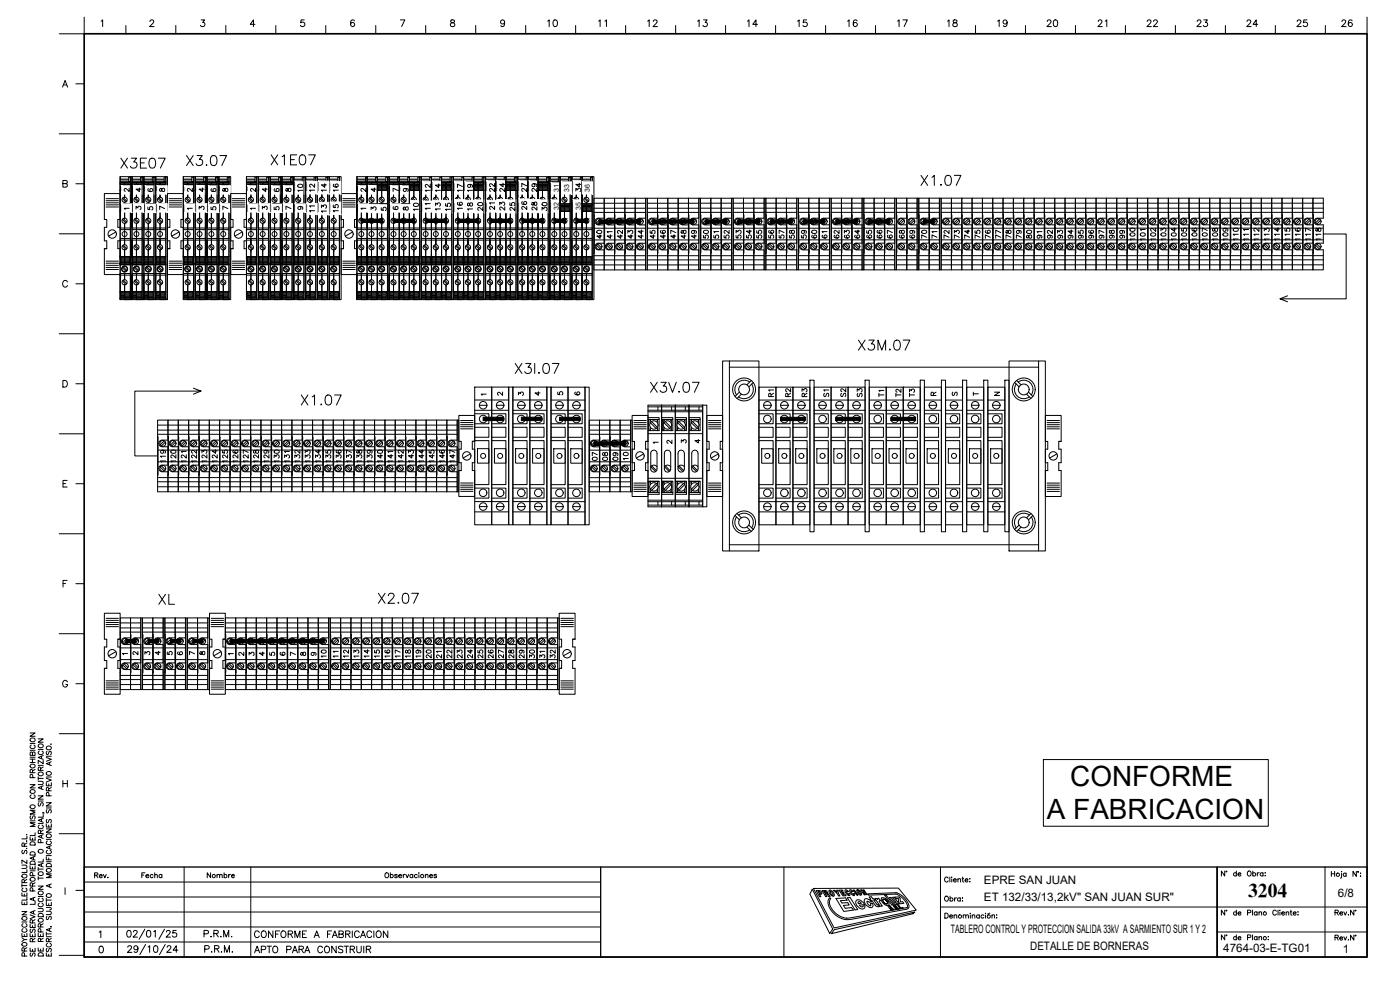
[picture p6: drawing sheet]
<svg xmlns="http://www.w3.org/2000/svg" width="420mm" height="297mm" viewBox="0 0 420 297" stroke-linecap="round" stroke-linejoin="round" font-family="sans-serif">
<defs><g id="words">
<g font-size="8.4">
<text x="321.2" y="236">CONFORME</text>
<text x="314.2" y="245.6">A FABRICACION</text>
</g>
<g font-size="6.6">
<text x="80.4" y="50.8">X1E07</text>
<text x="140.8" y="59.6" transform="rotate(-90 140.8 59.6)">17</text>
<text x="143.9" y="59.6" transform="rotate(-90 143.9 59.6)">19</text>
<text x="153.5" y="59.6" transform="rotate(-90 153.5 59.6)">24</text>
<text x="127.7" y="65.3" transform="rotate(-90 127.7 65.3)">10</text>
<text x="137.2" y="65.3" transform="rotate(-90 137.2 65.3)">15</text>
<text x="140.8" y="64.9" transform="rotate(-90 140.8 64.9)">16</text>
<text x="143.9" y="64.9" transform="rotate(-90 143.9 64.9)">18</text>
<text x="153.5" y="64.9" transform="rotate(-90 153.5 64.9)">23</text>
<text x="156.6" y="65.3" transform="rotate(-90 156.6 65.3)">25</text>
<text x="166.2" y="65.3" transform="rotate(-90 166.2 65.3)">30</text>
<text x="89.6" y="122.8">X1.07</text>
<text x="112.5" y="182.4">X2.07</text>
</g>
<g font-size="6.6" fill="#fff">
<text x="131.2" y="59.6" transform="rotate(-90 131.2 59.6)">12</text>
<text x="160.2" y="59.6" transform="rotate(-90 160.2 59.6)">27</text>
<text x="176.4" y="59.6" transform="rotate(-90 176.4 59.6)">34</text>
<text x="131.2" y="64.9" transform="rotate(-90 131.2 64.9)">11</text>
<text x="160.2" y="64.9" transform="rotate(-90 160.2 64.9)">26</text>
</g>
<g font-size="6.2">
<text x="35.3" y="51.5">X3E07</text>
<text x="55" y="50.8">X3.07</text>
<text x="39.2" y="59.6">4</text>
<text x="54.7" y="59.6">2</text>
<text x="58.2" y="59.6">4</text>
<text x="73.4" y="59.6">2</text>
<text x="84.3" y="59.6">8</text>
<text x="96.3" y="59.3" transform="rotate(-90 96.3 59.3)">12</text>
<text x="99.8" y="59.3" transform="rotate(-90 99.8 59.3)">14</text>
<text x="106.5" y="59.6">2</text>
<text x="109.7" y="59.6">4</text>
<text x="134.1" y="59.6" transform="rotate(-90 134.1 59.6)">14</text>
<text x="150.3" y="59.6" transform="rotate(-90 150.3 59.6)">22</text>
<text x="163" y="59.6" transform="rotate(-90 163 59.6)">29</text>
<text x="275.5" y="56.8">X1.07</text>
<text x="96.3" y="65.6" transform="rotate(-90 96.3 65.6)">11</text>
<text x="99.8" y="65.6" transform="rotate(-90 99.8 65.6)">13</text>
<text x="134.1" y="64.9" transform="rotate(-90 134.1 64.9)">13</text>
<text x="146.8" y="65.3" transform="rotate(-90 146.8 65.3)">20</text>
<text x="150.3" y="64.9" transform="rotate(-90 150.3 64.9)">21</text>
<text x="163" y="64.9" transform="rotate(-90 163 64.9)">28</text>
<text x="256.8" y="106.2">X3M.07</text>
<text x="153.8" y="113.2">X3I.07</text>
<text x="194.4" y="118.9">X3V.07</text>
<text x="46.9" y="182.4">XL</text>
</g>
<g font-size="6.2" fill="#fff">
<text x="46.2" y="59.6">8</text>
<text x="92.8" y="59.6" transform="rotate(-90 92.8 59.6)">10</text>
<text x="103.4" y="59.3" transform="rotate(-90 103.4 59.3)">16</text>
<text x="103.4" y="65.6" transform="rotate(-90 103.4 65.6)">15</text>
</g>
<text font-size="5.9" x="374.6" y="269.1">3204</text>
<g font-size="5.7">
<text x="42.7" y="59.6">6</text>
<text x="61.7" y="59.6">6</text>
<text x="80.8" y="59.6">6</text>
<text x="119.2" y="59.6">9</text>
<text x="35.6" y="64.9">1</text>
<text x="39.2" y="64.9">3</text>
<text x="42.7" y="64.9">5</text>
<text x="54.7" y="64.9">1</text>
<text x="65.3" y="64.9">7</text>
<text x="73.4" y="64.9">1</text>
<text x="77.3" y="64.9">3</text>
<text x="80.8" y="64.9">5</text>
<text x="84.3" y="64.9">7</text>
<text x="87.8" y="64.9">9</text>
<text x="109.7" y="64.9">3</text>
<text x="112.9" y="65.3">5</text>
<text x="116.4" y="64.9">6</text>
<text x="119.2" y="64.9">8</text>
</g>
<g font-size="5.7" fill="#fff">
<text x="46.2" y="64.9">7</text>
<text x="58.2" y="64.9">3</text>
<text x="61.7" y="64.9">5</text>
<text x="106.5" y="64.9">1</text>
</g>
<g font-size="5.3">
<text x="163.3" y="9.2">10</text>
<text x="178.9" y="9.2">11</text>
<text x="193.3" y="9.2">12</text>
<text x="208.5" y="9.2">13</text>
<text x="223.3" y="9.2">14</text>
<text x="238.5" y="9.2">15</text>
<text x="253.3" y="9.2">16</text>
<text x="268.5" y="9.2">17</text>
<text x="283.6" y="9.2">18</text>
<text x="298.4" y="9.2">19</text>
<text x="313.3" y="9.2">20</text>
<text x="328.4" y="9.2">21</text>
<text x="343.3" y="9.2">22</text>
<text x="358.4" y="9.2">23</text>
<text x="373.2" y="9.2">24</text>
<text x="388.4" y="9.2">25</text>
<text x="401.8" y="9.2">26</text>
<text x="75.5" y="287.2">APTO PARA CONSTRUIR</text>
<text x="75.5" y="282.6">CONFORME A FABRICACION</text>
</g>
<g font-size="4.9">
<text x="194.4" y="72.7" transform="rotate(-90 194.4 72.7)">44</text>
<text x="201.1" y="72.7" transform="rotate(-90 201.1 72.7)">46</text>
<text x="220.1" y="72.7" transform="rotate(-90 220.1 72.7)">52</text>
<text x="230" y="72.7" transform="rotate(-90 230 72.7)">55</text>
<text x="233.5" y="72.7" transform="rotate(-90 233.5 72.7)">56</text>
<text x="236.7" y="72.7" transform="rotate(-90 236.7 72.7)">57</text>
<text x="243.4" y="72.7" transform="rotate(-90 243.4 72.7)">59</text>
<text x="269.2" y="72.7" transform="rotate(-90 269.2 72.7)">67</text>
<text x="275.9" y="72.7" transform="rotate(-90 275.9 72.7)">69</text>
<text x="282.6" y="72.7" transform="rotate(-90 282.6 72.7)">71</text>
<text x="289.3" y="72.7" transform="rotate(-90 289.3 72.7)">73</text>
<text x="304.8" y="72.7" transform="rotate(-90 304.8 72.7)">78</text>
<text x="317.1" y="72.7" transform="rotate(-90 317.1 72.7)">92</text>
<text x="332.7" y="72.7" transform="rotate(-90 332.7 72.7)">97</text>
<text x="348.2" y="73.4" transform="rotate(-90 348.2 73.4)">102</text>
<text x="363.7" y="73.4" transform="rotate(-90 363.7 73.4)">107</text>
<text x="376.1" y="73.4" transform="rotate(-90 376.1 73.4)">111</text>
<text x="391.6" y="73.4" transform="rotate(-90 391.6 73.4)">116</text>
<text x="233.5" y="120.3" transform="rotate(-90 233.5 120.3)">R1</text>
<text x="250.1" y="120.3" transform="rotate(-90 250.1 120.3)">S1</text>
<text x="60.3" y="140.1" transform="rotate(-90 60.3 140.1)">122</text>
<text x="63.5" y="140.1" transform="rotate(-90 63.5 140.1)">123</text>
<text x="75.8" y="140.1" transform="rotate(-90 75.8 140.1)">127</text>
<text x="91.4" y="140.1" transform="rotate(-90 91.4 140.1)">132</text>
<text x="103.7" y="140.1" transform="rotate(-90 103.7 140.1)">136</text>
<text x="106.9" y="140.1" transform="rotate(-90 106.9 140.1)">137</text>
<text x="119.2" y="140.1" transform="rotate(-90 119.2 140.1)">141</text>
<text x="134.8" y="140.1" transform="rotate(-90 134.8 140.1)">146</text>
<text x="180.6" y="139.3" transform="rotate(-90 180.6 139.3)">07</text>
<text x="112.2" y="198.6" transform="rotate(-90 112.2 198.6)">14</text>
<text x="124.5" y="198.6" transform="rotate(-90 124.5 198.6)">18</text>
<text x="127.7" y="198.6" transform="rotate(-90 127.7 198.6)">19</text>
<text x="140.1" y="198.6" transform="rotate(-90 140.1 198.6)">23</text>
<text x="155.6" y="198.6" transform="rotate(-90 155.6 198.6)">28</text>
<text x="60.3" y="282.2">P.R.M.</text>
</g>
<g font-size="4.4">
<text x="181.7" y="72.7" transform="rotate(-90 181.7 72.7)">40</text>
<text x="184.9" y="72.7" transform="rotate(-90 184.9 72.7)">41</text>
<text x="188" y="72.7" transform="rotate(-90 188 72.7)">42</text>
<text x="191.2" y="72.7" transform="rotate(-90 191.2 72.7)">43</text>
<text x="197.9" y="72.7" transform="rotate(-90 197.9 72.7)">45</text>
<text x="203.9" y="72.7" transform="rotate(-90 203.9 72.7)">47</text>
<text x="207.1" y="72.7" transform="rotate(-90 207.1 72.7)">48</text>
<text x="210.3" y="72.7" transform="rotate(-90 210.3 72.7)">49</text>
<text x="213.8" y="72.7" transform="rotate(-90 213.8 72.7)">50</text>
<text x="217" y="72.7" transform="rotate(-90 217 72.7)">51</text>
<text x="223.7" y="72.7" transform="rotate(-90 223.7 72.7)">53</text>
<text x="226.8" y="72.7" transform="rotate(-90 226.8 72.7)">54</text>
<text x="239.5" y="72.7" transform="rotate(-90 239.5 72.7)">58</text>
<text x="246.2" y="72.7" transform="rotate(-90 246.2 72.7)">60</text>
<text x="249.4" y="72.7" transform="rotate(-90 249.4 72.7)">61</text>
<text x="252.9" y="72.7" transform="rotate(-90 252.9 72.7)">62</text>
<text x="256.1" y="72.7" transform="rotate(-90 256.1 72.7)">63</text>
<text x="259.3" y="72.7" transform="rotate(-90 259.3 72.7)">64</text>
<text x="262.8" y="72.7" transform="rotate(-90 262.8 72.7)">65</text>
<text x="266" y="72.7" transform="rotate(-90 266 72.7)">66</text>
<text x="272.7" y="72.7" transform="rotate(-90 272.7 72.7)">68</text>
<text x="279.4" y="72.7" transform="rotate(-90 279.4 72.7)">70</text>
<text x="286.1" y="72.7" transform="rotate(-90 286.1 72.7)">72</text>
<text x="292.1" y="72.7" transform="rotate(-90 292.1 72.7)">74</text>
<text x="295.3" y="72.7" transform="rotate(-90 295.3 72.7)">75</text>
<text x="298.4" y="72.7" transform="rotate(-90 298.4 72.7)">76</text>
<text x="301.6" y="72.7" transform="rotate(-90 301.6 72.7)">77</text>
<text x="307.6" y="72.7" transform="rotate(-90 307.6 72.7)">79</text>
<text x="310.8" y="72.7" transform="rotate(-90 310.8 72.7)">80</text>
<text x="314" y="72.7" transform="rotate(-90 314 72.7)">91</text>
<text x="320" y="72.7" transform="rotate(-90 320 72.7)">93</text>
<text x="323.1" y="72.7" transform="rotate(-90 323.1 72.7)">94</text>
<text x="326.3" y="72.7" transform="rotate(-90 326.3 72.7)">95</text>
<text x="329.5" y="72.7" transform="rotate(-90 329.5 72.7)">96</text>
<text x="335.5" y="72.7" transform="rotate(-90 335.5 72.7)">98</text>
<text x="338.7" y="72.7" transform="rotate(-90 338.7 72.7)">99</text>
<text x="341.8" y="73.4" transform="rotate(-90 341.8 73.4)">100</text>
<text x="345" y="73.4" transform="rotate(-90 345 73.4)">101</text>
<text x="351" y="73.4" transform="rotate(-90 351 73.4)">103</text>
<text x="354.2" y="73.4" transform="rotate(-90 354.2 73.4)">104</text>
<text x="357.4" y="73.4" transform="rotate(-90 357.4 73.4)">105</text>
<text x="360.5" y="73.4" transform="rotate(-90 360.5 73.4)">106</text>
<text x="366.5" y="73.4" transform="rotate(-90 366.5 73.4)">108</text>
<text x="369.7" y="73.4" transform="rotate(-90 369.7 73.4)">109</text>
<text x="372.9" y="73.4" transform="rotate(-90 372.9 73.4)">110</text>
<text x="378.9" y="73.4" transform="rotate(-90 378.9 73.4)">112</text>
<text x="382.1" y="73.4" transform="rotate(-90 382.1 73.4)">113</text>
<text x="385.2" y="73.4" transform="rotate(-90 385.2 73.4)">114</text>
<text x="388.4" y="73.4" transform="rotate(-90 388.4 73.4)">115</text>
<text x="394.4" y="73.4" transform="rotate(-90 394.4 73.4)">117</text>
<text x="397.6" y="73.4" transform="rotate(-90 397.6 73.4)">118</text>
<text x="238.5" y="120.3" transform="rotate(-90 238.5 120.3)">R2</text>
<text x="243.4" y="120.3" transform="rotate(-90 243.4 120.3)">R3</text>
<text x="255.1" y="120.3" transform="rotate(-90 255.1 120.3)">S2</text>
<text x="260" y="120.3" transform="rotate(-90 260 120.3)">S3</text>
<text x="266.3" y="120.3" transform="rotate(-90 266.3 120.3)">T1</text>
<text x="271.6" y="120.3" transform="rotate(-90 271.6 120.3)">T2</text>
<text x="275.5" y="120.3" transform="rotate(-90 275.5 120.3)">T3</text>
<text x="50.8" y="140.1" transform="rotate(-90 50.8 140.1)">119</text>
<text x="54" y="140.1" transform="rotate(-90 54 140.1)">120</text>
<text x="57.1" y="140.1" transform="rotate(-90 57.1 140.1)">121</text>
<text x="66.3" y="140.1" transform="rotate(-90 66.3 140.1)">124</text>
<text x="69.5" y="140.1" transform="rotate(-90 69.5 140.1)">125</text>
<text x="72.7" y="140.1" transform="rotate(-90 72.7 140.1)">126</text>
<text x="78.7" y="140.1" transform="rotate(-90 78.7 140.1)">128</text>
<text x="81.8" y="140.1" transform="rotate(-90 81.8 140.1)">129</text>
<text x="85" y="140.1" transform="rotate(-90 85 140.1)">130</text>
<text x="88.2" y="140.1" transform="rotate(-90 88.2 140.1)">131</text>
<text x="94.2" y="140.1" transform="rotate(-90 94.2 140.1)">133</text>
<text x="97.4" y="140.1" transform="rotate(-90 97.4 140.1)">134</text>
<text x="100.5" y="140.1" transform="rotate(-90 100.5 140.1)">135</text>
<text x="109.7" y="140.1" transform="rotate(-90 109.7 140.1)">138</text>
<text x="112.9" y="140.1" transform="rotate(-90 112.9 140.1)">139</text>
<text x="116.1" y="140.1" transform="rotate(-90 116.1 140.1)">140</text>
<text x="122.1" y="140.1" transform="rotate(-90 122.1 140.1)">142</text>
<text x="125.2" y="140.1" transform="rotate(-90 125.2 140.1)">143</text>
<text x="128.4" y="140.1" transform="rotate(-90 128.4 140.1)">144</text>
<text x="131.6" y="140.1" transform="rotate(-90 131.6 140.1)">145</text>
<text x="137.6" y="140.1" transform="rotate(-90 137.6 140.1)">147</text>
<text x="183.4" y="139.3" transform="rotate(-90 183.4 139.3)">08</text>
<text x="186.6" y="139.3" transform="rotate(-90 186.6 139.3)">09</text>
<text x="189.8" y="139.3" transform="rotate(-90 189.8 139.3)">10</text>
<text x="99.1" y="198.6" transform="rotate(-90 99.1 198.6)">10</text>
<text x="102.7" y="198.6" transform="rotate(-90 102.7 198.6)">11</text>
<text x="105.8" y="198.6" transform="rotate(-90 105.8 198.6)">12</text>
<text x="109" y="198.6" transform="rotate(-90 109 198.6)">13</text>
<text x="115" y="198.6" transform="rotate(-90 115 198.6)">15</text>
<text x="118.2" y="198.6" transform="rotate(-90 118.2 198.6)">16</text>
<text x="121.4" y="198.6" transform="rotate(-90 121.4 198.6)">17</text>
<text x="130.5" y="198.6" transform="rotate(-90 130.5 198.6)">20</text>
<text x="133.7" y="198.6" transform="rotate(-90 133.7 198.6)">21</text>
<text x="136.9" y="198.6" transform="rotate(-90 136.9 198.6)">22</text>
<text x="142.9" y="198.6" transform="rotate(-90 142.9 198.6)">24</text>
<text x="146.1" y="198.6" transform="rotate(-90 146.1 198.6)">25</text>
<text x="149.2" y="198.6" transform="rotate(-90 149.2 198.6)">26</text>
<text x="152.4" y="198.6" transform="rotate(-90 152.4 198.6)">27</text>
<text x="158.4" y="198.6" transform="rotate(-90 158.4 198.6)">29</text>
<text x="161.6" y="198.6" transform="rotate(-90 161.6 198.6)">30</text>
<text x="164.7" y="198.6" transform="rotate(-90 164.7 198.6)">31</text>
<text x="167.9" y="198.6" transform="rotate(-90 167.9 198.6)">32</text>
<text x="27.5" y="264.6">Rev.</text>
<text x="41.6" y="264.6">Fecha</text>
<text x="61.4" y="264.6">Nombre</text>
</g>
<g font-size="4">
<text x="148.5" y="119.9">2</text>
<text x="154.9" y="119.9">3</text>
<text x="159.8" y="119.9">4</text>
<text x="278.7" y="119.9">R</text>
<text x="285" y="119.9">S</text>
<text x="291.4" y="119.9">T</text>
<text x="297.7" y="119.9">N</text>
<text x="199.3" y="134.4">2</text>
<text x="203.6" y="134.1">3</text>
<text x="207.8" y="134.1">4</text>
<text x="45.9" y="197.6">4</text>
<text x="70.9" y="197.9">2</text>
<text x="73.7" y="197.9">3</text>
<text x="76.9" y="197.9">4</text>
<text x="80.1" y="197.9">5</text>
<text x="83.3" y="197.9">6</text>
<text x="86.4" y="197.9">7</text>
<text x="89.3" y="197.9">8</text>
<text x="92.4" y="197.9">9</text>
</g>
<g font-size="3.5">
<text x="166.5" y="119.6">5</text>
<text x="171.4" y="119.6">6</text>
<text x="39.2" y="197.6">2</text>
<text x="42.7" y="197.6">3</text>
<text x="49.4" y="197.6">5</text>
<text x="52.6" y="197.6">6</text>
<text x="56.1" y="197.6">7</text>
<text x="59.3" y="197.6">8</text>
<text x="295.3" y="265.3">EPRE SAN JUAN</text>
<text x="401.5" y="269.1">6/8</text>
<text x="295.3" y="270.3">ET 132/33/13,2kV&quot; SAN JUAN SUR&quot;</text>
<text x="285.4" y="279.8">TABLERO CONTROL Y PROTECCION SALIDA 33kV A SARMIENTO SUR 1 Y 2</text>
<text x="309.2" y="284.9">DETALLE DE BORNERAS</text>
<text x="367.1" y="285.7">4764-03-E-TG01</text>
<text x="403" y="285.9">1</text>
</g>
<g font-size="3.1">
<text x="143.6" y="119.9">1</text>
<text x="195.1" y="134.4">1</text>
<text x="36" y="197.6">1</text>
<text x="67.7" y="197.6">1</text>
</g>
<g font-size="2.1">
<text x="167.7" y="57.6" transform="rotate(-90 167.7 57.6)">31</text>
<text x="170.8" y="57.6" transform="rotate(-90 170.8 57.6)">33</text>
<text x="177" y="57.5" transform="rotate(-90 177 57.5)">36</text>
<text x="167.7" y="62.9" transform="rotate(-90 167.7 62.9)">32</text>
<text x="174.3" y="62.9" transform="rotate(-90 174.3 62.9)">35</text>
</g>
</g></defs>
<!-- layer: AUXILIAR -->
<g fill="none" stroke="#000" stroke-width=".3">
<path d="M31.3 58.1h4.8v7.7h-.7v2.4h.7v4.1h-.7v2.3h.7v7.8h-4.8v-7.8h.7v-2.3h-.7v-4.1h.7v-2.4h-.7zM31.8 59.6h3.8M36.1 57.1h1.3l-1.3 .1M36.1 53.7h2.5M36.1 54h2.5M36.1 54.5h2.5M36.1 55.2h1.3M36.1 54.8h1.3M36.1 54.9h1.3M37.4 55.4h-1.1v.2h1.1v.3h-1.1v.3h1.1M37.4 56.5h-1.1v.2h1.1M37.4 57l-1.1 .1"/>
<path d="M50.3 58.1h4.7v7.7h-.7v2.4h.7v4.1h-.7v2.3h.7v7.8h-4.7v-7.8h.7v-2.3h-.7v-4.1h.7v-2.4h-.7zM50.8 59.6h3.7M67 57.1h1.7M67 55.2h1.7M67 54.8h1.7M67 54.9h1.7M67 57.2h1.7M68.2 54.5h.5M68.2 53.2h.5M69.2 58.1h4.8v7.7h-.7v2.4h.7v4.1h-.7v2.3h.7v7.8h-4.8v-7.8h.7v-2.3h-.7v-4.1h.7v-2.4h-.7zM69.7 59.6h3.8M102.4 58.1h4.7v7.7h-.7v2.4h.7v4.1h-.7v2.3h.7v7.8h-4.7v-7.8h.7v-2.3h-.7v-4.1h.7v-2.4h-.7z"/>
<path d="M102.9 59.6h3.7M116.8 57.1h1.3l-1.3 .1M116.8 53.7h2.5M116.8 54h2.5M116.8 54.5h2.5M116.8 55.2h1.3M116.8 54.8h1.3M116.8 54.9h1.3M117 55.6h1.1v.3h-1.1M117 56.2h1.1M117 56.5h1.1M117 56.7h1.1"/>
<path d="M117 57h1.1M117 55.4h1.1M165 53.7h2.6M165 54h2.6M165 54.5h5.6M165 55.2h4.4M165 54.8h4.4M165 54.9h4.4M165.3 55.9h1.1v-.7v.7h1.4v.3h-2.5zM165.3 56.5h2.5v.2h-2.5zM165.3 55.4h2.5v.2h-2.5zM166.4 56.2v-.3v.3"/>
<path d="M166.4 56.2v1M166.4 56.2v.9M166.4 54.8v.4M168.1 57.1h1.3l-1.3 .1M168.1 53.7h2.5M168.1 54h2.5M168.1 53.2h-.5v1.6M168.3 57h1.1M168.8 59.5l1 1.1M169.4 59.2a.77 .77 0 0 0-.8 .7 .77 .77 0 0 0 .8 .8M169.4 55.4h-1.1v.2h1.1v.3h-1.1v.3h1.1M169.4 56.5h-1.1v.2h1.1"/>
<path d="M31.8 79.6h3.8M31.8 79h3.8M31.8 78.4h3.8M31.8 62.1h3.8M31.8 61.5h3.8M31.8 60.9h3.8M31.8 60.2h3.8M34.8 69.6l-2.2 1.2M36.1 79.4h.3h-.3M36.1 77l1.3 .1M36.1 71.5h1.3v.6h-1.3M36.1 68.4h1.3v1.1"/>
<path d="M36.1 79.4h3M36.1 79h3M36.1 79.2h3M36.1 77.1h3M36.3 78h2.6v.3h-2.6zM36.3 77.1h2.6M36.3 77.4h2.6v.3h-2.6zM36.3 78.5h2.6v.3h-2.6zM36.4 79.4h1zM36.4 79.4h.1M36.7 73.8l1.1 1.1M37 73.6l1.1 1"/>
<path d="M37.4 79.2v-.2v.2M37.4 79.4h1.4zM37.4 79.2v.2M37.4 79.2v.2h-1.3M37.4 79.4h.1M37.4 77.1v1.9zM37.4 73.1v-1v1M37.4 75v.3zM37.4 73.1v.3zM37.4 68.4v.5h-1.3M37.4 67v.4M37.4 67v1.4"/>
<path d="M37.4 69.5v2.6h1.7M37.4 75.3v1.8M37.4 77h1.7M37.4 71.5h1.7M37.4 68.9h1.7M37.4 68.4h1.7M38.8 79.4h.1M39.6 79.4h.3h-.3M39.6 77l1.4 .1M39.6 71.5h1.4v.6h-1.4M39.6 68.4h1.4v1.1M39.6 79.4h3.1"/>
<path d="M39.6 79h3.1M39.6 79.2h3.1M39.6 77.1h3.1M39.9 78h2.5v.3h-2.5zM39.9 78.5h2.5v.3h-2.5zM39.9 77.4h2.5v.3h-2.5zM39.9 77.1h2.5M39.9 79.4h1.1zM39.9 79.4h.1M40.3 73.8l1.1 1.1M40.5 73.6l1.1 1M41 79.2v-.2v.2"/>
<path d="M41 79.4h1.4zM41 79.2v.2M41 79.2v.2h-1.4M41 79.4h.1M41 77.1v1.9zM41 73.1v-1v1M41 75v.3zM41 73.1v.3zM41 68.4v.5h-1.4M41 67v.4M41 77h1.7M41 69.5v2.6h1.7"/>
<path d="M41 71.5h1.7M41 68.9h1.7M41 68.4h1.7M41 67v1.4M41 75.3v1.8M42.4 79.4h.1M43.2 79.4h.3h-.3M43.2 77l1.3 .1M43.2 71.5h1.3v.6h-1.3M43.2 68.4h1.3v1.1M43.2 79.4h3M43.2 79h3"/>
<path d="M43.2 79.2h3M43.2 77.1h3M43.4 78h2.6v.3h-2.6zM43.4 78.5h2.6v.3h-2.6zM43.4 77.4h2.6v.3h-2.6zM43.4 77.1h2.6M43.5 79.4h1zM43.5 79.4h.1M43.8 73.8l1.1 1.1M44.1 73.6l1.1 1M44.5 79.2v-.2v.2M44.5 79.4h1.4z"/>
<path d="M44.5 79.2v.2M44.5 79.2v.2h-1.3M44.5 79.4h.1M44.5 77.1v1.9zM44.5 73.1v-1v1M44.5 75v.3zM44.5 73.1v.3zM44.5 68.4v.5h-1.3M44.5 67v.4M44.5 77h1.7M44.5 69.5v2.6h1.7M44.5 71.5h1.7"/>
<path d="M44.5 68.9h1.7M44.5 68.4h1.7M44.5 67v1.4M44.5 75.3v1.8M45.9 79.4h.1M46.7 79.4h.3h-.3M46.7 77l1.3 .1M46.7 71.5h1.3v.6h-1.3M46.7 68.4h1.3v1.1M46.7 79.4h3.1M46.7 79h3.1M46.7 79.2h3.1"/>
<path d="M46.7 77.1h3.1M47 78h2.5v.3h-2.5zM47 78.5h2.5v.3h-2.5zM47 77.4h2.5v.3h-2.5zM47 77.1h2.5M47 79.4h1zM47 79.4h.1M47.4 73.8l1.1 1.1M47.6 73.6l1.1 1M48 79.2v-.2v.2M48 79.4h1.5zM48 79.2v.2"/>
<path d="M48 79.2v.2h-1.3M48 79.4h.1M48 77.1v1.9zM48 73.1v-1v1M48 75v.3zM48 73.1v.3zM48 68.4v.5h-1.3M48 67v.4M48 77h1.8M48 69.5v2.6h1.8M48 71.5h1.8M48 68.9h1.8"/>
<path d="M48 68.4h1.8M48 67v1.4M48 75.3v1.8M49.5 79.4h.1M50.8 79.6h3.7M50.8 79h3.7M50.8 78.4h3.7M50.8 62.1h3.7M50.8 61.5h3.7M50.8 60.9h3.7M50.8 60.2h3.7M53.7 69.6l-2.1 1.2"/>
<path d="M55 79.4h.3h-.3M55 77l1.3 .1M55 71.5h1.3v.6h-1.3M55 68.4h1.3v1.1M55 79.4h3.1M55 79h3.1M55 79.2h3.1M55 77.1h3.1M55.3 78h2.5v.3h-2.5zM55.3 78.5h2.5v.3h-2.5zM55.3 77.4h2.5v.3h-2.5zM55.3 77.1h2.5"/>
<path d="M55.3 79.4h1zM55.3 79.4h.1M55.7 73.8l1.1 1.1M55.9 73.6l1.1 1M56.3 79.2v-.2v.2M56.3 79.4h1.5zM56.3 79.2v.2M56.3 79.2v.2h-1.3M56.3 79.4h.1M56.3 77.1v1.9zM56.3 73.1v-1v1M56.3 75v.3z"/>
<path d="M56.3 73.1v.3zM56.3 68.4v.5h-1.3M56.3 67v.4M56.3 77h1.8M56.3 69.5v2.6h1.8M56.3 71.5h1.8M56.3 68.9h1.8M56.3 68.4h1.8M56.3 67v1.4M56.3 75.3v1.8M57.8 79.4h.1M58.6 79.4h.3h-.3"/>
<path d="M58.6 77l1.3 .1M58.6 71.5h1.3v.6h-1.3M58.6 68.4h1.3v1.1M58.6 79.4h3M58.6 79h3M58.6 79.2h3M58.6 77.1h3M58.8 78h2.6v.3h-2.6zM58.8 78.5h2.6v.3h-2.6zM58.8 77.4h2.6v.3h-2.6zM58.8 77.1h2.6M58.9 79.4h1z"/>
<path d="M58.9 79.4h.1M59.2 73.8l1.1 1.1M59.5 73.6l1.1 1M59.9 79.2v-.2v.2M59.9 79.4h1.4zM59.9 79.2v.2M59.9 79.2v.2h-1.3M59.9 79.4h.1M59.9 77.1v1.9zM59.9 73.1v-1v1M59.9 75v.3zM59.9 73.1v.3z"/>
<path d="M59.9 68.4v.5h-1.3M59.9 67v.4M59.9 77h1.7M59.9 69.5v2.6h1.7M59.9 71.5h1.7M59.9 68.9h1.7M59.9 68.4h1.7M59.9 67v1.4M59.9 75.3v1.8M61.3 79.4h.1M62.1 79.4h.3h-.3M62.1 77l1.4 .1"/>
<path d="M62.1 71.5h1.4v.6h-1.4M62.1 68.4h1.4v1.1M62.1 79.4h3.1M62.1 79h3.1M62.1 79.2h3.1M62.1 77.1h3.1M62.4 78h2.5v.3h-2.5zM62.4 78.5h2.5v.3h-2.5zM62.4 77.4h2.5v.3h-2.5zM62.4 77.1h2.5M62.4 79.4h1.1zM62.4 79.4h.1"/>
<path d="M62.8 73.8l1.1 1.1M63 73.6l1.1 1M63.5 79.2v-.2v.2M63.5 79.4h1.4zM63.5 79.2v.2M63.5 79.2v.2h-1.4M63.5 79.4h.1M63.5 77.1v1.9zM63.5 73.1v-1v1M63.5 75v.3zM63.5 73.1v.3zM63.5 68.4v.5h-1.4"/>
<path d="M63.5 67v.4M63.5 77h1.7M63.5 69.5v2.6h1.7M63.5 71.5h1.7M63.5 68.9h1.7M63.5 68.4h1.7M63.5 67v1.4M63.5 75.3v1.8M64.9 79.4h.1M65.7 79.4h.3h-.3M65.7 77l1.3 .1M65.7 71.5h1.3v.6h-1.3"/>
<path d="M65.7 68.4h1.3v1.1M65.7 79.4h3M65.7 79h3M65.7 79.2h3M65.7 77.1h3M65.9 78h2.6v.3h-2.6zM65.9 78.5h2.6v.3h-2.6zM65.9 77.4h2.6v.3h-2.6zM65.9 77.1h2.6M66 79.4h1zM66 79.4h.1M66.3 73.8l1.1 1.1"/>
<path d="M66.6 73.6l1.1 1M67 79.2v-.2v.2M67 79.4h1.4zM67 79.2v.2M67 79.2v.2h-1.3M67 79.4h.1M67 77.1v1.9zM67 73.1v-1v1M67 75v.3zM67 73.1v.3zM67 68.4v.5h-1.3M67 67v.4"/>
<path d="M67 77h1.7M67 69.5v2.6h1.7M67 71.5h1.7M67 68.9h1.7M67 68.4h1.7M67 67v1.4M67 75.3v1.8M68.4 79.4h.1M69.7 79.6h3.8M69.7 79h3.8M69.7 78.4h3.8M69.7 62.1h3.8"/>
<path d="M69.7 61.5h3.8M69.7 60.9h3.8M69.7 60.2h3.8M72.7 69.6l-2.2 1.2M74 79.4h.3h-.3M74 77l1.3 .1M74 71.5h1.3v.6h-1.3M74 68.4h1.3v1.1M74 79.4h3M74 79h3M74 79.2h3M74 77.1h3"/>
<path d="M74.2 78h2.6v.3h-2.6zM74.2 78.5h2.6v.3h-2.6zM74.2 77.4h2.6v.3h-2.6zM74.2 77.1h2.6M74.3 79.4h1zM74.3 79.4h.1M74.6 73.8l1.1 1.1M74.9 73.6l1.1 1M75.3 79.2v-.2v.2M75.3 79.4h1.4zM75.3 79.2v.2M75.3 79.2v.2h-1.3"/>
<path d="M75.3 79.4h.1M75.3 77.1v1.9zM75.3 73.1v-1v1M75.3 75v.3zM75.3 73.1v.3zM75.3 68.4v.5h-1.3M75.3 67v.4M75.3 77h1.7M75.3 69.5v2.6h1.7M75.3 71.5h1.7M75.3 68.9h1.7M75.3 68.4h1.7"/>
<path d="M75.3 67v1.4M75.3 75.3v1.8M76.7 79.4h.1M77.5 79.4h.3h-.3M77.5 77l1.3 .1M77.5 71.5h1.3v.6h-1.3M77.5 68.4h1.3v1.1M77.5 79.4h3.1M77.5 79h3.1M77.5 79.2h3.1M77.5 77.1h3.1M77.8 78h2.5v.3h-2.5z"/>
<path d="M77.8 78.5h2.5v.3h-2.5zM77.8 77.4h2.5v.3h-2.5zM77.8 77.1h2.5M77.8 79.4h1zM77.8 79.4h.1M78.2 73.8l1.1 1.1M78.4 73.6l1.1 1M78.8 79.2v-.2v.2M78.8 79.4h1.5zM78.8 79.2v.2M78.8 79.2v.2h-1.3M78.8 79.4h.1"/>
<path d="M78.8 77.1v1.9zM78.8 73.1v-1v1M78.8 75v.3zM78.8 73.1v.3zM78.8 68.4v.5h-1.3M78.8 67v.4M78.8 77h1.8M78.8 69.5v2.6h1.8M78.8 71.5h1.8M78.8 68.9h1.8M78.8 68.4h1.8M78.8 67v1.4"/>
<path d="M78.8 75.3v1.8M80.3 79.4h.1M81.1 79.4h.3h-.3M81.1 77l1.3 .1M81.1 71.5h1.3v.6h-1.3M81.1 68.4h1.3v1.1M81.1 79.4h3M81.1 79h3M81.1 79.2h3M81.1 77.1h3M81.3 78h2.6v.3h-2.6zM81.3 78.5h2.6v.3h-2.6z"/>
<path d="M81.3 77.4h2.6v.3h-2.6zM81.3 77.1h2.6M81.4 79.4h1zM81.4 79.4h.1M81.7 73.8l1.1 1.1M82 73.6l1.1 1M82.4 79.2v-.2v.2M82.4 79.4h1.4zM82.4 79.2v.2M82.4 79.2v.2h-1.3M82.4 79.4h.1M82.4 77.1v1.9z"/>
<path d="M82.4 73.1v-1v1M82.4 75v.3zM82.4 73.1v.3zM82.4 68.4v.5h-1.3M82.4 67v.4M82.4 77h1.7M82.4 69.5v2.6h1.7M82.4 71.5h1.7M82.4 68.9h1.7M82.4 68.4h1.7M82.4 67v1.4M82.4 75.3v1.8"/>
<path d="M83.8 79.4h.1M84.6 79.4h.3h-.3M84.6 77l1.4 .1M84.6 71.5h1.4v.6h-1.4M84.6 68.4h1.4v3.7h1.7M84.6 79.4h3.1M84.6 79h3.1M84.6 79.2h3.1M84.6 77.1h3.1M84.9 78h2.5v.3h-2.5zM84.9 78.5h2.5v.3h-2.5zM84.9 77.4h2.5v.3h-2.5z"/>
<path d="M84.9 77.1h2.5M84.9 79.4h1.1zM84.9 79.4h.1M85.3 73.8l1.1 1.1M85.5 73.6l1.1 1M86 79.2v-.2v.2M86 79.4h1.4zM86 79.2v.2M86 79.2v.2h-1.4M86 79.4h.1M86 77.1v1.9zM86 73.1v-1v1"/>
<path d="M86 75v.3zM86 73.1v.3zM86 68.4v.5h-1.4M86 67.4v-.4v1.4M86 77h1.7M86 71.5h1.7M86 68.9h1.7M86 68.4h1.7M86 75.3v1.8M87.4 79.4h.1M88.2 79.4h.3h-.3M88.2 77l1.3 .1"/>
<path d="M88.2 71.5h1.3v.6h-1.3M88.2 68.4h1.3v1.1M88.2 79.4h3M88.2 79h3M88.2 79.2h3M88.2 77.1h3M88.4 78h2.6v.3h-2.6zM88.4 78.5h2.6v.3h-2.6zM88.4 77.4h2.6v.3h-2.6zM88.4 77.1h2.6M88.5 79.4h1zM88.5 79.4h.1"/>
<path d="M88.9 73.8l1 1.1M89.1 73.6l1.1 1M89.5 65.5a.77 .77 0 0 0-.8 .7 .77 .77 0 0 0 .8 .8M89.5 79.2v-.2v.2M89.5 79.4h1.4zM89.5 79.2v.2M89.5 79.2v.2h-1.3M89.5 79.4h.1M89.5 77.1v1.9zM89.5 73.1v-1v1M89.5 75v.3zM89.5 73.1v.3z"/>
<path d="M89.5 68.4v.5h-1.3M89.5 77h1.7M89.5 69.5v2.6h1.7M89.5 71.5h1.7M89.5 68.9h1.7M89.5 68.4h1.7M89.5 67.4v1M89.5 75.3v1.8M90.9 79.4h.1M91.7 79.4h.3h-.3M91.7 77l1.3 .1M91.7 71.5h1.3v.6h-1.3"/>
<path d="M91.7 68.4h1.3v1.1M91.7 79.4h3.1M91.7 79h3.1M91.7 79.2h3.1M91.7 77.1h3.1M92 78h2.5v.3h-2.5zM92 78.5h2.5v.3h-2.5zM92 77.4h2.5v.3h-2.5zM92 77.1h2.5M92 79.4h1zM92 79.4h.1M92.4 73.8l1.1 1.1"/>
<path d="M92.6 73.6l1.1 1M93 79.2v-.2v.2M93 79.4h1.5zM93 79.2v.2M93 79.2v.2h-1.3M93 79.4h.1M93 77.1v1.9zM93 73.1v-1v1M93 75v.3zM93 73.1v.3zM93 68.4v.5h-1.3M93 77h1.8"/>
<path d="M93 69.5v2.6h1.8M93 71.5h1.8M93 68.9h1.8M93 68.4h1.8M93 67.4v1M93 75.3v1.8M94.5 79.4h.1M95.3 79.4h.3h-.3M95.3 77l1.3 .1M95.3 71.5h1.3v.6h-1.3M95.3 68.4h1.3v1.1M95.3 79.4h3"/>
<path d="M95.3 79h3M95.3 79.2h3M95.3 77.1h3M95.5 78h2.6v.3h-2.6zM95.5 78.5h2.6v.3h-2.6zM95.5 77.4h2.6v.3h-2.6zM95.5 77.1h2.6M95.6 79.4h1zM95.6 79.4h.1M95.9 73.8l1.1 1.1M96.2 73.6l1.1 1M96.6 79.2v-.2v.2"/>
<path d="M96.6 79.4h1.4zM96.6 79.2v.2M96.6 79.2v.2h-1.3M96.6 79.4h.1M96.6 77.1v1.9zM96.6 73.1v-1v1M96.6 75v.3zM96.6 73.1v.3zM96.6 68.4v.5h-1.3M96.6 77h1.7M96.6 69.5v2.6h1.7M96.6 71.5h1.7"/>
<path d="M96.6 68.9h1.7M96.6 68.4h1.7M96.6 67.4v1M96.6 75.3v1.8M98 79.4h.1M98.8 79.4h.3h-.3M98.8 77l1.4 .1M98.8 71.5h1.4v.6h-1.4M98.8 68.4h1.4v1.1M98.8 79.4h3.1M98.8 79h3.1M98.8 79.2h3.1"/>
<path d="M98.8 77.1h3.1M99.1 78h2.5v.3h-2.5zM99.1 78.5h2.5v.3h-2.5zM99.1 77.4h2.5v.3h-2.5zM99.1 77.1h2.5M99.1 79.4h1.1zM99.1 79.4h.1M99.5 73.8l1.1 1.1M99.7 73.6l1.1 1M100.2 79.2v-.2v.2M100.2 79.4h1.4zM100.2 79.2v.2"/>
<path d="M100.2 79.2v.2h-1.4M100.2 79.4h.1M100.2 77.1v1.9zM100.2 73.1v-1v1M100.2 75v.3zM100.2 73.1v.3zM100.2 68.4v.5h-1.4M100.2 77h1.7M100.2 69.5v2.6h1.7M100.2 71.5h1.7M100.2 68.9h1.7M100.2 68.4h1.7"/>
<path d="M100.2 67.4v1M100.2 75.3v1.8M101.6 79.4h.1M102.9 79.6h3.7M102.9 79h3.7M102.9 78.4h3.7M102.9 62.1h3.7M102.9 61.5h3.7M102.9 60.9h3.7M102.9 60.2h3.7M105.8 69.6l-2.1 1.2M107.1 79.4h.3h-.3"/>
<path d="M107.1 77l1.4 .1M107.1 71.5h1.4v.6h-1.4M107.1 68.4h1.4v1.1M107.1 79.4h9.2M107.1 79h9.2M107.1 79.2h9.2M107.1 77.1h9.2M107.4 78h2.5v.3h-2.5zM107.4 78.5h2.5v.3h-2.5zM107.4 77.4h2.5v.3h-2.5zM107.4 77.1h2.5M107.4 79.4h1.1z"/>
<path d="M107.4 79.4h.1M107.8 73.8l1.1 1.1M108 73.6l1.1 1M108.5 79.2v-.2v.2M108.5 79.4h1.4zM108.5 79.2v.2M108.5 79.2v.2h-1.4M108.5 79.4h.1M108.5 77.1v1.9zM108.5 73.1v-1v1M108.5 75v.3zM108.5 73.1v.3z"/>
<path d="M108.5 68.4v.5h-1.4M108.5 67v.4M108.5 77l3 .1M108.5 69.5v2.6h3v-.6h-3M108.5 68.4h3v1.1M108.5 67v1.4M108.5 75.3v1.8M109.9 79.4h.1M110.2 79.4h.3h-.3M110.4 78h2.6v.3h-2.6zM110.4 78.5h2.6v.3h-2.6zM110.4 77.4h2.6v.3h-2.6z"/>
<path d="M110.4 77.1h2.6M110.5 79.4h1zM110.5 79.4h.1M110.8 73.8l1.1 1.1M111.1 73.6l1.1 1M111.5 65.5a.77 .77 0 0 0-.8 .7 .77 .77 0 0 0 .8 .8v.4M111.5 79.2v-.2v.2M111.5 79.4h1.4zM111.5 79.2v.2M111.5 79.2v.2h-1.3M111.5 79.4h.1M111.5 77.1v1.9z"/>
<path d="M111.5 73.1v-1v1M111.5 75v.3zM111.5 73.1v.3zM111.5 68.4v.5h-3M111.5 77l3 .1M111.5 69.5v2.6h3v-.6h-3M111.5 68.4h3v1.1M111.5 67.2v1.2M111.5 75.3v1.8M112.9 79.4h.1M113.2 79.4h.3h-.3M113.5 78h2.5v.3h-2.5z"/>
<path d="M113.5 78.5h2.5v.3h-2.5zM113.5 77.4h2.5v.3h-2.5zM113.5 77.1h2.5M113.5 79.4h1zM113.5 79.4h.1M113.9 73.8l1.1 1.1M114.1 73.6l1.1 1M114.5 79.2v-.2v.2M114.5 79.4h1.5zM114.5 79.2v.2M114.5 79.2v.2h-1.3M114.5 79.4h.1"/>
<path d="M114.5 77.1v1.9zM114.5 73.1v-1v1M114.5 75v.3zM114.5 73.1v.3zM114.5 68.4v.5h-3M114.5 67v.4M114.5 77h1.8M114.5 69.5v2.6h1.8M114.5 71.5h1.8M114.5 68.9h1.8M114.5 68.4h1.8M114.5 67.2v1.2"/>
<path d="M114.5 75.3v1.8M116 79.4h.1M116.8 79.4h.3h-.3M116.8 77l1.3 .1M116.8 71.5h1.3v.6h-1.3M116.8 68.4h1.3v1.1M116.8 79.4h9.1M116.8 79h9.1M116.8 79.2h9.1M116.8 77.1h9.1M117 78h2.6v.3h-2.6zM117 78.5h2.6v.3h-2.6z"/>
<path d="M117 77.4h2.6v.3h-2.6zM117 77.1h2.6M117.1 79.4h1zM117.1 79.4h.1M117.4 73.8l1.1 1.1M117.7 73.6l1.1 1M118.1 79.2v-.2v.2M118.1 79.4h1.4zM118.1 79.2v.2M118.1 79.2v.2h-1.3M118.1 79.4h.1M118.1 77.1v1.9z"/>
<path d="M118.1 73.1v-1v1M118.1 75v.3zM118.1 73.1v.3zM118.1 68.4v.5h-1.3M118.1 67v.4M118.1 77l3.1 .1M118.1 69.5v2.6h3.1v-.6h-3.1M118.1 68.4h3.1v1.1M118.1 67.2v1.2M118.1 75.3v1.8M119.5 79.4h.1M119.8 79.4h.3h-.3"/>
<path d="M120.1 78h2.5v.3h-2.5zM120.1 78.5h2.5v.3h-2.5zM120.1 77.4h2.5v.3h-2.5zM120.1 77.1h2.5M120.1 79.4h1.1zM120.1 79.4h.1M120.5 73.8l1.1 1.1M120.7 73.6l1.1 1M121.2 79.2v-.2v.2M121.2 79.4h1.4zM121.2 79.2v.2M121.2 79.2v.2h-1.4"/>
<path d="M121.2 79.4h.1M121.2 77.1v1.9zM121.2 73.1v-1v1M121.2 75v.3zM121.2 73.1v.3zM121.2 68.4v.5h-3.1M121.2 77l3 .1M121.2 69.5v2.6h3v-.6h-3M121.2 68.4h3v1.1M121.2 67.4v1M121.2 75.3v1.8M122.6 79.4h.1"/>
<path d="M122.9 79.4h.3h-.3M123.1 78h2.6v.3h-2.6zM123.1 78.5h2.6v.3h-2.6zM123.1 77.4h2.6v.3h-2.6zM123.1 77.1h2.6M123.2 79.4h1zM123.2 79.4h.1M123.5 73.8l1.1 1.1M123.8 73.6l1.1 1M124.2 79.2v-.2v.2M124.2 79.4h1.4zM124.2 79.2v.2"/>
<path d="M124.2 79.2v.2h-1.3M124.2 79.4h.1M124.2 77.1v1.9zM124.2 73.1v-1v1M124.2 75v.3zM124.2 73.1v.3zM124.2 68.4v.5h-3M124.2 77h1.7M124.2 69.5v2.6h1.7M124.2 71.5h1.7M124.2 68.9h1.7M124.2 68.4h1.7"/>
<path d="M124.2 67.4v1M124.2 75.3v1.8M125.6 79.4h.1M126.4 79.4h.3h-.3M126.4 77l1.4 .1M126.4 71.5h1.4v.6h-1.4M126.4 68.4h1.4v1.1M126.4 79.4h9.2M126.4 79h9.2M126.4 79.2h9.2M126.4 77.1h9.2M126.7 78h2.5v.3h-2.5z"/>
<path d="M126.7 78.5h2.5v.3h-2.5zM126.7 77.4h2.5v.3h-2.5zM126.7 77.1h2.5M126.7 79.4h1.1zM126.7 79.4h.1M127.1 73.8l1.1 1.1M127.3 73.6l1.1 1M127.8 79.2v-.2v.2M127.8 79.4h1.4zM127.8 79.2v.2M127.8 79.2v.2h-1.4M127.8 79.4h.1"/>
<path d="M127.8 77.1v1.9zM127.8 73.1v-1v1M127.8 75v.3zM127.8 73.1v.3zM127.8 68.4v.5h-1.4M127.8 77l3 .1M127.8 69.5v2.6h3v-.6h-3M127.8 68.4h3v1.1M127.8 67.4v1M127.8 75.3v1.8M129.2 79.4h.1M129.5 79.4h.3h-.3"/>
<path d="M129.7 78h2.6v.3h-2.6zM129.7 78.5h2.6v.3h-2.6zM129.7 77.4h2.6v.3h-2.6zM129.7 77.1h2.6M129.8 79.4h1zM129.8 79.4h.1M130.1 73.8l1.1 1.1M130.4 73.6l1.1 1M130.8 79.2v-.2v.2M130.8 79.4h1.4zM130.8 79.2v.2M130.8 79.2v.2h-1.3"/>
<path d="M130.8 79.4h.1M130.8 77.1v1.9zM130.8 73.1v-1v1M130.8 75v.3zM130.8 73.1v.3zM130.8 68.4v.5h-3M130.8 77l3.1 .1M130.8 69.5v2.6h3.1v-.6h-3.1M130.8 68.4h3.1v1.1M130.8 67.4v1M130.8 75.3v1.8M132.2 79.4h.1"/>
<path d="M132.5 79.4h.3h-.3M132.8 78h2.5v.3h-2.5zM132.8 78.5h2.5v.3h-2.5zM132.8 77.4h2.5v.3h-2.5zM132.8 77.1h2.5M132.8 79.4h1.1zM132.8 79.4h.1M133.2 73.8l1.1 1.1M133.4 73.6l1.1 1M133.9 79.2v-.2v.2M133.9 79.4h1.4zM133.9 79.2v.2"/>
<path d="M133.9 79.2v.2h-1.4M133.9 79.4h.1M133.9 77.1v1.9zM133.9 73.1v-1v1M133.9 75v.3zM133.9 73.1v.3zM133.9 68.4v.5h-3.1M133.9 77h1.7M133.9 69.5v2.6h1.7M133.9 71.5h1.7M133.9 68.9h1.7M133.9 68.4h1.7"/>
<path d="M133.9 67.4v1M133.9 75.3v1.8M135.3 79.4h.1M136.1 79.4h.3h-.3M136.1 77l1.3 .1M136.1 71.5h1.3v.6h-1.3M136.1 68.4h1.3v1.1M136.1 79.4h9.1M136.1 79h9.1M136.1 79.2h9.1M136.1 77.1h9.1M136.3 78h2.6v.3h-2.6z"/>
<path d="M136.3 78.5h2.6v.3h-2.6zM136.3 77.4h2.6v.3h-2.6zM136.3 77.1h2.6M136.4 79.4h1zM136.4 79.4h.1M136.8 73.8l1 1.1M137 73.6l1.1 1M137.4 79.2v-.2v.2M137.4 79.4h1.4zM137.4 79.2v.2M137.4 79.2v.2h-1.3M137.4 79.4h.1"/>
<path d="M137.4 77.1v1.9zM137.4 73.1v-1v1M137.4 75v.3zM137.4 73.1v.3zM137.4 68.4v.5h-1.3M137.4 77l3.1 .1M137.4 69.5v2.6h3.1v-.6h-3.1M137.4 68.4h3.1v1.1M137.4 67.4v1M137.4 75.3v1.8M138.8 79.4h.1M139.1 79.4h.3h-.3"/>
<path d="M139.4 78h2.5v.3h-2.5zM139.4 78.5h2.5v.3h-2.5zM139.4 77.4h2.5v.3h-2.5zM139.4 77.1h2.5M139.4 79.4h1.1zM139.4 79.4h.1M139.8 73.8l1.1 1.1M140 73.6l1.1 1M140.5 79.2v-.2v.2M140.5 79.4h1.4zM140.5 79.2v.2M140.5 79.2v.2h-1.4"/>
<path d="M140.5 79.4h.1M140.5 77.1v1.9zM140.5 73.1v-1v1M140.5 75v.3zM140.5 73.1v.3zM140.5 68.4v.5h-3.1M140.5 77l3 .1M140.5 69.5v2.6h3v-.6h-3M140.5 68.4h3v1.1M140.5 67.4v1M140.5 75.3v1.8M141.9 79.4h.1"/>
<path d="M142.2 79.4h.3h-.3M142.4 78h2.6v.3h-2.6zM142.4 78.5h2.6v.3h-2.6zM142.4 77.4h2.6v.3h-2.6zM142.4 77.1h2.6M142.5 79.4h1zM142.5 79.4h.1M142.8 73.8l1.1 1.1M143.1 73.6l1.1 1M143.5 79.2v-.2v.2M143.5 79.4h1.4zM143.5 79.2v.2"/>
<path d="M143.5 79.2v.2h-1.3M143.5 79.4h.1M143.5 77.1v1.9zM143.5 73.1v-1v1M143.5 75v.3zM143.5 73.1v.3zM143.5 68.4v.5h-3M143.5 77h1.7M143.5 69.5v2.6h1.7M143.5 71.5h1.7M143.5 68.9h1.7M143.5 68.4h1.7"/>
<path d="M143.5 67.4v1M143.5 75.3v1.8M144.9 79.4h.1M145.7 79.4h.3h-.3M145.7 77l1.4 .1M145.7 71.5h1.4v.6h-1.4M145.7 68.4h1.4v1.1M145.7 79.4h9.2M145.7 79h9.2M145.7 79.2h9.2M145.7 77.1h9.2M146 78h2.5v.3h-2.5z"/>
<path d="M146 78.5h2.5v.3h-2.5zM146 77.4h2.5v.3h-2.5zM146 77.1h2.5M146 79.4h1.1zM146 79.4h.1M146.4 73.8l1.1 1.1M146.6 73.6l1.1 1M147.1 79.2v-.2v.2M147.1 79.4h1.4zM147.1 79.2v.2M147.1 79.2v.2h-1.4M147.1 79.4h.1"/>
<path d="M147.1 77.1v1.9zM147.1 73.1v-1v1M147.1 75v.3zM147.1 73.1v.3zM147.1 68.4v.5h-1.4M147.1 77l3 .1M147.1 69.5v2.6h3v-.6h-3M147.1 68.4h3v1.1M147.1 67.4v1M147.1 75.3v1.8M148.5 79.4h.1M148.8 79.4h.3h-.3"/>
<path d="M149 78h2.6v.3h-2.6zM149 78.5h2.6v.3h-2.6zM149 77.4h2.6v.3h-2.6zM149 77.1h2.6M149.1 79.4h1zM149.1 79.4h.1M149.5 73.8l1 1.1M149.7 73.6l1.1 1M150.1 79.2v-.2v.2M150.1 79.4h1.4zM150.1 79.2v.2M150.1 79.2v.2h-1.3"/>
<path d="M150.1 79.4h.1M150.1 77.1v1.9zM150.1 73.1v-1v1M150.1 75v.3zM150.1 73.1v.3zM150.1 68.4v.5h-3M150.1 77l3.1 .1M150.1 69.5v2.6h3.1v-.6h-3.1M150.1 68.4h3.1v1.1M150.1 67.4v1M150.1 75.3v1.8M151.5 79.4h.1"/>
<path d="M151.8 79.4h.3h-.3M152.1 78h2.5v.3h-2.5zM152.1 78.5h2.5v.3h-2.5zM152.1 77.4h2.5v.3h-2.5zM152.1 77.1h2.5M152.1 79.4h1.1zM152.1 79.4h.1M152.5 73.8l1.1 1.1M152.7 73.6l1.1 1M153.2 79.2v-.2v.2M153.2 79.4h1.4zM153.2 79.2v.2"/>
<path d="M153.2 79.2v.2h-1.4M153.2 79.4h.1M153.2 77.1v1.9zM153.2 73.1v-1v1M153.2 75v.3zM153.2 73.1v.3zM153.2 68.4v.5h-3.1M153.2 77h1.7M153.2 69.5v2.6h1.7M153.2 71.5h1.7M153.2 68.9h1.7M153.2 68.4h1.7"/>
<path d="M153.2 67.4v1M153.2 75.3v1.8M154.6 79.4h.1M155.4 79.4h.3h-.3M155.4 77l1.3 .1M155.4 71.5h1.3v.6h-1.3M155.4 68.4h1.3v1.1M155.4 79.4h9.1M155.4 79h9.1M155.4 79.2h9.1M155.4 77.1h9.1M155.6 78h2.6v.3h-2.6z"/>
<path d="M155.6 78.5h2.6v.3h-2.6zM155.6 77.4h2.6v.3h-2.6zM155.6 77.1h2.6M155.7 79.4h1zM155.7 79.4h.1M156.1 73.8l1 1.1M156.3 73.6l1.1 1M156.7 79.2v-.2v.2M156.7 79.4h1.4zM156.7 79.2v.2M156.7 79.2v.2h-1.3M156.7 79.4h.1"/>
<path d="M156.7 77.1v1.9zM156.7 73.1v-1v1M156.7 75v.3zM156.7 73.1v.3zM156.7 68.4v.5h-1.3M156.7 77l3.1 .1M156.7 69.5v2.6h3.1v-.6h-3.1M156.7 68.4h3.1v1.1M156.7 67.4v1M156.7 75.3v1.8M158.1 79.4h.1M158.4 79.4h.3h-.3"/>
<path d="M158.7 78h2.5v.3h-2.5zM158.7 78.5h2.5v.3h-2.5zM158.7 77.4h2.5v.3h-2.5zM158.7 77.1h2.5M158.7 79.4h1.1zM158.7 79.4h.1M159.1 73.8l1.1 1.1M159.3 73.6l1.1 1M159.8 79.2v-.2v.2M159.8 79.4h1.4zM159.8 79.2v.2M159.8 79.2v.2h-1.4"/>
<path d="M159.8 79.4h.1M159.8 77.1v1.9zM159.8 73.1v-1v1M159.8 75v.3zM159.8 73.1v.3zM159.8 68.4v.5h-3.1M159.8 77l3 .1M159.8 69.5v2.6h3v-.6h-3M159.8 68.4h3v1.1M159.8 67.4v1M159.8 75.3v1.8M161.2 79.4h.1"/>
<path d="M161.5 79.4h.3h-.3M161.7 78h2.6v.3h-2.6zM161.7 78.5h2.6v.3h-2.6zM161.7 77.4h2.6v.3h-2.6zM161.7 77.1h2.6M161.8 79.4h1zM161.8 79.4h.1M162.2 73.8l1 1.1M162.4 73.6l1.1 1M162.8 79.2v-.2v.2M162.8 79.4h1.4zM162.8 79.2v.2"/>
<path d="M162.8 79.2v.2h-1.3M162.8 79.4h.1M162.8 77.1v1.9zM162.8 73.1v-1v1M162.8 75v.3zM162.8 73.1v.3zM162.8 68.4v.5h-3M162.8 77h1.7M162.8 69.5v2.6h1.7M162.8 71.5h1.7M162.8 68.9h1.7M162.8 68.4h1.7"/>
<path d="M162.8 67.4v1M162.8 75.3v1.8M164.2 79.4h.1M165 79.4h.3h-.3M165 77l1.4 .1M165 71.5h1.4v.6h-1.4M165 68.4h1.4v1.1M165 79.4h6.1M165 79h6.1M165 79.2h6.1M165 77.1h6.1M165.3 78h2.5v.3h-2.5z"/>
<path d="M165.3 78.5h2.5v.3h-2.5zM165.3 77.4h2.5v.3h-2.5zM165.3 77.1h2.5M165.3 79.4h1.1zM165.3 79.4h.1M165.7 73.8l1.1 1.1M165.9 73.6l1.1 1M166.4 79.2v-.2v.2M166.4 79.4h1.4zM166.4 79.2v.2M166.4 79.2v.2h-1.4M166.4 79.4h.1"/>
<path d="M166.4 77.1v1.9zM166.4 73.1v-1v1M166.4 75v.3zM166.4 73.1v.3zM166.4 68.4v.5h-1.4M166.4 77l3 .1M166.4 69.5v2.6h3v-.6h-3M166.4 68.4h3v1.1M166.4 67.4v1M166.4 75.3v1.8M167.8 79.4h.1M168.1 79.4h.3h-.3"/>
<path d="M168.1 61.5h1.3v.5M168.1 63.4h3M168.1 61.1h1.3M168.1 61.3h1.3M168.3 63h1.1v2.1v-1.6h-1.3M168.3 78h2.6v.3h-2.6zM168.3 62.2h2.6v.3h-2.6M168.3 78.5h2.6v.3h-2.6zM168.3 77.4h2.6v.3h-2.6zM168.3 77.1h2.6M168.3 63.3l2.6 .1M168.3 61.7h1.1"/>
<path d="M168.4 79.4h1zM168.4 79.4h.1M168.8 73.8l1 1.1M168.8 65.8l1 1.1M169 73.6l1.1 1M169 65.6l1.1 1.1M169.4 65.5a.77 .77 0 0 1 .8 .7 .77 .77 0 0 1-.8 .8M169.4 65.5a.77 .77 0 0 0-.8 .7 .77 .77 0 0 0 .8 .8M169.4 79.2v-.2v.2M169.4 79.4h1.4zM169.4 79.2v.2M169.4 79.2v.2h-1.3"/>
<path d="M169.4 79.4h.1M169.4 77.1v1.9zM169.4 73.1v-1v1M169.4 75v.3zM169.4 73.1v.3zM169.4 68.4v.5h-3M169.4 65.3v-.2v.2M169.4 67v.4M169.4 63v.5h1.7M169.4 62v.8M169.4 62v.8h-1.1M169.4 77h1.7"/>
<path d="M169.4 69.5v2.6h1.7M169.4 71.5h1.7M169.4 68.9h1.7M169.4 68.4h1.7M169.4 62.8h1.5v.2h-1.5M169.4 62.8v.2M169.4 65.3v.2M169.4 67v1.4M169.4 75.3v1.8M170.8 79.4h.1M170.9 61.7v.3h-2.6M171.6 79.4h.3h-.3"/>
<path d="M171.6 77l1.3 .1M171.6 71.5h1.3v.6h-1.3M171.6 68.4h1.3v1.1M171.6 79.4h6.1M171.6 79h6.1M171.6 79.2h6.1M171.6 77.1h6.1M171.6 63.4h6.1M171.9 78h2.5v.3h-2.5zM171.9 62.2h2.5v.3h-2.5zM171.9 61.7v.3h2.5v-.3M171.9 63.4h2.5"/>
<path d="M171.9 77.1h2.5M171.9 77.4h2.5v.3h-2.5zM171.9 78.5h2.5v.3h-2.5zM171.9 79.4h1zM171.9 79.4h.1M172.3 73.8l1.1 1.1M172.3 65.8l1.1 1.1M172.5 73.6l1.1 1M172.5 65.6l1.1 1.1M172.9 65.5a.77 .77 0 0 1 .8 .7 .77 .77 0 0 1-.8 .8M172.9 65.5a.77 .77 0 0 0-.7 .7 .77 .77 0 0 0 .7 .8M172.9 79.2v-.2v.2"/>
<path d="M172.9 79.4h1.5zM172.9 79.2v.2M172.9 79.2v.2h-1.3M172.9 79.4h.1M172.9 77.1v1.9zM172.9 73.1v-1v1M172.9 75v.3zM172.9 73.1v.3zM172.9 68.4v.5h-1.3M172.9 65.3v-.2v.2M172.9 67v.4M172.9 62v.8h-1v.2h1v2.1v-1.6h-1.3"/>
<path d="M172.9 61.5v.5M172.9 62v.8M172.9 77l3.1 .1M172.9 69.5v2.6h3.1v-.6h-3.1M172.9 68.4h3.1v1.1M172.9 62.8v.2M172.9 65.3v.2M172.9 67v1.4M172.9 75.3v1.8M172.9 62.8h1.5v.2h-1.5M174.4 79.4h.1M174.7 79.4h.3h-.3"/>
<path d="M174.9 78h2.6v.3h-2.6zM174.9 62.2h2.6v.3h-2.6zM174.9 78.5h2.6v.3h-2.6zM174.9 77.4h2.6v.3h-2.6zM174.9 77.1h2.6M174.9 63.4h2.6M174.9 61.7v.3h2.6v-.3M175 79.4h1zM175 79.4h.1M175.3 73.8l1.1 1.1M175.3 65.8l1.1 1.1M175.6 73.6l1.1 1"/>
<path d="M175.6 65.6l1.1 1.1M176 65.5a.77 .77 0 0 1 .8 .7 .77 .77 0 0 1-.8 .8M176 65.5a.77 .77 0 0 0-.8 .7 .77 .77 0 0 0 .8 .8M176 62v.8h-1.1v.2h1.1v2.1v-1.6h-3.1v-.5M176 79.2v-.2v.2M176 79.4h1.4zM176 79.2v.2M176 79.2v.2h-1.3M176 79.4h.1M176 77.1v1.9zM176 73.1v-1v1M176 75v.3z"/>
<path d="M176 73.1v.3zM176 68.4v.5h-3.1M176 65.3v-.2v.2M176 67v.4M176 63v.5h1.7M176 61.5v.5M176 62v.8M176 77h1.7M176 69.5v2.6h1.7M176 71.5h1.7M176 68.9h1.7M176 68.4h1.7"/>
<path d="M176 62.8h1.5v.2h-1.5M176 62.8v.2M176 65.3v.2M176 67v1.4M176 75.3v1.8M177.4 79.4h.1M178.2 64.5v11.5M178.2 79.5h15.5M178.2 61h15.5M178.2 78h15.5M178.2 62.5h15.5M178.2 76.7h15.5"/>
<path d="M178.2 63.7h15.5M179 73.6l1.2 1.1M179.4 73.2l1.1 1.2M179.6 73a1.01 1.01 0 0 0-1 1 1.01 1.01 0 0 0 1 1h1.7M180.2 65.7l-1.2 1.2M180.5 66.1l-1.1 1.1M181.3 65.5h-1.7a1.01 1.01 0 0 0-1 1 1.01 1.01 0 0 0 1 1M181.3 64.5v11.5M182.1 73.6l1.2 1.1M182.5 73.2l1.2 1.2M182.7 73a1.01 1.01 0 0 0-1 1 1.01 1.01 0 0 0 1 1h1.7M183.3 65.7l-1.2 1.2"/>
<path d="M183.7 66.1l-1.2 1.1M184.4 65.5h-1.7a1.01 1.01 0 0 0-1 1 1.01 1.01 0 0 0 1 1M184.4 64.5v11.5M185.2 73.6l1.2 1.1M185.6 73.2l1.1 1.2M185.8 73a1.01 1.01 0 0 0-1 1 1.01 1.01 0 0 0 1 1h1.7M186.4 65.7l-1.2 1.2M186.7 66.1l-1.1 1.1M187.5 65.5h-1.7a1.01 1.01 0 0 0-1 1 1.01 1.01 0 0 0 1 1M187.5 64.5v11.5M188.3 73.6l1.2 1.1M188.7 73.2l1.2 1.2"/>
<path d="M188.9 73a1.01 1.01 0 0 0-1 1 1.01 1.01 0 0 0 1 1h1.7M189.5 65.7l-1.2 1.2M189.9 66.1l-1.2 1.1M190.6 65.5h-1.7a1.01 1.01 0 0 0-1 1 1.01 1.01 0 0 0 1 1M190.6 64.5v11.5M191.4 73.6l1.2 1.1M191.8 73.2l1.1 1.2M192 73a1.01 1.01 0 0 0-1 1 1.01 1.01 0 0 0 1 1h1.7M192.6 65.7l-1.2 1.2M192.9 66.1l-1.1 1.1M193.7 65.5h-1.7a1.01 1.01 0 0 0-1 1 1.01 1.01 0 0 0 1 1M194.2 64.5v11.5"/>
<path d="M194.2 79.5h15.5M194.2 61h15.5M194.2 78h15.5M194.2 62.5h15.5M194.2 76.7h15.5M194.2 63.7h15.5M195 73.6l1.2 1.1M195.4 73.2l1.1 1.2M195.6 73a1.01 1.01 0 0 0-1 1 1.01 1.01 0 0 0 1 1h1.7M196.2 65.7l-1.2 1.2M196.5 66.1l-1.1 1.1M197.3 65.5h-1.7a1.01 1.01 0 0 0-1 1 1.01 1.01 0 0 0 1 1"/>
<path d="M197.3 64.5v11.5M198.1 73.6l1.2 1.1M198.5 73.2l1.2 1.2M198.7 73a1.01 1.01 0 0 0-1 1 1.01 1.01 0 0 0 1 1h1.7M199.3 65.7l-1.2 1.2M199.7 66.1l-1.2 1.1M200.4 65.5h-1.7a1.01 1.01 0 0 0-1 1 1.01 1.01 0 0 0 1 1M200.4 64.5v11.5M201.2 73.6l1.2 1.1M201.6 73.2l1.1 1.2M201.8 65.5a1.01 1.01 0 0 0-1 1 1.01 1.01 0 0 0 1 1M201.8 73a1.01 1.01 0 0 0-1 1 1.01 1.01 0 0 0 1 1"/>
<path d="M201.8 65.5h1.7M201.8 75h1.7M202.4 65.7l-1.2 1.2M202.7 66.1l-1.1 1.1M203.5 64.5v11.5M204.3 73.6l1.2 1.1M204.7 73.2l1.2 1.2M204.9 73a1.01 1.01 0 0 0-1 1 1.01 1.01 0 0 0 1 1h1.7M205.5 65.7l-1.2 1.2M205.9 66.1l-1.2 1.1M206.6 65.5h-1.7a1.01 1.01 0 0 0-1 1 1.01 1.01 0 0 0 1 1M206.6 64.5v11.5"/>
<path d="M207.4 73.6l1.2 1.1M207.8 73.2l1.2 1.2M208 73a1.01 1.01 0 0 0-1 1 1.01 1.01 0 0 0 1 1h1.7M208.6 65.7l-1.2 1.2M209 66.1l-1.2 1.1M209.7 65.5h-1.7a1.01 1.01 0 0 0-1 1 1.01 1.01 0 0 0 1 1M210.2 64.5v11.5M210.2 79.5h9.3M210.2 78h9.3M210.2 62.5h9.3M210.2 76.7h9.3M210.2 63.7h9.3"/>
<path d="M210.2 61h9.3M211 73.6l1.2 1.1M211.4 73.2l1.1 1.2M211.6 65.4a1.01 1.01 0 0 0-1 1.1 1.01 1.01 0 0 0 1 1M211.6 73a1.01 1.01 0 0 0-1 1 1.01 1.01 0 0 0 1 1h1.7M211.6 65.5h1.7M212.2 65.7l-1.2 1.2M212.5 66.1l-1.1 1.1M213.3 64.5v11.5M214.1 73.6l1.2 1.1M214.5 73.2l1.2 1.2M214.7 65.4a1.01 1.01 0 0 0-1 1.1 1.01 1.01 0 0 0 1 1"/>
<path d="M214.7 73a1.01 1.01 0 0 0-1 1 1.01 1.01 0 0 0 1 1h1.7M214.7 65.5h1.7M215.3 65.7l-1.2 1.2M215.7 66.1l-1.2 1.1M216.4 64.5v11.5M217.2 73.6l1.2 1.1M217.6 73.2l1.2 1.2M217.8 65.4a1.01 1.01 0 0 0-1 1.1 1.01 1.01 0 0 0 1 1M217.8 73a1.01 1.01 0 0 0-1 1 1.01 1.01 0 0 0 1 1h1.7M217.8 65.5h1.7M218.4 65.7l-1.2 1.2M218.8 66.1l-1.2 1.1"/>
<path d="M220 64.5v11.5M220 79.5h9.3M220 78h9.3M220 62.5h9.3M220 63.7h9.3M220 61h9.3M220 76.7h9.3M220.8 73.6l1.2 1.1M221.2 73.2l1.1 1.2M221.4 65.4a1.01 1.01 0 0 0-1 1.1 1.01 1.01 0 0 0 1 1M221.4 72.9a1.01 1.01 0 0 0-1 1 1.01 1.01 0 0 0 1 1.1h1.7M221.4 65.5h1.7"/>
<path d="M222 65.7l-1.2 1.2M222.3 66l-1.1 1.2M223.1 64.5v11.5M223.9 73.6l1.2 1.1M224.3 73.2l1.2 1.2M224.5 65.4a1.01 1.01 0 0 0-1 1.1 1.01 1.01 0 0 0 1 1M224.5 72.9a1.01 1.01 0 0 0-1 1 1.01 1.01 0 0 0 1 1.1h1.7M224.5 65.5h1.7M225.1 65.7l-1.2 1.2M225.5 66l-1.2 1.2M226.2 64.5v11.5M227 73.6l1.2 1.1"/>
<path d="M227.4 73.2l1.2 1.2M227.6 65.4a1.01 1.01 0 0 0-1 1.1 1.01 1.01 0 0 0 1 1M227.6 72.9a1.01 1.01 0 0 0-1 1 1.01 1.01 0 0 0 1 1.1h1.7M227.6 65.5h1.7M228.2 65.7l-1.2 1.2M228.6 66l-1.2 1.2M229.8 64.5v11.5M229.8 79.5h9.3M229.8 78h9.3M229.8 62.5h9.3M229.8 63.7h9.3M229.8 61h9.3"/>
<path d="M229.8 76.7h9.3M230.6 73.6l1.2 1.1M231 73.2l1.1 1.2M231.2 65.4a1.01 1.01 0 0 0-1 1.1 1.01 1.01 0 0 0 1 1M231.2 72.9a1.01 1.01 0 0 0-1 1 1.01 1.01 0 0 0 1 1.1h1.7M231.2 65.5h1.7M231.8 65.7l-1.2 1.2M232.1 66l-1.1 1.2M232.9 64.5v11.5M233.7 73.6l1.2 1.1M234.1 73.2l1.2 1.2M234.3 65.4a1.01 1.01 0 0 0-1 1.1 1.01 1.01 0 0 0 1 1"/>
<path d="M234.3 72.9a1.01 1.01 0 0 0-1 1 1.01 1.01 0 0 0 1 1.1h1.7M234.3 65.5h1.7M234.9 65.7l-1.2 1.2M235.3 66l-1.2 1.2M236 64.5v11.5M236.8 73.6l1.2 1.1M237.2 73.2l1.2 1.2M237.4 65.4a1.01 1.01 0 0 0-1 1.1 1.01 1.01 0 0 0 1 1M237.4 72.9a1.01 1.01 0 0 0-1 1 1.01 1.01 0 0 0 1 1.1h1.7M237.4 65.5h1.7M238 65.7l-1.2 1.2M238.4 66l-1.2 1.2"/>
<path d="M239.6 64.5v11.5M239.6 79.5h9.3M239.6 78h9.3M239.6 62.5h9.3M239.6 63.7h9.3M239.6 61h9.3M239.6 76.7h9.3M240.4 73.6l1.2 1.1M240.8 73.2l1.1 1.2M241 65.4a1.01 1.01 0 0 0-1 1.1 1.01 1.01 0 0 0 1 1M241 72.9a1.01 1.01 0 0 0-1 1 1.01 1.01 0 0 0 1 1.1h1.7M241 65.5h1.7"/>
<path d="M241.6 65.7l-1.2 1.2M241.9 66l-1.1 1.2M242.7 64.5v11.5M243.5 73.6l1.2 1.1M243.9 73.2l1.2 1.2M244.1 65.4a1.01 1.01 0 0 0-1 1.1 1.01 1.01 0 0 0 1 1M244.1 72.9a1.01 1.01 0 0 0-1 1 1.01 1.01 0 0 0 1 1.1M244.1 65.5h1.7M244.1 75h1.7M244.7 65.7l-1.2 1.2M245.1 66l-1.2 1.2M245.8 64.5v11.5"/>
<path d="M246.6 73.6l1.2 1.1M247 73.2l1.2 1.2M247.2 65.4a1.01 1.01 0 0 0-1 1.1 1.01 1.01 0 0 0 1 1M247.2 72.9a1.01 1.01 0 0 0-1 1 1.01 1.01 0 0 0 1 1.1h1.7M247.2 65.5h1.7M247.8 65.7l-1.2 1.2M248.2 66l-1.2 1.2M249.4 64.5v11.5M249.4 79.5h9.3M249.4 78h9.3M249.4 62.5h9.3M249.4 63.7h9.3"/>
<path d="M249.4 61h9.3M249.4 76.7h9.3M250.2 73.6l1.2 1.1M250.6 73.2l1.1 1.2M250.8 65.4a1.01 1.01 0 0 0-1 1.1 1.01 1.01 0 0 0 1 1M250.8 72.9a1.01 1.01 0 0 0-1 1 1.01 1.01 0 0 0 1 1.1h1.7M250.8 65.5h1.7M251.4 65.7l-1.2 1.2M251.7 66l-1.1 1.2M252.5 64.5v11.5M253.3 73.6l1.2 1.1M253.7 73.2l1.2 1.2"/>
<path d="M253.9 65.4a1.01 1.01 0 0 0-1 1.1 1.01 1.01 0 0 0 1 1M253.9 72.9a1.01 1.01 0 0 0-1 1 1.01 1.01 0 0 0 1 1.1h1.7M253.9 65.5h1.7M254.5 65.7l-1.2 1.2M254.9 66l-1.2 1.2M255.6 64.5v11.5M256.4 73.6l1.2 1.1M256.8 73.2l1.2 1.2M257 65.4a1.01 1.01 0 0 0-1 1.1 1.01 1.01 0 0 0 1 1M257 72.9a1.01 1.01 0 0 0-1 1 1.01 1.01 0 0 0 1 1.1h1.7M257 65.5h1.7M257.6 65.7l-1.2 1.2"/>
<path d="M258 66l-1.2 1.2M259.2 64.5v11.5M259.2 79.5h9.3M259.2 78h9.3M259.2 62.5h9.3M259.2 63.7h9.3M259.2 61h9.3M259.2 76.7h9.3M260 73.6l1.2 1.1M260.4 73.2l1.1 1.2M260.6 65.4a1.01 1.01 0 0 0-1 1.1 1.01 1.01 0 0 0 1 1M260.6 72.9a1.01 1.01 0 0 0-1 1 1.01 1.01 0 0 0 1 1.1"/>
<path d="M260.6 65.5h1.7M260.6 75h1.7M261.2 65.7l-1.2 1.2M261.5 66l-1.1 1.2M262.3 64.5v11.5M263.1 73.6l1.2 1.1M263.5 73.2l1.2 1.2M263.7 65.4a1.01 1.01 0 0 0-1 1.1 1.01 1.01 0 0 0 1 1M263.7 72.9a1.01 1.01 0 0 0-1 1 1.01 1.01 0 0 0 1 1.1h1.7M263.7 65.5h1.7M264.3 65.7l-1.2 1.2M264.7 66l-1.2 1.2"/>
<path d="M265.4 64.5v11.5M266.2 73.6l1.2 1.1M266.6 73.2l1.2 1.2M266.8 65.4a1.01 1.01 0 0 0-1 1.1 1.01 1.01 0 0 0 1 1M266.8 72.9a1.01 1.01 0 0 0-1 1 1.01 1.01 0 0 0 1 1.1h1.7M266.8 65.5h1.7M267.4 65.7l-1.2 1.2M267.8 66l-1.2 1.2M269 64.5v11.5M269 79.5h6.2M269 78h6.2M269 62.5h6.2"/>
<path d="M269 63.7h6.2M269 61h6.2M269 76.7h6.2M269.8 73.6l1.2 1.1M270.2 73.2l1.1 1.2M270.4 65.4a1.01 1.01 0 0 0-1 1.1 1.01 1.01 0 0 0 1 1M270.4 72.9a1.01 1.01 0 0 0-1 1 1.01 1.01 0 0 0 1 1.1h1.7M270.4 65.5h1.7M271 65.7l-1.2 1.2M271.3 66l-1.1 1.2M272.1 64.5v11.5M272.9 73.6l1.2 1.1"/>
<path d="M273.3 73.2l1.2 1.2M273.5 65.4a1.01 1.01 0 0 0-1 1.1 1.01 1.01 0 0 0 1 1M273.5 72.9a1.01 1.01 0 0 0-1 1 1.01 1.01 0 0 0 1 1.1h1.7M273.5 65.5h1.7M274.1 65.7l-1.2 1.2M274.5 66l-1.2 1.2M275.7 64.5v11.5M275.7 79.5h6.2M275.7 78h6.2M275.7 62.5h6.2M275.7 63.7h6.2M275.7 61h6.2"/>
<path d="M275.7 76.7h6.2M276.5 73.6l1.2 1.1M276.9 73.2l1.2 1.2M277.1 65.4a1.01 1.01 0 0 0-1 1.1 1.01 1.01 0 0 0 1 1M277.1 72.9a1.01 1.01 0 0 0-1 1 1.01 1.01 0 0 0 1 1.1h1.7M277.1 65.5h1.7M277.7 65.7l-1.2 1.2M278.1 66l-1.2 1.2M278.8 64.5v11.5M279.6 73.6l1.2 1.1M280 73.2l1.1 1.2M280.2 65.4a1.01 1.01 0 0 0-1 1.1 1.01 1.01 0 0 0 1 1"/>
<path d="M280.2 72.9a1.01 1.01 0 0 0-1 1 1.01 1.01 0 0 0 1 1.1h1.7M280.2 65.5h1.7M280.8 65.7l-1.2 1.2M281.1 66l-1.1 1.2M282.4 64.5v11.5M282.4 79.5h114.7M282.4 78h114.7M282.4 62.5h114.7M282.4 63.7h114.7M282.4 61h114.7M282.4 76.7h114.7M283.2 73.6l1.2 1.1"/>
<path d="M283.6 73.2l1.1 1.2M283.8 65.4a1.01 1.01 0 0 0-1 1.1 1.01 1.01 0 0 0 1 1M283.8 72.9a1.01 1.01 0 0 0-1 1 1.01 1.01 0 0 0 1 1.1h1.7M283.8 65.5h1.7M284.4 65.7l-1.2 1.2M284.7 66l-1.1 1.2M285.5 64.5v11.5M286.3 73.6l1.2 1.1M286.7 73.2l1.2 1.2M286.9 65.4a1.01 1.01 0 0 0-1 1.1 1.01 1.01 0 0 0 1 1M286.9 72.9a1.01 1.01 0 0 0-1 1 1.01 1.01 0 0 0 1 1.1h1.7M286.9 65.5h1.7"/>
<path d="M287.5 65.7l-1.2 1.2M287.9 66l-1.2 1.2M288.6 64.5v11.5M289.4 73.6l1.2 1.1M289.8 73.2l1.1 1.2M290 65.4a1.01 1.01 0 0 0-1 1.1 1.01 1.01 0 0 0 1 1M290 72.9a1.01 1.01 0 0 0-1 1 1.01 1.01 0 0 0 1 1.1h1.7M290 65.5h1.7M290.6 65.7l-1.2 1.2M290.9 66l-1.1 1.2M291.7 64.5v11.5M292.5 73.6l1.2 1.1"/>
<path d="M292.9 73.2l1.2 1.2M293.1 65.4a1.01 1.01 0 0 0-1 1.1 1.01 1.01 0 0 0 1 1M293.1 72.9a1.01 1.01 0 0 0-1 1 1.01 1.01 0 0 0 1 1.1h1.7M293.1 65.5h1.7M293.7 65.7l-1.2 1.2M294.1 66l-1.2 1.2M294.8 64.5v11.5M295.6 73.6l1.2 1.1M296 73.2l1.2 1.2M296.2 65.4a1.01 1.01 0 0 0-1 1.1 1.01 1.01 0 0 0 1 1M296.2 72.9a1.01 1.01 0 0 0-1 1 1.01 1.01 0 0 0 1 1.1h1.7M296.2 65.5h1.7"/>
<path d="M296.8 65.7l-1.2 1.2M297.2 66l-1.2 1.2M297.9 64.5v11.5M298.7 73.6l1.2 1.1M299.1 73.2l1.2 1.2M299.3 65.4a1.01 1.01 0 0 0-1 1.1 1.01 1.01 0 0 0 1 1M299.3 72.9a1.01 1.01 0 0 0-1 1 1.01 1.01 0 0 0 1 1.1h1.7M299.3 65.5h1.7M299.9 65.7l-1.2 1.2M300.3 66l-1.2 1.2M301 64.5v11.5M301.8 73.6l1.2 1.1"/>
<path d="M302.2 73.2l1.2 1.2M302.4 65.4a1.01 1.01 0 0 0-1 1.1 1.01 1.01 0 0 0 1 1M302.4 72.9a1.01 1.01 0 0 0-1 1 1.01 1.01 0 0 0 1 1.1h1.7M302.4 65.5h1.7M303 65.7l-1.2 1.2M303.4 66l-1.2 1.2M304.1 64.5v11.5M304.9 73.6l1.2 1.1M305.3 73.2l1.2 1.2M305.5 65.4a1.01 1.01 0 0 0-1 1.1 1.01 1.01 0 0 0 1 1M305.5 72.9a1.01 1.01 0 0 0-1 1 1.01 1.01 0 0 0 1 1.1h1.7M305.5 65.5h1.7"/>
<path d="M306.1 65.7l-1.2 1.2M306.5 66l-1.2 1.2M307.2 64.5v11.5M308 73.6l1.2 1.1M308.4 73.2l1.2 1.2M308.6 65.4a1.01 1.01 0 0 0-1 1.1 1.01 1.01 0 0 0 1 1M308.6 72.9a1.01 1.01 0 0 0-1 1 1.01 1.01 0 0 0 1 1.1h1.7M308.6 65.5h1.7M309.2 65.7l-1.2 1.2M309.6 66l-1.2 1.2M310.3 64.5v11.5M311.1 73.6l1.2 1.1"/>
<path d="M311.5 73.2l1.1 1.2M311.7 65.4a1.01 1.01 0 0 0-1 1.1 1.01 1.01 0 0 0 1 1M311.7 72.9a1.01 1.01 0 0 0-1 1 1.01 1.01 0 0 0 1 1.1M311.7 65.5h1.7M311.7 75h1.7M312.3 65.7l-1.2 1.2M312.6 66l-1.1 1.2M313.4 64.5v11.5M314.2 73.6l1.2 1.1M314.6 73.2l1.2 1.2M314.8 65.4a1.01 1.01 0 0 0-1 1.1 1.01 1.01 0 0 0 1 1M314.8 72.9a1.01 1.01 0 0 0-1 1 1.01 1.01 0 0 0 1 1.1h1.7"/>
<path d="M314.8 65.5h1.7M315.4 65.7l-1.2 1.2M315.8 66l-1.2 1.2M316.5 64.5v11.5M317.3 73.6l1.2 1.1M317.7 73.2l1.1 1.2M317.9 65.4a1.01 1.01 0 0 0-1 1.1 1.01 1.01 0 0 0 1 1M317.9 72.9a1.01 1.01 0 0 0-1 1 1.01 1.01 0 0 0 1 1.1h1.7M317.9 65.5h1.7M318.5 65.7l-1.2 1.2M318.8 66l-1.1 1.2M319.6 64.5v11.5"/>
<path d="M320.4 73.6l1.2 1.1M320.8 73.2l1.2 1.2M321 65.4a1.01 1.01 0 0 0-1 1.1 1.01 1.01 0 0 0 1 1M321 72.9a1.01 1.01 0 0 0-1 1 1.01 1.01 0 0 0 1 1.1h1.7M321 65.5h1.7M321.6 65.7l-1.2 1.2M322 66l-1.2 1.2M322.7 64.5v11.5M323.5 73.6l1.2 1.1M323.9 73.2l1.1 1.2M324.1 65.4a1.01 1.01 0 0 0-1 1.1 1.01 1.01 0 0 0 1 1M324.1 72.9a1.01 1.01 0 0 0-1 1 1.01 1.01 0 0 0 1 1.1h1.7"/>
<path d="M324.1 65.5h1.7M324.7 65.7l-1.2 1.2M325 66l-1.1 1.2M325.8 64.5v11.5M326.6 73.6l1.2 1.1M327 73.2l1.2 1.2M327.2 65.4a1.01 1.01 0 0 0-1 1.1 1.01 1.01 0 0 0 1 1M327.2 72.9a1.01 1.01 0 0 0-1 1 1.01 1.01 0 0 0 1 1.1h1.7M327.2 65.5h1.7M327.8 65.7l-1.2 1.2M328.2 66l-1.2 1.2M328.9 64.5v11.5"/>
<path d="M329.7 73.6l1.2 1.1M330.1 73.2l1.2 1.2M330.3 65.4a1.01 1.01 0 0 0-1 1.1 1.01 1.01 0 0 0 1 1M330.3 72.9a1.01 1.01 0 0 0-1 1 1.01 1.01 0 0 0 1 1.1M330.3 65.5h1.7M330.3 75h1.7M330.9 65.7l-1.2 1.2M331.3 66l-1.2 1.2M332 64.5v11.5M332.8 73.6l1.2 1.1M333.2 73.2l1.2 1.2M333.4 65.4a1.01 1.01 0 0 0-1 1.1 1.01 1.01 0 0 0 1 1"/>
<path d="M333.4 72.9a1.01 1.01 0 0 0-1 1 1.01 1.01 0 0 0 1 1.1h1.7M333.4 65.5h1.7M334 65.7l-1.2 1.2M334.4 66l-1.2 1.2M335.1 64.5v11.5M335.9 73.6l1.2 1.1M336.3 73.2l1.2 1.2M336.5 65.4a1.01 1.01 0 0 0-1 1.1 1.01 1.01 0 0 0 1 1M336.5 72.9a1.01 1.01 0 0 0-1 1 1.01 1.01 0 0 0 1 1.1h1.7M336.5 65.5h1.7M337.1 65.7l-1.2 1.2M337.5 66l-1.2 1.2"/>
<path d="M338.2 64.5v11.5M339.6 65.4a1.01 1.01 0 0 0-1 1.1 1.01 1.01 0 0 0 1 1M339.6 72.9a1.01 1.01 0 0 0-1 1 1.01 1.01 0 0 0 1 1.1h1.7M339.6 65.5h1.7M340.2 65.7l-1.2 1.2M341.3 64.5v11.5M342.7 65.4a1.01 1.01 0 0 0-1 1.1 1.01 1.01 0 0 0 1 1M342.7 72.9a1.01 1.01 0 0 0-1 1 1.01 1.01 0 0 0 1 1.1M342.7 65.5h1.7M343.3 65.7l-1.2 1.2M343.7 66l-1.2 1.2M344.4 64.5v11.5"/>
<path d="M345.8 65.4a1.01 1.01 0 0 0-1 1.1 1.01 1.01 0 0 0 1 1M345.8 65.5h1.7M346.4 65.7l-1.2 1.2M347.5 64.5v11.5M348.9 65.4a1.01 1.01 0 0 0-1 1.1 1.01 1.01 0 0 0 1 1M348.9 65.5h1.7M348.9 75h1.7M349.5 65.7l-1.2 1.2M350.6 64.5v11.5M352 65.4a1.01 1.01 0 0 0-1 1.1 1.01 1.01 0 0 0 1 1M352 72.9a1.01 1.01 0 0 0-1 1 1.01 1.01 0 0 0 1 1.1h1.7M352 65.5h1.7"/>
<path d="M352.6 65.7l-1.2 1.2M353.7 64.5v11.5M355.1 65.4a1.01 1.01 0 0 0-1 1.1 1.01 1.01 0 0 0 1 1M355.1 72.9a1.01 1.01 0 0 0-1 1 1.01 1.01 0 0 0 1 1.1h1.7M355.1 65.5h1.7M355.7 65.7l-1.2 1.2M356.8 64.5v11.5M358.2 65.4a1.01 1.01 0 0 0-1 1.1 1.01 1.01 0 0 0 1 1M358.2 72.9a1.01 1.01 0 0 0-1 1 1.01 1.01 0 0 0 1 1.1M358.2 65.5h1.7M358.8 65.7l-1.2 1.2M359.9 64.5v11.5"/>
<path d="M361.3 65.4a1.01 1.01 0 0 0-1 1.1 1.01 1.01 0 0 0 1 1M361.3 65.5h1.7M361.9 65.7l-1.2 1.2M363 64.5v11.5M364.4 65.4a1.01 1.01 0 0 0-1 1.1 1.01 1.01 0 0 0 1 1M364.4 65.5h1.7M364.4 75h1.7M365 65.7l-1.2 1.2M366.1 64.5v11.5M367.5 65.4a1.01 1.01 0 0 0-1 1.1 1.01 1.01 0 0 0 1 1M367.5 72.9a1.01 1.01 0 0 0-1 1 1.01 1.01 0 0 0 1 1.1h1.7M367.5 65.5h1.7"/>
<path d="M368.1 65.7l-1.2 1.2M368.5 66l-1.2 1.2M369.2 64.5v11.5M370.6 65.4a1.01 1.01 0 0 0-1 1.1 1.01 1.01 0 0 0 1 1M370.6 72.9a1.01 1.01 0 0 0-1 1 1.01 1.01 0 0 0 1 1.1M370.6 65.5h1.7M371.2 65.7l-1.2 1.2M372.3 64.5v11.5M373.7 65.4a1.01 1.01 0 0 0-1 1.1 1.01 1.01 0 0 0 1 1M373.7 65.5h1.7M374.3 65.7l-1.2 1.2M374.7 66l-1.2 1.2"/>
<path d="M375.4 64.5v11.5M376.8 65.4a1.01 1.01 0 0 0-1 1.1 1.01 1.01 0 0 0 1 1M376.8 65.5h1.7M376.8 75h1.7M377.4 65.7l-1.2 1.2M378.5 64.5v11.5M379.9 65.4a1.01 1.01 0 0 0-1 1.1 1.01 1.01 0 0 0 1 1M379.9 72.9a1.01 1.01 0 0 0-1 1 1.01 1.01 0 0 0 1 1.1M379.9 65.5h1.7M379.9 75h1.7M380.5 65.7l-1.2 1.2M381.6 64.5v11.5"/>
<path d="M383 65.4a1.01 1.01 0 0 0-1 1.1 1.01 1.01 0 0 0 1 1M383 72.9a1.01 1.01 0 0 0-1 1 1.01 1.01 0 0 0 1 1.1h1.7M383 65.5h1.7M383.6 65.7l-1.2 1.2M384.7 64.5v11.5M386.1 65.4a1.01 1.01 0 0 0-1 1.1 1.01 1.01 0 0 0 1 1M386.1 72.9a1.01 1.01 0 0 0-1 1 1.01 1.01 0 0 0 1 1.1M386.1 65.5h1.8M386.7 65.7l-1.2 1.2M387.9 64.5v11.5M389.2 65.4a1.01 1.01 0 0 0-1 1.1 1.01 1.01 0 0 0 1 1M389.2 65.5h1.7"/>
<path d="M389.8 65.7l-1.2 1.2M390.9 64.5v11.5M392.3 65.4a1.01 1.01 0 0 0-1 1.1 1.01 1.01 0 0 0 1 1M392.3 65.5h1.7M392.3 75h1.7M392.9 65.7l-1.2 1.2M394 64.5v11.5M395.4 65.4a1.01 1.01 0 0 0-1 1.1 1.01 1.01 0 0 0 1 1M395.4 72.9a1.01 1.01 0 0 0-1 1 1.01 1.01 0 0 0 1 1.1h1.7M395.4 65.5h1.7M396 65.7l-1.2 1.2M31.8 80.9h3.8"/>
<path d="M31.8 80.2h3.8M36.1 82.1h1.3v1.7v-1.7h1.7M36.1 89.5h3M36.1 89.9h3M36.1 89.7h3M36.1 87.5h3M36.1 87.6h3M36.1 82.6h3M36.3 88.5h2.6v.3h-2.6zM36.3 89h2.6v.3h-2.6zM36.3 87.9h2.6v.3h-2.6zM36.3 87.6h2.6"/>
<path d="M36.7 84.3l1.1 1.1M36.7 80.3l1.1 1.1M37 84.1l1.1 1M37 80.1l1.1 1M37.4 83.9a.77 .77 0 0 1 .8 .8 .77 .77 0 0 1-.8 .8M37.4 83.9a.77 .77 0 0 0-.8 .8 .77 .77 0 0 0 .8 .8M37.4 88.5v-.3v.3M37.4 88.5v1M37.4 89.5v.4M37.4 85.5v2.7v-.7M37.4 83.9h.1M39.6 82.1h1.4v1.7v-1.7h1.7"/>
<path d="M39.6 89.5h3.1M39.6 89.9h3.1M39.6 89.7h3.1M39.6 87.5h3.1M39.6 87.6h3.1M39.6 82.6h3.1M39.9 88.5h2.5v.3h-2.5zM39.9 89h2.5v.3h-2.5zM39.9 87.9h2.5v.3h-2.5zM39.9 87.6h2.5M40.3 84.3l1.1 1.1M40.3 80.3l1.1 1.1"/>
<path d="M40.5 84.1l1.1 1M40.5 80.1l1.1 1M40.9 83.9a.77 .77 0 0 1 .8 .8 .77 .77 0 0 1-.8 .8M40.9 83.9a.77 .77 0 0 0-.7 .8 .77 .77 0 0 0 .7 .8M41 88.5v-.3v.3M41 88.5v1M41 89.5v.4M41 85.5v2.7v-.7M41 83.9h.1M43.2 82.1h1.3v1.7v-1.7h1.7M43.2 89.5h3M43.2 89.9h3"/>
<path d="M43.2 89.7h3M43.2 87.5h3M43.2 87.6h3M43.2 82.6h3M43.4 88.5h2.6v.3h-2.6zM43.4 89h2.6v.3h-2.6zM43.4 87.9h2.6v.3h-2.6zM43.4 87.6h2.6M43.8 84.3l1.1 1.1M43.8 80.3l1.1 1.1M44.1 84.1l1.1 1M44.1 80.1l1.1 1"/>
<path d="M44.5 83.9a.77 .77 0 0 1 .8 .8 .77 .77 0 0 1-.8 .8M44.5 83.9a.77 .77 0 0 0-.8 .8 .77 .77 0 0 0 .8 .8M44.5 88.5v-.3v.3M44.5 88.5v1M44.5 89.5v.4M44.5 85.5v2.7v-.7M44.5 83.9h.1M46.7 82.1h1.3v1.7v-1.7h1.8M46.7 89.5h3.1M46.7 89.9h3.1M46.7 89.7h3.1M46.7 87.5h3.1"/>
<path d="M46.7 87.6h3.1M46.7 82.6h3.1M47 88.5h2.5v.3h-2.5zM47 89h2.5v.3h-2.5zM47 87.9h2.5v.3h-2.5zM47 87.6h2.5M47.4 84.3l1.1 1.1M47.4 80.3l1.1 1.1M47.6 84.1l1.1 1M47.6 80.1l1.1 1M48 83.9a.77 .77 0 0 1 .8 .8 .77 .77 0 0 1-.8 .8M48 83.9a.77 .77 0 0 0-.7 .8 .77 .77 0 0 0 .7 .8"/>
<path d="M48 88.5v-.3v.3M48 88.5v1M48 89.5v.4M48 85.5v2.7v-.7M48 83.9h.1M50.8 80.9h3.7M50.8 80.2h3.7M55 82.1h1.3v1.7v-1.7h1.8M55 89.5h3.1M55 89.9h3.1M55 89.7h3.1M55 87.5h3.1"/>
<path d="M55 87.6h3.1M55 82.6h3.1M55.3 88.5h2.5v.3h-2.5zM55.3 89h2.5v.3h-2.5zM55.3 87.9h2.5v.3h-2.5zM55.3 87.6h2.5M55.7 84.3l1.1 1.1M55.7 80.3l1.1 1.1M55.9 84.1l1.1 1M55.9 80.1l1.1 1M56.3 83.9a.77 .77 0 0 1 .8 .8 .77 .77 0 0 1-.8 .8M56.3 83.9a.77 .77 0 0 0-.7 .8 .77 .77 0 0 0 .7 .8"/>
<path d="M56.3 88.5v-.3v.3M56.3 88.5v1M56.3 89.5v.4M56.3 85.5v2.7v-.7M56.3 83.9h.1M58.6 82.1h1.3v1.7v-1.7h1.7M58.6 89.5h3M58.6 89.9h3M58.6 89.7h3M58.6 87.5h3M58.6 87.6h3M58.6 82.6h3"/>
<path d="M58.8 88.5h2.6v.3h-2.6zM58.8 89h2.6v.3h-2.6zM58.8 87.9h2.6v.3h-2.6zM58.8 87.6h2.6M59.2 84.3l1.1 1.1M59.2 80.3l1.1 1.1M59.5 84.1l1.1 1M59.5 80.1l1.1 1M59.9 83.9a.77 .77 0 0 1 .8 .8 .77 .77 0 0 1-.8 .8M59.9 83.9a.77 .77 0 0 0-.8 .8 .77 .77 0 0 0 .8 .8M59.9 88.5v-.3v.3M59.9 88.5v1"/>
<path d="M59.9 89.5v.4M59.9 85.5v2.7v-.7M59.9 83.9h.1M62.1 82.1h1.4v1.7v-1.7h1.7M62.1 89.5h3.1M62.1 89.9h3.1M62.1 89.7h3.1M62.1 87.5h3.1M62.1 87.6h3.1M62.1 82.6h3.1M62.4 88.5h2.5v.3h-2.5zM62.4 89h2.5v.3h-2.5z"/>
<path d="M62.4 87.9h2.5v.3h-2.5zM62.4 87.6h2.5M62.8 84.3l1.1 1.1M62.8 80.3l1.1 1.1M63 84.1l1.1 1M63 80.1l1.1 1M63.4 83.9a.77 .77 0 0 1 .8 .8 .77 .77 0 0 1-.8 .8M63.4 83.9a.77 .77 0 0 0-.7 .8 .77 .77 0 0 0 .7 .8M63.5 88.5v-.3v.3M63.5 88.5v1M63.5 89.5v.4M63.5 85.5v2.7v-.7"/>
<path d="M63.5 83.9h.1M65.7 82.1h1.3v1.7v-1.7h1.7M65.7 89.5h3M65.7 89.9h3M65.7 89.7h3M65.7 87.5h3M65.7 87.6h3M65.7 82.6h3M65.9 88.5h2.6v.3h-2.6zM65.9 89h2.6v.3h-2.6zM65.9 87.9h2.6v.3h-2.6zM65.9 87.6h2.6"/>
<path d="M66.3 84.3l1.1 1.1M66.3 80.3l1.1 1.1M66.6 84.1l1.1 1M66.6 80.1l1.1 1M67 83.9a.77 .77 0 0 1 .8 .8 .77 .77 0 0 1-.8 .8M67 83.9a.77 .77 0 0 0-.8 .8 .77 .77 0 0 0 .8 .8M67 88.5v-.3v.3M67 88.5v1M67 89.5v.4M67 85.5v2.7v-.7M67 83.9h.1M69.7 80.9h3.8"/>
<path d="M69.7 80.2h3.8M74 82.1h1.3v1.7v-1.7h1.7M74 89.5h3M74 89.9h3M74 89.7h3M74 87.5h3M74 87.6h3M74 82.6h3M74.2 88.5h2.6v.3h-2.6zM74.2 89h2.6v.3h-2.6zM74.2 87.9h2.6v.3h-2.6zM74.2 87.6h2.6"/>
<path d="M74.6 84.3l1.1 1.1M74.6 80.3l1.1 1.1M74.9 84.1l1.1 1M74.9 80.1l1.1 1M75.3 83.9a.77 .77 0 0 1 .8 .8 .77 .77 0 0 1-.8 .8M75.3 83.9a.77 .77 0 0 0-.8 .8 .77 .77 0 0 0 .8 .8M75.3 88.5v-.3v.3M75.3 88.5v1M75.3 89.5v.4M75.3 85.5v2.7v-.7M75.3 83.9h.1M77.5 82.1h1.3v1.7v-1.7h1.8"/>
<path d="M77.5 89.5h3.1M77.5 89.9h3.1M77.5 89.7h3.1M77.5 87.5h3.1M77.5 87.6h3.1M77.5 82.6h3.1M77.8 88.5h2.5v.3h-2.5zM77.8 89h2.5v.3h-2.5zM77.8 87.9h2.5v.3h-2.5zM77.8 87.6h2.5M78.2 84.3l1.1 1.1M78.2 80.3l1.1 1.1"/>
<path d="M78.4 84.1l1.1 1M78.4 80.1l1.1 1M78.8 83.9a.77 .77 0 0 1 .8 .8 .77 .77 0 0 1-.8 .8M78.8 83.9a.77 .77 0 0 0-.7 .8 .77 .77 0 0 0 .7 .8M78.8 88.5v-.3v.3M78.8 88.5v1M78.8 89.5v.4M78.8 85.5v2.7v-.7M78.8 83.9h.1M81.1 82.1h1.3v1.7v-1.7h1.7M81.1 89.5h3M81.1 89.9h3"/>
<path d="M81.1 89.7h3M81.1 87.5h3M81.1 87.6h3M81.1 82.6h3M81.3 88.5h2.6v.3h-2.6zM81.3 89h2.6v.3h-2.6zM81.3 87.9h2.6v.3h-2.6zM81.3 87.6h2.6M81.7 80.3l1.1 1.1M81.7 84.3l1.1 1.1M82 84.1l1.1 1M82 80.1l1.1 1"/>
<path d="M82.4 83.9a.77 .77 0 0 1 .8 .8 .77 .77 0 0 1-.8 .8M82.4 83.9a.77 .77 0 0 0-.8 .8 .77 .77 0 0 0 .8 .8M82.4 88.5v-.3v.3M82.4 88.5v1M82.4 89.5v.4M82.4 85.5v2.7v-.7M82.4 83.9h.1M84.6 82.1h1.4v1.7v-1.7h1.7M84.6 89.5h3.1M84.6 89.9h3.1M84.6 89.7h3.1M84.6 87.5h3.1"/>
<path d="M84.6 87.6h3.1M84.6 82.6h3.1M84.9 88.5h2.5v.3h-2.5zM84.9 89h2.5v.3h-2.5zM84.9 87.9h2.5v.3h-2.5zM84.9 87.6h2.5M85.3 84.3l1.1 1.1M85.3 80.3l1.1 1.1M85.5 84.1l1.1 1M85.5 80.1l1.1 1M86 88.5v-.3v.3M86 88.5v1"/>
<path d="M86 89.5v.4M86 85.5v2.7v-.7M86 83.9h.1M88.2 82.1h1.3v1.7v-1.7h1.7M88.2 89.5h3M88.2 89.9h3M88.2 89.7h3M88.2 87.5h3M88.2 87.6h3M88.2 82.6h3M88.4 88.5h2.6v.3h-2.6zM88.4 89h2.6v.3h-2.6z"/>
<path d="M88.4 87.9h2.6v.3h-2.6zM88.4 87.6h2.6M88.9 84.3l1 1.1M88.9 80.3l1 1.1M89.1 84.1l1.1 1M89.1 80.1l1.1 1M89.5 83.9a.77 .77 0 0 1 .8 .8 .77 .77 0 0 1-.8 .8M89.5 83.9a.77 .77 0 0 0-.8 .8 .77 .77 0 0 0 .8 .8M89.5 88.5v-.3v.3M89.5 88.5v1M89.5 89.5v.4M89.5 85.5v2.7v-.7"/>
<path d="M89.5 83.9h.1M91.7 82.1h1.3v1.7v-1.7h1.8M91.7 89.5h3.1M91.7 89.9h3.1M91.7 89.7h3.1M91.7 87.5h3.1M91.7 87.6h3.1M91.7 82.6h3.1M92 88.5h2.5v.3h-2.5zM92 89h2.5v.3h-2.5zM92 87.9h2.5v.3h-2.5zM92 87.6h2.5"/>
<path d="M92.4 84.3l1.1 1.1M92.4 80.3l1.1 1.1M92.6 84.1l1.1 1M92.6 80.1l1.1 1M93 83.9a.77 .77 0 0 1 .8 .8 .77 .77 0 0 1-.8 .8M93 83.9a.77 .77 0 0 0-.7 .8 .77 .77 0 0 0 .7 .8M93 88.5v-.3v.3M93 88.5v1M93 89.5v.4M93 85.5v2.7v-.7M93 83.9h.1M95.3 82.1h1.3v1.7v-1.7h1.7"/>
<path d="M95.3 89.5h3M95.3 89.9h3M95.3 89.7h3M95.3 87.5h3M95.3 87.6h3M95.3 82.6h3M95.5 88.5h2.6v.3h-2.6zM95.5 89h2.6v.3h-2.6zM95.5 87.9h2.6v.3h-2.6zM95.5 87.6h2.6M95.9 84.3l1.1 1.1M95.9 80.3l1.1 1.1"/>
<path d="M96.2 84.1l1.1 1M96.2 80.1l1.1 1M96.6 83.9a.77 .77 0 0 1 .8 .8 .77 .77 0 0 1-.8 .8M96.6 83.9a.77 .77 0 0 0-.8 .8 .77 .77 0 0 0 .8 .8M96.6 88.5v-.3v.3M96.6 88.5v1M96.6 89.5v.4M96.6 85.5v2.7v-.7M96.6 83.9h.1M98.8 82.1h1.4v1.7v-1.7h1.7M98.8 89.5h3.1M98.8 89.9h3.1"/>
<path d="M98.8 89.7h3.1M98.8 87.5h3.1M98.8 87.6h3.1M98.8 82.6h3.1M99.1 88.5h2.5v.3h-2.5zM99.1 89h2.5v.3h-2.5zM99.1 87.9h2.5v.3h-2.5zM99.1 87.6h2.5M99.5 80.3l1.1 1.1M99.5 84.3l1.1 1.1M99.7 84.1l1.1 1M99.7 80.1l1.1 1"/>
<path d="M100.1 83.9a.77 .77 0 0 1 .8 .8 .77 .77 0 0 1-.8 .8M100.1 83.9a.77 .77 0 0 0-.7 .8 .77 .77 0 0 0 .7 .8M100.2 88.5v-.3v.3M100.2 88.5v1M100.2 89.5v.4M100.2 85.5v2.7v-.7M100.2 83.9h.1M102.9 80.9h3.7M102.9 80.2h3.7M107.1 82.1h1.4v1.7v-1.7h3v1.7v-1.7h3v1.7v-1.7h1.8M107.1 89.5h9.2M107.1 89.9h9.2"/>
<path d="M107.1 89.7h9.2M107.1 87.5h9.2M107.1 87.6h9.2M107.1 82.6h9.2M107.4 88.5h2.5v.3h-2.5zM107.4 89h2.5v.3h-2.5zM107.4 87.9h2.5v.3h-2.5zM107.4 87.6h2.5M107.8 84.3l1.1 1.1M107.8 80.3l1.1 1.1M108 84.1l1.1 1M108 80.1l1.1 1"/>
<path d="M108.4 83.9a.77 .77 0 0 1 .8 .8 .77 .77 0 0 1-.8 .8M108.4 83.9a.77 .77 0 0 0-.7 .8 .77 .77 0 0 0 .7 .8M108.5 88.5v-.3v.3M108.5 88.5v1M108.5 89.5v.4M108.5 85.5v2.7v-.7M108.5 83.9h.1M110.4 88.5h2.6v.3h-2.6zM110.4 89h2.6v.3h-2.6zM110.4 87.9h2.6v.3h-2.6zM110.4 87.6h2.6M110.8 84.3l1.1 1.1"/>
<path d="M110.8 80.3l1.1 1.1M111.1 84.1l1.1 1M111.1 80.1l1.1 1M111.5 83.9a.77 .77 0 0 1 .8 .8 .77 .77 0 0 1-.8 .8M111.5 83.9a.77 .77 0 0 0-.8 .8 .77 .77 0 0 0 .8 .8M111.5 88.5v-.3v.3M111.5 88.5v1M111.5 89.5v.4M111.5 85.5v2.7v-.7M111.5 83.9h.1M113.5 88.5h2.5v.3h-2.5zM113.5 89h2.5v.3h-2.5z"/>
<path d="M113.5 87.9h2.5v.3h-2.5zM113.5 87.6h2.5M113.9 84.3l1.1 1.1M113.9 80.3l1.1 1.1M114.1 84.1l1.1 1M114.1 80.1l1.1 1M114.5 83.9a.77 .77 0 0 1 .8 .8 .77 .77 0 0 1-.8 .8M114.5 83.9a.77 .77 0 0 0-.7 .8 .77 .77 0 0 0 .7 .8M114.5 88.5v-.3v.3M114.5 88.5v1M114.5 89.5v.4M114.5 85.5v2.7v-.7"/>
<path d="M114.5 83.9h.1M116.8 82.1h1.3v1.7v-1.7h3.1v1.7v-1.7h3v1.7v-1.7h1.7M116.8 89.5h9.1M116.8 89.9h9.1M116.8 89.7h9.1M116.8 87.5h9.1M116.8 87.6h9.1M116.8 82.6h9.1M117 88.5h2.6v.3h-2.6zM117 89h2.6v.3h-2.6zM117 87.9h2.6v.3h-2.6zM117 87.6h2.6"/>
<path d="M117.4 84.3l1.1 1.1M117.4 80.3l1.1 1.1M117.7 84.1l1.1 1M117.7 80.1l1.1 1M118.1 83.9a.77 .77 0 0 1 .8 .8 .77 .77 0 0 1-.8 .8M118.1 83.9a.77 .77 0 0 0-.8 .8 .77 .77 0 0 0 .8 .8M118.1 88.5v-.3v.3M118.1 88.5v1M118.1 89.5v.4M118.1 85.5v2.7v-.7M118.1 83.9h.1M120.1 88.5h2.5v.3h-2.5z"/>
<path d="M120.1 89h2.5v.3h-2.5zM120.1 87.9h2.5v.3h-2.5zM120.1 87.6h2.5M120.5 84.3l1.1 1.1M120.5 80.3l1.1 1.1M120.7 84.1l1.1 1M120.7 80.1l1.1 1M121.1 83.9a.77 .77 0 0 1 .8 .8 .77 .77 0 0 1-.8 .8M121.1 83.9a.77 .77 0 0 0-.7 .8 .77 .77 0 0 0 .7 .8M121.2 88.5v-.3v.3M121.2 88.5v1M121.2 89.5v.4"/>
<path d="M121.2 85.5v2.7v-.7M121.2 83.9h.1M123.1 88.5h2.6v.3h-2.6zM123.1 89h2.6v.3h-2.6zM123.1 87.9h2.6v.3h-2.6zM123.1 87.6h2.6M123.5 84.3l1.1 1.1M123.5 80.3l1.1 1.1M123.8 84.1l1.1 1M123.8 80.1l1.1 1M124.2 83.9a.77 .77 0 0 1 .8 .8 .77 .77 0 0 1-.8 .8M124.2 83.9a.77 .77 0 0 0-.8 .8 .77 .77 0 0 0 .8 .8"/>
<path d="M124.2 88.5v-.3v.3M124.2 88.5v1M124.2 89.5v.4M124.2 85.5v2.7v-.7M124.2 83.9h.1M126.4 82.1h1.4v1.7v-1.7h3v1.7v-1.7h3.1v1.7v-1.7h1.7M126.4 89.5h9.2M126.4 89.9h9.2M126.4 89.7h9.2M126.4 87.5h9.2M126.4 87.6h9.2M126.4 82.6h9.2"/>
<path d="M126.7 88.5h2.5v.3h-2.5zM126.7 89h2.5v.3h-2.5zM126.7 87.9h2.5v.3h-2.5zM126.7 87.6h2.5M127.1 84.3l1.1 1.1M127.1 80.3l1.1 1.1M127.3 84.1l1.1 1M127.3 80.1l1.1 1M127.7 83.9a.77 .77 0 0 1 .8 .8 .77 .77 0 0 1-.8 .8M127.7 83.9a.77 .77 0 0 0-.7 .8 .77 .77 0 0 0 .7 .8M127.8 88.5v-.3v.3M127.8 88.5v1"/>
<path d="M127.8 89.5v.4M127.8 85.5v2.7v-.7M127.8 83.9h.1M129.7 88.5h2.6v.3h-2.6zM129.7 89h2.6v.3h-2.6zM129.7 87.9h2.6v.3h-2.6zM129.7 87.6h2.6M130.1 84.3l1.1 1.1M130.1 80.3l1.1 1.1M130.4 84.1l1.1 1M130.4 80.1l1.1 1M130.8 83.9a.77 .77 0 0 1 .8 .8 .77 .77 0 0 1-.8 .8"/>
<path d="M130.8 83.9a.77 .77 0 0 0-.8 .8 .77 .77 0 0 0 .8 .8M130.8 88.5v-.3v.3M130.8 88.5v1M130.8 89.5v.4M130.8 85.5v2.7v-.7M130.8 83.9h.1M132.8 88.5h2.5v.3h-2.5zM132.8 89h2.5v.3h-2.5zM132.8 87.9h2.5v.3h-2.5zM132.8 87.6h2.5M133.2 84.3l1.1 1.1M133.2 80.3l1.1 1.1"/>
<path d="M133.4 84.1l1.1 1M133.4 80.1l1.1 1M133.8 83.9a.77 .77 0 0 1 .8 .8 .77 .77 0 0 1-.8 .8M133.8 83.9a.77 .77 0 0 0-.7 .8 .77 .77 0 0 0 .7 .8M133.9 88.5v-.3v.3M133.9 88.5v1M133.9 89.5v.4M133.9 85.5v2.7v-.7M133.9 83.9h.1M136.1 82.1h1.3v1.7v-1.7h3.1v1.7v-1.7h3v1.7v-1.7h1.7M136.1 89.5h9.1M136.1 89.9h9.1"/>
<path d="M136.1 89.7h9.1M136.1 87.5h9.1M136.1 87.6h9.1M136.1 82.6h9.1M136.3 88.5h2.6v.3h-2.6zM136.3 89h2.6v.3h-2.6zM136.3 87.9h2.6v.3h-2.6zM136.3 87.6h2.6M136.8 84.3l1 1.1M136.8 80.3l1 1.1M137 84.1l1.1 1M137 80.1l1.1 1"/>
<path d="M137.4 83.9a.77 .77 0 0 1 .8 .8 .77 .77 0 0 1-.8 .8M137.4 83.9a.77 .77 0 0 0-.8 .8 .77 .77 0 0 0 .8 .8M137.4 88.5v-.3v.3M137.4 88.5v1M137.4 89.5v.4M137.4 85.5v2.7v-.7M137.4 83.9h.1M139.4 88.5h2.5v.3h-2.5zM139.4 89h2.5v.3h-2.5zM139.4 87.9h2.5v.3h-2.5zM139.4 87.6h2.5M139.8 84.3l1.1 1.1"/>
<path d="M139.8 80.3l1.1 1.1M140 84.1l1.1 1M140 80.1l1.1 1M140.4 83.9a.77 .77 0 0 1 .8 .8 .77 .77 0 0 1-.8 .8M140.4 83.9a.77 .77 0 0 0-.7 .8 .77 .77 0 0 0 .7 .8M140.5 88.5v-.3v.3M140.5 88.5v1M140.5 89.5v.4M140.5 85.5v2.7v-.7M140.5 83.9h.1M142.4 88.5h2.6v.3h-2.6zM142.4 89h2.6v.3h-2.6z"/>
<path d="M142.4 87.9h2.6v.3h-2.6zM142.4 87.6h2.6M142.8 84.3l1.1 1.1M142.8 80.3l1.1 1.1M143.1 84.1l1.1 1M143.1 80.1l1.1 1M143.5 83.9a.77 .77 0 0 1 .8 .8 .77 .77 0 0 1-.8 .8M143.5 83.9a.77 .77 0 0 0-.8 .8 .77 .77 0 0 0 .8 .8M143.5 88.5v-.3v.3M143.5 88.5v1M143.5 89.5v.4M143.5 85.5v2.7v-.7"/>
<path d="M143.5 83.9h.1M145.7 82.1h1.4v1.7v-1.7h3v1.7v-1.7h3.1v1.7v-1.7h1.7M145.7 89.5h9.2M145.7 89.9h9.2M145.7 89.7h9.2M145.7 87.5h9.2M145.7 87.6h9.2M145.7 82.6h9.2M146 88.5h2.5v.3h-2.5zM146 89h2.5v.3h-2.5zM146 87.9h2.5v.3h-2.5zM146 87.6h2.5"/>
<path d="M146.4 84.3l1.1 1.1M146.4 80.3l1.1 1.1M146.6 84.1l1.1 1M146.6 80.1l1.1 1M147 83.9a.77 .77 0 0 1 .8 .8 .77 .77 0 0 1-.8 .8M147 83.9a.77 .77 0 0 0-.7 .8 .77 .77 0 0 0 .7 .8M147.1 88.5v-.3v.3M147.1 88.5v1M147.1 89.5v.4M147.1 85.5v2.7v-.7M147.1 83.9h.1M149 88.5h2.6v.3h-2.6z"/>
<path d="M149 89h2.6v.3h-2.6zM149 87.9h2.6v.3h-2.6zM149 87.6h2.6M149.5 84.3l1 1.1M149.5 80.3l1 1.1M149.7 84.1l1.1 1M149.7 80.1l1.1 1M150.1 83.9a.77 .77 0 0 1 .8 .8 .77 .77 0 0 1-.8 .8M150.1 83.9a.77 .77 0 0 0-.8 .8 .77 .77 0 0 0 .8 .8M150.1 88.5v-.3v.3M150.1 88.5v1M150.1 89.5v.4"/>
<path d="M150.1 85.5v2.7v-.7M150.1 83.9h.1M152.1 88.5h2.5v.3h-2.5zM152.1 89h2.5v.3h-2.5zM152.1 87.9h2.5v.3h-2.5zM152.1 87.6h2.5M152.5 84.3l1.1 1.1M152.5 80.3l1.1 1.1M152.7 84.1l1.1 1M152.7 80.1l1.1 1M153.1 83.9a.77 .77 0 0 1 .8 .8 .77 .77 0 0 1-.8 .8M153.1 83.9a.77 .77 0 0 0-.7 .8 .77 .77 0 0 0 .7 .8"/>
<path d="M153.2 88.5v-.3v.3M153.2 88.5v1M153.2 89.5v.4M153.2 85.5v2.7v-.7M153.2 83.9h.1M155.4 82.1h1.3v1.7v-1.7h3.1v1.7v-1.7h3v1.7v-1.7h1.7M155.4 89.5h9.1M155.4 89.9h9.1M155.4 89.7h9.1M155.4 87.5h9.1M155.4 87.6h9.1M155.4 82.6h9.1"/>
<path d="M155.6 88.5h2.6v.3h-2.6zM155.6 89h2.6v.3h-2.6zM155.6 87.9h2.6v.3h-2.6zM155.6 87.6h2.6M156.1 84.3l1 1.1M156.1 80.3l1 1.1M156.3 84.1l1.1 1M156.3 80.1l1.1 1M156.7 83.9a.77 .77 0 0 1 .8 .8 .77 .77 0 0 1-.8 .8M156.7 83.9a.77 .77 0 0 0-.8 .8 .77 .77 0 0 0 .8 .8M156.7 88.5v-.3v.3M156.7 88.5v1"/>
<path d="M156.7 89.5v.4M156.7 85.5v2.7v-.7M156.7 83.9h.1M158.7 88.5h2.5v.3h-2.5zM158.7 89h2.5v.3h-2.5zM158.7 87.9h2.5v.3h-2.5zM158.7 87.6h2.5M159.1 84.3l1.1 1.1M159.1 80.3l1.1 1.1M159.3 80.1l1.1 1M159.3 84.1l1.1 1M159.7 83.9a.77 .77 0 0 1 .8 .8 .77 .77 0 0 1-.8 .8"/>
<path d="M159.7 83.9a.77 .77 0 0 0-.7 .8 .77 .77 0 0 0 .7 .8M159.8 88.5v-.3v.3M159.8 88.5v1M159.8 89.5v.4M159.8 85.5v2.7v-.7M159.8 83.9h.1M161.7 88.5h2.6v.3h-2.6zM161.7 89h2.6v.3h-2.6zM161.7 87.9h2.6v.3h-2.6zM161.7 87.6h2.6M162.2 84.3l1 1.1M162.2 80.3l1 1.1"/>
<path d="M162.4 84.1l1.1 1M162.4 80.1l1.1 1M162.8 83.9a.77 .77 0 0 1 .8 .8 .77 .77 0 0 1-.8 .8M162.8 83.9a.77 .77 0 0 0-.8 .8 .77 .77 0 0 0 .8 .8M162.8 88.5v-.3v.3M162.8 88.5v1M162.8 89.5v.4M162.8 85.5v2.7v-.7M162.8 83.9h.1M165 82.1h1.4v1.7v-1.7h3v1.7v-1.7h1.7M165 89.5h6.1M165 89.9h6.1"/>
<path d="M165 89.7h6.1M165 87.5h6.1M165 87.6h6.1M165 82.6h6.1M165.3 88.5h2.5v.3h-2.5zM165.3 89h2.5v.3h-2.5zM165.3 87.9h2.5v.3h-2.5zM165.3 87.6h2.5M165.7 84.3l1.1 1.1M165.7 80.3l1.1 1.1M165.9 84.1l1.1 1M165.9 80.1l1.1 1"/>
<path d="M166.4 83.9a.77 .77 0 0 1 .7 .8 .77 .77 0 0 1-.7 .8M166.4 83.9a.77 .77 0 0 0-.8 .8 .77 .77 0 0 0 .8 .8M166.4 88.5v-.3v.3M166.4 88.5v1M166.4 89.5v.4M166.4 85.5v2.7v-.7M166.4 83.9h.1M168.3 88.5h2.6v.3h-2.6zM168.3 89h2.6v.3h-2.6zM168.3 87.9h2.6v.3h-2.6zM168.3 87.6h2.6M168.8 84.3l1 1.1"/>
<path d="M168.8 80.3l1 1.1M169 80.1l1.1 1M169 84.1l1.1 1M169.4 83.9a.77 .77 0 0 1 .8 .8 .77 .77 0 0 1-.8 .8M169.4 83.9a.77 .77 0 0 0-.8 .8 .77 .77 0 0 0 .8 .8M169.4 88.5v-.3v.3M169.4 88.5v1M169.4 89.5v.4M169.4 85.5v2.7v-.7M169.4 83.9h.1M171.6 82.1h1.3v1.7v-1.7h3.1v1.7v-1.7h1.7M171.6 89.5h6.1"/>
<path d="M171.6 89.9h6.1M171.6 89.7h6.1M171.6 87.5h6.1M171.6 87.6h6.1M171.6 82.6h6.1M171.9 88.5h2.5v.3h-2.5zM171.9 87.6h2.5M171.9 87.9h2.5v.3h-2.5zM171.9 89h2.5v.3h-2.5zM172.3 84.3l1.1 1.1M172.3 80.3l1.1 1.1M172.5 84.1l1.1 1"/>
<path d="M172.5 80.1l1.1 1M172.9 83.9a.77 .77 0 0 1 .8 .8 .77 .77 0 0 1-.8 .8M172.9 83.9a.77 .77 0 0 0-.7 .8 .77 .77 0 0 0 .7 .8M172.9 88.5v-.3v.3M172.9 88.5v1M172.9 89.5v.4M172.9 85.5v2.7v-.7M172.9 83.9h.1M174.9 88.5h2.6v.3h-2.6zM174.9 89h2.6v.3h-2.6zM174.9 87.9h2.6v.3h-2.6zM174.9 87.6h2.6"/>
<path d="M175.3 84.3l1.1 1.1M175.3 80.3l1.1 1.1M175.6 80.1l1.1 1M175.6 84.1l1.1 1M176 83.9a.77 .77 0 0 1 .8 .8 .77 .77 0 0 1-.8 .8M176 83.9a.77 .77 0 0 0-.8 .8 .77 .77 0 0 0 .8 .8M176 88.5v-.3v.3M176 88.5v1M176 89.5v.4M176 85.5v2.7v-.7M176 83.9h.1M218.9 110.2h92.8"/>
<path d="M218.9 108.3v57M221.9 117.6l-1.3 1.4M222.5 118.3l-1.3 1.2M225 114.6a2.78 2.78 0 0 0-3.6 .3 2.78 2.78 0 0 0-.3 3.6M225.5 114.2l-1.4 1.3M225.6 115.2a2.78 2.78 0 0 1-.3 3.6 2.78 2.78 0 0 1-3.7 .3M226.1 114.8l-1.4 1.3M304.5 114.8l1.4 1.3M305 115.2a2.78 2.78 0 0 0 .3 3.6 2.78 2.78 0 0 0 3.6 .3M305.1 114.2l1.3 1.3M305.6 114.6a2.78 2.78 0 0 1 3.6 .3 2.78 2.78 0 0 1 .3 3.6M308.1 118.3l1.3 1.2"/>
<path d="M308.7 117.6l1.3 1.4M311.7 108.3v57M47.3 131v11.6M47.3 127.6h89.9M47.3 129.1h89.9M47.3 130.3h89.9M49.3 132.3l-1.2 1.2M50.4 132.1l-1.7-.1a1.01 1.01 0 0 0-1 1 1.01 1.01 0 0 0 1 1M50.4 131v11.6M52.4 132.3l-1.2 1.2M53.5 132.1l-1.7-.1a1.01 1.01 0 0 0-1 1 1.01 1.01 0 0 0 1 1M53.5 131v11.6"/>
<path d="M55.5 132.3l-1.2 1.2M55.8 132.6l-1.2 1.2M56.6 132.1l-1.7-.1a1.01 1.01 0 0 0-1 1 1.01 1.01 0 0 0 1 1M56.6 131v11.6M58.6 132.3l-1.2 1.2M59.7 132.1l-1.7-.1a1.01 1.01 0 0 0-1 1 1.01 1.01 0 0 0 1 1M59.7 131v11.6M61.7 132.3l-1.2 1.2M62.8 132.1l-1.7-.1a1.01 1.01 0 0 0-1 1 1.01 1.01 0 0 0 1 1M62.8 131v11.6M64.2 132a1.01 1.01 0 0 0-1 1 1.01 1.01 0 0 0 1 1M64.2 132.1h1.7"/>
<path d="M64.8 132.3l-1.2 1.2M65.9 131v11.6M67.9 132.3l-1.2 1.2M69 132.1l-1.7-.1a1.01 1.01 0 0 0-1 1 1.01 1.01 0 0 0 1 1M69 131v11.6M71 132.3l-1.2 1.2M72.1 132.1l-1.7-.1a1.01 1.01 0 0 0-1 1 1.01 1.01 0 0 0 1 1M72.1 131v11.6M74.1 132.3l-1.2 1.2M75.2 132.1l-1.7-.1a1.01 1.01 0 0 0-1 1 1.01 1.01 0 0 0 1 1M75.2 131v11.6M76.6 132a1.01 1.01 0 0 0-1 1 1.01 1.01 0 0 0 1 1"/>
<path d="M76.6 132.1h1.7M77.2 132.3l-1.2 1.2M78.3 131v11.6M80.3 132.3l-1.2 1.2M81.4 131v11.6M81.4 132.1l-1.7-.1a1.01 1.01 0 0 0-1 1 1.01 1.01 0 0 0 1 1M83.4 132.3l-1.2 1.2M84.5 132.1l-1.7-.1a1.01 1.01 0 0 0-1 1 1.01 1.01 0 0 0 1 1M84.5 131v11.6M86.5 132.3l-1.2 1.2M86.8 132.6l-1.2 1.2M87.6 132.1l-1.7-.1a1.01 1.01 0 0 0-1 1 1.01 1.01 0 0 0 1 1"/>
<path d="M87.6 131v11.6M89.6 132.3l-1.2 1.2M90.7 132.1l-1.7-.1a1.01 1.01 0 0 0-1 1 1.01 1.01 0 0 0 1 1M90.7 131v11.6M92.7 132.3l-1.2 1.2M93.8 132.1l-1.7-.1a1.01 1.01 0 0 0-1 1 1.01 1.01 0 0 0 1 1M93.8 131v11.6M95.2 132a1.01 1.01 0 0 0-1 1 1.01 1.01 0 0 0 1 1M95.2 132.1h1.7M95.8 132.3l-1.2 1.2M96.9 131v11.6M98.9 132.3l-1.2 1.2"/>
<path d="M100 132.1l-1.7-.1a1.01 1.01 0 0 0-1 1 1.01 1.01 0 0 0 1 1M100 131v11.6M102 132.3l-1.2 1.2M103.1 132.1l-1.7-.1a1.01 1.01 0 0 0-1 1 1.01 1.01 0 0 0 1 1M103.1 131v11.6M105.1 132.3l-1.2 1.2M106.2 132.1l-1.7-.1a1.01 1.01 0 0 0-1 1 1.01 1.01 0 0 0 1 1M106.2 131v11.6M108.2 132.3l-1.2 1.2M109.3 132.1l-1.7-.1a1.01 1.01 0 0 0-1 1 1.01 1.01 0 0 0 1 1M109.3 131v11.6M111.3 132.3l-1.2 1.2"/>
<path d="M112.4 132.1l-1.7-.1a1.01 1.01 0 0 0-1 1 1.01 1.01 0 0 0 1 1M112.4 131v11.6M113.8 132a1.01 1.01 0 0 0-1 1 1.01 1.01 0 0 0 1 1M113.8 132.1h1.7M114.4 132.3l-1.2 1.2M115.5 131v11.6M117.5 132.3l-1.2 1.2M117.8 132.6l-1.2 1.2M118.6 132.1l-1.7-.1a1.01 1.01 0 0 0-1 1 1.01 1.01 0 0 0 1 1M118.6 131v11.6M120.6 132.3l-1.2 1.2M121.7 132.1l-1.7-.1a1.01 1.01 0 0 0-1 1 1.01 1.01 0 0 0 1 1"/>
<path d="M121.7 131v11.6M123.7 132.3l-1.2 1.2M124.8 132.1l-1.7-.1a1.01 1.01 0 0 0-1 1 1.01 1.01 0 0 0 1 1M124.8 131v11.6M126.8 132.3l-1.2 1.2M127.9 132.1l-1.7-.1a1.01 1.01 0 0 0-1 1 1.01 1.01 0 0 0 1 1M127.9 131v11.6M129.9 132.3l-1.2 1.2M131 132.1l-1.7-.1a1.01 1.01 0 0 0-1 1 1.01 1.01 0 0 0 1 1M131 131v11.6M132.4 132a1.01 1.01 0 0 0-1 1 1.01 1.01 0 0 0 1 1M132.4 132.1h1.7"/>
<path d="M133 132.3l-1.2 1.2M134.1 131v11.6M136.1 132.3l-1.2 1.2M137.2 132.1l-1.7-.1a1.01 1.01 0 0 0-1 1 1.01 1.01 0 0 0 1 1M138.2 128.7h3.8M138.2 128h3.8M138.2 127.4h3.8M138.2 126.8h3.8M138.2 126.2h3.8M141.2 136.2l-2.2 1.2M141.7 132.4h.8M142.5 132.4h-.8v2.4h.8v4h-.8v2.4h.8v7.7h-4.8v-7.7"/>
<path d="M142.5 132.4v-7.7h-4.8v7.7h.7v2.4M142.5 124.1h4.2v3h-4.2M142.5 128.2h4.2v3h-4.2M142.5 132.2h4.2v13.2h-4.2M142.5 123.1h10.2M142.5 120h5.1M143.3 134.6h3.4v4.4h-3.4zM143.9 121.6h2.2M147.6 124.1h4.2v3h-4.2M147.6 128.2h4.2v3h-4.2M147.6 132.2h4.2v13.2h-4.2M148.4 134.6h3.4v4.4h-3.4z"/>
<path d="M149 121.6h2.2M153.9 124.1h4.3v3h-4.3M153.9 128.2h4.3v3h-4.3M153.9 132.2h4.3v13.2h-4.3M153.9 123.1h10.2M154.7 134.6h3.5v4.4h-3.5zM155.3 121.6h2.3M159 124.1h4.3v3h-4.3M159 128.2h4.3v3h-4.3M159 132.2h4.3v13.2h-4.3M159.8 134.6h3.5v4.4h-3.5zM160.4 121.6h2.3"/>
<path d="M165.4 124.2h4.2v2.9h-4.2M165.4 128.2h4.2v3h-4.2M165.4 132.2h4.2v13.2h-4.2M165.4 123.1h10.2M166.2 134.6h3.4v4.4h-3.4zM166.8 121.6h2.3M170.5 124.2h4.2v2.9h-4.2M170.5 128.2h4.2v3h-4.2M170.5 132.2h4.2v13.2h-4.2M171.3 134.6h3.4v4.4h-3.4zM171.9 121.6h2.3M176.8 131.1v11.5"/>
<path d="M176.8 127.6h12.4M176.8 129.1h12.4M176.8 130.3h12.4M178.2 139.6a1.01 1.01 0 0 0-1 1 1.01 1.01 0 0 0 1 1h1.7M178.8 132.3l-1.2 1.2M179.1 132.7l-1.2 1.1M179.9 132.1l-1.7-.1a1.01 1.01 0 0 0-1 1 1.01 1.01 0 0 0 1 1M179.9 131.1v11.5M181.3 139.6a1.01 1.01 0 0 0-1 1 1.01 1.01 0 0 0 1 1h1.7M181.9 132.3l-1.2 1.2M182.2 132.7l-1.1 1.1M183 132.1l-1.7-.1a1.01 1.01 0 0 0-1 1 1.01 1.01 0 0 0 1 1"/>
<path d="M183 131.1v11.5M184.1 139.8l1.2 1.2M184.4 139.6a1.01 1.01 0 0 0-1 1 1.01 1.01 0 0 0 1 1h1.7M185 132.3l-1.2 1.2M185.3 132.7l-1.2 1.1M186.1 132.1l-1.7-.1a1.01 1.01 0 0 0-1 1 1.01 1.01 0 0 0 1 1M186.1 131.1v11.5M187.3 139.8l1.1 1.2M187.5 139.6a1.01 1.01 0 0 0-1 1 1.01 1.01 0 0 0 1 1h1.7M188.1 132.3l-1.2 1.2M188.4 132.7l-1.1 1.1M189.2 132.1l-1.7-.1a1.01 1.01 0 0 0-1 1 1.01 1.01 0 0 0 1 1"/>
<path d="M190.2 128.7h3.8M190.2 128.1h3.8M190.2 127.4h3.8M190.2 126.8h3.8M190.2 126.2h3.8M193.2 136.2l-2.2 1.2M193.8 132.4h.7M194.5 125.3h3.3v3.9h-3.3M194.5 132.4h-.7v2.4h.7v4h-.7v2.4h.7v7.8h-4.8v-7.8h.7v-2.4M194.5 132.4v-7.7h-4.8v7.7h.7v2.4M194.5 122.1h16.4M194.5 123.1h16.4"/>
<path d="M194.5 123.5h16.4M194.5 130.1h4.1M194.5 125.9h3.3M194.7 125.9v3.3M195.1 128.7l.1 .5M195.1 126.3l.1-.4h2.1l.1 .4M195.2 128.2v1M195.2 125.9l-.1 1M195.2 126.9l1.7 1.7M195.6 126.5l1.7 1.7v1l.1-.5M195.6 139.8l1.4 1.4M197.3 125.9v1"/>
<path d="M197.5 122.1v1M198.6 125.3h3.3v3.9h-3.3M198.6 125.9h3.3M198.8 125.9v3.3M199.2 126.3l.1-.4h2.1l.1 .4M199.3 128.2v1l-.1-.5M199.3 125.9l-.1 1M199.3 126.9l1.7 1.7M199.7 126.5l1.7 1.7v1l.1-.5M199.7 139.8l1.4 1.4M201.4 125.9v1M201.6 122.1v1"/>
<path d="M202.7 125.3h3.3v3.9h-3.3M202.7 125.9h3.3M202.9 125.9v3.3M203.3 128.7l.1 .5M203.3 126.3l.1-.4h2.1l.1 .4M203.4 128.2v1M203.4 125.9l-.1 1M203.4 126.9l1.7 1.7M203.7 126.5l1.8 1.7v1l.1-.5M203.8 139.8l1.4 1.4M205.4 136a.94 .94 0 0 0-1-.9 .94 .94 0 0 0-.9 .9v4.7M205.4 136v4.7"/>
<path d="M205.5 125.9v1M205.7 122.1v1M206.8 125.3h3.3v3.9h-3.3M206.8 125.9h3.3M207 125.9v3.3M207.4 126.3l.1-.4h2.1v.4M207.5 128.2v1l-.1-.5M207.5 125.9l-.1 1M207.5 126.9l1.7 1.7M207.8 126.5l1.8 1.7v1M207.9 139.8l1.4 1.4M209.6 125.9v1"/>
<path d="M209.7 128.7l-.1 .5M209.8 122.1v1M212.1 124.7h4.8v7.7h-.8v2.4h.8v4h-.8v2.4h.8v7.8h-4.8v-7.8h.7v-2.4h-.7v-4h.7v-2.4h-.7zM212.6 128.7h3.8M212.6 128.1h3.8M212.6 127.4h3.8M212.6 126.8h3.8M212.6 126.2h3.8M215.6 136.2l-2.2 1.2M216.1 132.4h.8M227.8 124.2h4.2v2.9h-4.2M227.8 128.2h4.2v3h-4.2"/>
<path d="M227.8 132.2h4.2v13.2h-4.2M227.8 123.1h15.3M227.8 120h15.3M228.6 134.6h3.4v4.4h-3.4zM232.9 124.2h4.2v2.9h-4.2M232.9 128.2h4.2v3h-4.2M232.9 132.2h4.2v13.2h-4.2M233.7 134.6h3.4v4.4h-3.4zM238 124.2h4.2v2.9h-4.2M238 128.2h4.2v3h-4.2M238 132.2h4.2v13.2h-4.2M238.8 134.6h3.4v4.4h-3.4z"/>
<path d="M244.3 124.2h4.3v2.9h-4.3M244.3 128.2h4.3v3h-4.3M244.3 132.2h4.3v13.2h-4.3M244.3 123.1h15.3M244.3 120h15.3M245.1 134.6h3.5v4.4h-3.5zM249.4 124.2h4.3v2.9h-4.3M249.4 128.2h4.3v3h-4.3M249.4 132.2h4.3v13.2h-4.3M250.2 134.6h3.5v4.4h-3.5zM254.5 124.2h4.3v2.9h-4.3M254.5 128.2h4.3v3h-4.3"/>
<path d="M254.5 132.2h4.3v13.2h-4.3M255.3 134.6h3.5v4.4h-3.5zM260.9 124.2h4.2v2.9h-4.2M260.9 128.2h4.2v3h-4.2M260.9 132.2h4.2v13.2h-4.2M260.9 123.1h15.3M260.9 120h10.2M261.7 134.6h3.4v4.4h-3.4zM266 124.2h4.2v2.9h-4.2M266 128.2h4.2v3h-4.2M266 132.2h4.2v13.2h-4.2M266.8 134.6h3.4v4.4h-3.4z"/>
<path d="M271.1 124.2h4.2v2.9h-4.2M271.1 128.2h4.2v3h-4.2M271.1 132.2h4.2v13.2h-4.2M271.9 134.6h3.4v4.4h-3.4zM277.4 124.2h4.3v2.9h-4.3M277.4 128.2h4.3v3h-4.3M277.4 132.2h4.3v13.2h-4.3M277.4 123.1h5.1M278.2 134.6h3.5v4.4h-3.5zM278.8 121.6h2.3M283.8 124.2h4.2v2.9h-4.2M283.8 128.2h4.2v3h-4.2"/>
<path d="M283.8 132.2h4.2v13.2h-4.2M283.8 123.1h5.1M284.6 134.6h3.4v4.4h-3.4zM285.2 121.6h2.3M290.1 124.2h4.3v2.9h-4.3M290.1 128.2h4.3v3h-4.3M290.1 132.2h4.3v13.2h-4.3M290.1 123.1h5.1M290.9 134.6h3.5v4.4h-3.5zM291.5 121.6h2.3M296.5 124.2h4.2v2.9h-4.2M296.5 128.2h4.2v3h-4.2"/>
<path d="M296.5 132.2h4.2v13.2h-4.2M296.5 123.1h5.1M297.3 134.6h3.4v4.4h-3.4zM297.9 121.6h2.3M313.7 124.7h4.8v7.7h-.8v2.4h.8v4h-.8v2.4h.8v7.8h-4.8v-7.8h.7v-2.4h-.7v-4h.7v-2.4h-.7zM314.2 128.7h3.8M314.2 128.1h3.8M314.2 127.4h3.8M314.2 126.8h3.8M314.2 126.2h3.8M317.2 136.2l-2.2 1.2M317.7 132.4h.8"/>
<path d="M47.3 146.1h89.9M47.3 144.5h89.9M47.3 143.3h89.9M138.2 147.4h3.8M138.2 146.8h3.8M138.2 146.2h3.8M138.2 145.6h3.8M138.2 144.9h3.8M142.5 146.5h4.2v3h-4.2M142.5 150.5h10.2M142.5 153.6h10.2M143.9 152h2.2"/>
<path d="M147.6 146.5h4.2v3h-4.2M149 152h2.2M153.9 146.5h4.3v3h-4.3M153.9 150.5h10.2M153.9 153.6h10.2M155.3 152h2.3M159 146.5h4.3v3h-4.3M160.4 152h2.3M165.4 146.5h4.2v3h-4.2M165.4 150.5h10.2M165.4 153.6h10.2M166.8 152h2.3"/>
<path d="M170.5 146.5h4.2v3h-4.2M171.9 152h2.3M176.8 146.1h12.4M176.8 144.6h12.4M176.8 143.3h12.4M177.6 140.1l1.2 1.2M180.7 140.1l1.2 1.2M183.8 140.1l1.2 1.2M186.9 140.1l1.2 1.2M190.2 147.4h3.8M190.2 146.8h3.8M190.2 145.6h3.8"/>
<path d="M190.2 144.9h3.8M190.2 146.2h3.8M194.5 143.5h16.4M194.5 150.1h16.4M194.5 150.5h16.4M194.5 151.6h16.4M194.5 147.8h3.3M194.7 144.4v3.4M195.1 147.3l.1 .4v-.2M195.1 146.7l.1 .7M195.2 144.4v1M195.2 144.4l-.1 .5"/>
<path d="M195.3 140.7v-4.7a.94 .94 0 0 1 .9-.9 .94 .94 0 0 1 1 .9v4.7M195.3 140.7a.94 .94 0 0 0 .9 .9 .94 .94 0 0 0 1-.9M196.9 145l-1.7 1.8M197.2 140.1a1.15 1.15 0 0 0-1.9 0l1.5 1.4M197.3 144.4l.1 .5M197.3 144.4v1l-1.7 1.7M197.3 146.7v.7M197.4 147.3l-.1 .4v-.2M197.5 150.5v1.1M197.8 144.4h-3.3h3.3v3.9h-3.3M198.6 147.8h3.3M198.8 144.4v3.4"/>
<path d="M199.2 146.7l.1 .7M199.2 147.3l.1 .4v-.2M199.3 144.4v1M199.3 144.4l-.1 .5M199.4 140.1a1.15 1.15 0 0 1 1.9 0M199.4 140.7v-4.7a.94 .94 0 0 1 .9-.9 .94 .94 0 0 1 1 .9v4.7M199.4 140.7a.94 .94 0 0 0 .9 .9 .94 .94 0 0 0 1-.9M199.4 140.1l1.5 1.4M201 145l-1.7 1.8M201.4 144.4l.1 .5M201.4 144.4v1l-1.7 1.7M201.4 146.7v.7"/>
<path d="M201.5 147.3l-.1 .4v-.2M201.6 150.5v1.1M201.9 144.4h-3.3h3.3v3.9h-3.3M202.7 147.8h3.3M202.9 144.4v3.4M203.3 147.3l.1 .4v-.2M203.3 146.7l.1 .7M203.4 144.4v1M203.4 144.4l-.1 .5M203.5 140.7a.94 .94 0 0 0 .9 .9 .94 .94 0 0 0 1-.9M205.1 145l-1.7 1.8M205.4 140.1a1.15 1.15 0 0 0-1.9 0l1.4 1.4"/>
<path d="M205.5 144.4l.1 .5M205.5 144.4v1l-1.8 1.7M205.5 146.7v.7M205.6 147.3l-.1 .4v-.2M205.7 150.5v1.1M206 144.4h-3.3h3.3v3.9h-3.3M206.8 147.8h3.3M207 144.4v3.4M207.4 147.3l.1 .4v-.2M207.4 146.7l.1 .7M207.5 144.4v1M207.5 144.4l-.1 .5"/>
<path d="M207.6 140.7a.94 .94 0 0 0 .9 .9 .94 .94 0 0 0 1-.9M207.6 140.7v-4.7a.94 .94 0 0 1 .9-.9 .94 .94 0 0 1 1 .9v4.7M209.2 145l-1.7 1.8M209.5 140.1a1.15 1.15 0 0 0-1.9 0l1.5 1.4M209.6 144.4l.1 .5M209.6 144.4v1l-1.8 1.7M209.6 146.7v.7M209.6 147.3v.4v-.2M209.8 150.5v1.1M210.1 144.4h-3.3h3.3v3.9h-3.3M212.6 147.4h3.8M212.6 146.8h3.8"/>
<path d="M212.6 145.6h3.8M212.6 144.9h3.8M212.6 146.2h3.8M220.6 154.7l1.3 1.3M221.1 155.1a2.78 2.78 0 0 0 .3 3.6 2.78 2.78 0 0 0 3.6 .3M221.2 154.1l1.3 1.3M221.6 154.5a2.78 2.78 0 0 1 3.7 .3 2.78 2.78 0 0 1 .3 3.6M224.1 158.2l1.4 1.2M224.7 157.5l1.4 1.4M227.8 146.5h4.2v3h-4.2M227.8 150.5h15.3M227.8 153.6h15.3"/>
<path d="M229.2 152h2.3M232.9 146.5h4.2v3h-4.2M234.3 152h2.3M238 146.5h4.2v3h-4.2M239.4 152h2.3M244.3 146.5h4.3v3h-4.3M244.3 150.5h15.3M244.3 153.6h15.3M245.7 152h2.3M249.4 146.5h4.3v3h-4.3M250.8 152h2.3M254.5 146.5h4.3v3h-4.3"/>
<path d="M255.9 152h2.3M260.9 146.5h4.2v3h-4.2M260.9 150.5h15.3M260.9 153.6h15.3M262.3 152h2.3M266 146.5h4.2v3h-4.2M267.4 152h2.3M271.1 146.5h4.2v3h-4.2M272.5 152h2.3M277.4 146.5h4.3v3h-4.3M277.4 150.5h5.1M277.4 153.6h5.1"/>
<path d="M278.8 152h2.3M283.8 146.5h4.2v3h-4.2M283.8 150.5h5.1M283.8 153.6h5.1M285.2 152h2.3M290.1 146.5h4.3v3h-4.3M290.1 150.5h5.1M290.1 153.6h5.1M291.5 152h2.3M296.5 146.5h4.2v3h-4.2M296.5 150.5h5.1M296.5 153.6h5.1"/>
<path d="M297.9 152h2.3M305.9 157.5l-1.4 1.4M306.4 158.2l-1.3 1.2M308.9 154.5a2.78 2.78 0 0 0-3.6 .3 2.78 2.78 0 0 0-.3 3.6M309.4 154.1l-1.3 1.3M309.5 155.1a2.78 2.78 0 0 1-.3 3.6 2.78 2.78 0 0 1-3.6 .3M310 154.7l-1.3 1.3M314.2 147.4h3.8M314.2 146.8h3.8M314.2 145.6h3.8M314.2 144.9h3.8M314.2 146.2h3.8"/>
<path d="M218.9 163.4h92.8M31.8 188h3.8M31.8 187.4h3.8M31.8 186.8h3.8M31.8 186.1h3.8M31.8 185.5h3.8M34.8 195.5l-2.2 1.3M35.4 191.8h.7M36.1 191.8v-7.8h-4.8v7.8h.7v2.3h-.7v4.1h.7v2.3h-.7v7.8h4.8v-7.8h-.7v-2.3M36.1 191.8h-.7v2.3M36.1 190.4v11.5M36.1 186.9h6.2"/>
<path d="M36.1 188.4h6.2M36.1 189.7h6.2M36.8 199.5l1.2 1.2M37.2 199.1l1.2 1.2M38 191.6l-1.2 1.2M38.4 192l-1.2 1.2M39.2 190.4v11.5M39.2 191.4h-1.8a1.01 1.01 0 0 0-1 1 1.01 1.01 0 0 0 1 1h1.8v5.5h-1.8a.99 .99 0 0 0-1 1 .99 .99 0 0 0 1 1h1.8M40 199.5l1.1 1.2M40.3 199.1l1.2 1.2M41.1 191.6l-1.1 1.2M41.5 192l-1.2 1.2"/>
<path d="M42.3 191.4h-1.8a1.01 1.01 0 0 0-1 1 1.01 1.01 0 0 0 1 1h1.8v5.5h-1.8a.99 .99 0 0 0-1 1 .99 .99 0 0 0 1 1h1.8M42.8 190.4v11.5M42.8 186.9h6.2M42.8 188.4h6.2M42.8 189.7h6.2M43.6 199.5l1.1 1.2M43.9 199.1l1.2 1.2M44.7 191.6l-1.1 1.2M45.1 192l-1.2 1.2M45.9 190.4v11.5M45.9 191.4h-1.8a1.01 1.01 0 0 0-1 1 1.01 1.01 0 0 0 1 1h1.8M45.9 198.9h-1.8a1.01 1.01 0 0 0-1 1 1.01 1.01 0 0 0 1 1h1.8"/>
<path d="M46.6 199.5l1.2 1.2M47 199.1l1.2 1.2M47.2 191.4a1.01 1.01 0 0 0-1 1 1.01 1.01 0 0 0 1 1M47.2 198.9a1.01 1.01 0 0 0-1 1 1.01 1.01 0 0 0 1 1M47.2 191.4h1.8M47.8 191.6l-1.2 1.2M48.2 192l-1.2 1.2M49.5 190.4v11.5M49.5 186.9h6.2M49.5 188.4h6.2M49.5 189.7h6.2M50.2 199.5l1.2 1.2"/>
<path d="M50.6 199.1l1.2 1.2M51.4 191.6l-1.2 1.2M51.8 192l-1.2 1.2M52.6 190.4v11.5M52.6 191.4h-1.8a1.01 1.01 0 0 0-1 1 1.01 1.01 0 0 0 1 1h1.8v5.5h-1.7a.99 .99 0 0 0-1.1 1 .99 .99 0 0 0 1 1h1.8M53.4 199.5l1.1 1.2M53.7 199.1l1.2 1.2M54.5 191.6l-1.1 1.2M54.9 192l-1.2 1.2M55.7 191.4h-1.8a1.01 1.01 0 0 0-1 1 1.01 1.01 0 0 0 1 1h1.8v5.5h-1.8a.99 .99 0 0 0-1 1 .99 .99 0 0 0 1 1h1.8M56.2 190.4v11.5M56.2 186.9h6.2"/>
<path d="M56.2 188.4h6.2M56.2 189.7h6.2M57 199.5l1.1 1.2M57.3 199.1l1.2 1.2M58.1 191.6l-1.1 1.2M58.5 192l-1.2 1.2M59.3 190.4v11.5M59.3 191.4h-1.8a1.01 1.01 0 0 0-1 1 1.01 1.01 0 0 0 1 1h1.8v5.5h-1.8a.99 .99 0 0 0-1 1 .99 .99 0 0 0 1 1h1.8M60 199.5l1.2 1.2M60.4 199.1l1.2 1.2M61.2 191.6l-1.2 1.2M61.6 192l-1.2 1.2"/>
<path d="M62.4 191.4h-1.8a1.01 1.01 0 0 0-1 1 1.01 1.01 0 0 0 1 1h1.8v5.5h-1.7a.99 .99 0 0 0-1.1 1 .99 .99 0 0 0 1 1h1.8M63.4 188h3.7M63.4 187.4h3.7M63.4 186.8h3.7M63.4 186.1h3.7M63.4 185.5h3.7M63.6 198.2v2.3h-.7v7.8h4.7v-7.8h-.7v-2.3M66.3 195.5l-2.1 1.3M66.9 191.8h.7M67.6 190.4v11.5M67.6 191.8v-7.8h-4.7v7.8h.7v2.3M67.6 191.8h-.7v2.3"/>
<path d="M67.6 186.9h31M67.6 188.4h31M67.6 189.7h31M68.4 199.5l1.2 1.2M68.8 199.1l1.1 1.2M69 191.4a1.01 1.01 0 0 0-1 1 1.01 1.01 0 0 0 1 1M69 198.9a1.01 1.01 0 0 0-1 1 1.01 1.01 0 0 0 1 1M69 191.4h1.7M69 193.4h1.7M69 198.9h1.7M69.6 191.6l-1.2 1.2M69.9 192l-1.1 1.2"/>
<path d="M70.7 190.4v11.5M71.5 199.5l1.2 1.2M71.9 199.1l1.1 1.2M72.1 198.9a1.01 1.01 0 0 0-1 1 1.01 1.01 0 0 0 1 1h1.7M72.7 191.6l-1.2 1.2M73 192l-1.1 1.2M73.8 190.4v11.5M73.8 191.4h-1.7a1.01 1.01 0 0 0-1 1 1.01 1.01 0 0 0 1 1M74.6 199.5l1.2 1.2M75 199.1l1.2 1.2M75.2 198.9a1.01 1.01 0 0 0-1 1 1.01 1.01 0 0 0 1 1h1.7M75.8 191.6l-1.2 1.2"/>
<path d="M76.2 192l-1.2 1.2M76.9 191.4h-1.7a1.01 1.01 0 0 0-1 1 1.01 1.01 0 0 0 1 1M76.9 190.4v11.5M77.7 199.5l1.2 1.2M78.1 199.1l1.1 1.2M78.3 198.9a1.01 1.01 0 0 0-1 1 1.01 1.01 0 0 0 1 1h1.7M78.9 191.6l-1.2 1.2M79.2 192l-1.1 1.2M80 191.4h-1.7a1.01 1.01 0 0 0-1 1 1.01 1.01 0 0 0 1 1M80 190.4v11.5M80.8 199.5l1.2 1.2M81.2 199.1l1.2 1.2"/>
<path d="M81.4 198.9a1.01 1.01 0 0 0-1 1 1.01 1.01 0 0 0 1 1h1.7M82 191.6l-1.2 1.2M82.4 192l-1.2 1.2M83.1 191.4h-1.7a1.01 1.01 0 0 0-1 1 1.01 1.01 0 0 0 1 1M83.1 190.4v11.5M83.9 199.5l1.2 1.2M84.3 199.1l1.1 1.2M84.5 198.9a1.01 1.01 0 0 0-1 1 1.01 1.01 0 0 0 1 1h1.7M85.1 191.6l-1.2 1.2M85.4 192l-1.1 1.2M86.2 191.4h-1.7a1.01 1.01 0 0 0-1 1 1.01 1.01 0 0 0 1 1M86.2 190.4v11.5"/>
<path d="M87 199.5l1.2 1.2M87.3 199.1l1.2 1.2M87.6 191.4a1.01 1.01 0 0 0-1 1 1.01 1.01 0 0 0 1 1M87.6 198.9a1.01 1.01 0 0 0-1 1 1.01 1.01 0 0 0 1 1M87.6 191.4h1.7M88.2 191.6l-1.2 1.2M88.5 192l-1.2 1.2M89.3 190.4v11.5M90.1 199.5l1.2 1.2M90.5 199.1l1.1 1.2M90.7 198.9a1.01 1.01 0 0 0-1 1 1.01 1.01 0 0 0 1 1h1.7M91.3 191.6l-1.2 1.2"/>
<path d="M91.6 192l-1.1 1.2M92.4 191.4h-1.7a1.01 1.01 0 0 0-1 1 1.01 1.01 0 0 0 1 1M92.4 190.4v11.5M93.2 199.5l1.2 1.2M93.5 199.1l1.2 1.2M93.8 198.9a1.01 1.01 0 0 0-1 1 1.01 1.01 0 0 0 1 1h1.7M94.4 191.6l-1.2 1.2M94.7 192l-1.2 1.2M95.5 191.4h-1.7a1.01 1.01 0 0 0-1 1 1.01 1.01 0 0 0 1 1M95.5 190.4v11.5M96.3 199.5l1.2 1.2M96.7 199.1l1.1 1.2"/>
<path d="M96.9 198.9a1.01 1.01 0 0 0-1 1 1.01 1.01 0 0 0 1 1h1.7M97.5 191.6l-1.2 1.2M97.8 192l-1.1 1.2M98.6 191.4h-1.7a1.01 1.01 0 0 0-1 1 1.01 1.01 0 0 0 1 1M99.1 190.4v11.5M99.1 186.9h68.2M99.1 188.4h68.2M99.1 189.7h68.2M99.9 199.5l1.2 1.2M100.3 199.1l1.1 1.2M100.5 198.9a1.01 1.01 0 0 0-1 1 1.01 1.01 0 0 0 1 1h1.7M101.1 191.6l-1.2 1.2"/>
<path d="M101.4 192l-1.1 1.2M102.2 191.4h-1.7a1.01 1.01 0 0 0-1 1 1.01 1.01 0 0 0 1 1M102.2 190.4v11.5M103 199.5l1.2 1.2M103.3 199.1l1.2 1.2M103.6 198.9a1.01 1.01 0 0 0-1 1 1.01 1.01 0 0 0 1 1h1.7M104.2 191.6l-1.2 1.2M104.5 192l-1.2 1.2M105.3 191.4h-1.7a1.01 1.01 0 0 0-1 1 1.01 1.01 0 0 0 1 1M105.3 190.4v11.5M106.1 199.5l1.2 1.2M106.5 199.1l1.1 1.2"/>
<path d="M106.7 198.9a1.01 1.01 0 0 0-1 1 1.01 1.01 0 0 0 1 1h1.7M107.3 191.6l-1.2 1.2M107.6 192l-1.1 1.2M108.4 191.4h-1.7a1.01 1.01 0 0 0-1 1 1.01 1.01 0 0 0 1 1M108.4 190.4v11.5M109.2 199.5l1.2 1.2M109.6 199.1l1.1 1.2M109.8 191.4a1.01 1.01 0 0 0-1 1 1.01 1.01 0 0 0 1 1M109.8 198.9a1.01 1.01 0 0 0-1 1 1.01 1.01 0 0 0 1 1M109.8 191.4h1.7M110.4 191.6l-1.2 1.2M110.7 192l-1.1 1.2"/>
<path d="M111.5 190.4v11.5M112.3 199.5l1.2 1.2M112.7 199.1l1.1 1.2M112.9 198.9a1.01 1.01 0 0 0-1 1 1.01 1.01 0 0 0 1 1h1.7M113.5 191.6l-1.2 1.2M113.8 192l-1.1 1.2M114.6 191.4h-1.7a1.01 1.01 0 0 0-1 1 1.01 1.01 0 0 0 1 1M114.6 190.4v11.5M115.4 199.5l1.2 1.2M115.8 199.1l1.1 1.2M116 198.9a1.01 1.01 0 0 0-1 1 1.01 1.01 0 0 0 1 1h1.7M116.6 191.6l-1.2 1.2"/>
<path d="M116.9 192l-1.1 1.2M117.7 191.4h-1.7a1.01 1.01 0 0 0-1 1 1.01 1.01 0 0 0 1 1M117.7 190.4v11.5M118.5 199.5l1.2 1.2M118.9 199.1l1.2 1.2M119.1 198.9a1.01 1.01 0 0 0-1 1 1.01 1.01 0 0 0 1 1h1.7M119.7 191.6l-1.2 1.2M120.1 192l-1.2 1.2M120.8 191.4h-1.7a1.01 1.01 0 0 0-1 1 1.01 1.01 0 0 0 1 1M120.8 190.4v11.5M121.6 199.5l1.2 1.2M122 199.1l1.1 1.2"/>
<path d="M122.2 198.9a1.01 1.01 0 0 0-1 1 1.01 1.01 0 0 0 1 1h1.7M122.8 191.6l-1.2 1.2M123.1 192l-1.1 1.2M123.9 191.4h-1.7a1.01 1.01 0 0 0-1 1 1.01 1.01 0 0 0 1 1M123.9 190.4v11.5M124.7 199.5l1.2 1.2M125.1 199.1l1.2 1.2M125.3 198.9a1.01 1.01 0 0 0-1 1 1.01 1.01 0 0 0 1 1h1.7M125.9 191.6l-1.2 1.2M126.3 192l-1.2 1.2M127 191.4h-1.7a1.01 1.01 0 0 0-1 1 1.01 1.01 0 0 0 1 1M127 190.4v11.5"/>
<path d="M127.8 199.5l1.2 1.2M128.2 199.1l1.1 1.2M128.4 191.4a1.01 1.01 0 0 0-1 1 1.01 1.01 0 0 0 1 1M128.4 198.9a1.01 1.01 0 0 0-1 1 1.01 1.01 0 0 0 1 1M128.4 191.4h1.7M129 191.6l-1.2 1.2M129.3 192l-1.1 1.2M130.1 190.4v11.5M130.9 199.5l1.2 1.2M131.3 199.1l1.2 1.2M131.5 198.9a1.01 1.01 0 0 0-1 1 1.01 1.01 0 0 0 1 1h1.7M132.1 191.6l-1.2 1.2"/>
<path d="M132.5 192l-1.2 1.2M133.2 191.4h-1.7a1.01 1.01 0 0 0-1 1 1.01 1.01 0 0 0 1 1M133.2 190.4v11.5M134 199.5l1.2 1.2M134.4 199.1l1.1 1.2M134.6 198.9a1.01 1.01 0 0 0-1 1 1.01 1.01 0 0 0 1 1h1.7M135.2 191.6l-1.2 1.2M135.5 192l-1.1 1.2M136.3 191.4h-1.7a1.01 1.01 0 0 0-1 1 1.01 1.01 0 0 0 1 1M136.3 190.4v11.5M137.1 199.5l1.2 1.2M137.5 199.1l1.2 1.2"/>
<path d="M137.7 198.9a1.01 1.01 0 0 0-1 1 1.01 1.01 0 0 0 1 1h1.7M138.3 191.6l-1.2 1.2M138.7 192l-1.2 1.2M139.4 191.4h-1.7a1.01 1.01 0 0 0-1 1 1.01 1.01 0 0 0 1 1M139.4 190.4v11.5M140.2 199.5l1.2 1.2M140.6 199.1l1.1 1.2M140.8 191.4a1.01 1.01 0 0 0-1 1 1.01 1.01 0 0 0 1 1M140.8 198.9a1.01 1.01 0 0 0-1 1 1.01 1.01 0 0 0 1 1M140.8 191.4h1.7M141.4 191.6l-1.2 1.2M141.7 192l-1.1 1.2"/>
<path d="M142.5 190.4v11.5M143.3 199.5l1.2 1.2M143.7 199.1l1.1 1.2M143.9 198.9a1.01 1.01 0 0 0-1 1 1.01 1.01 0 0 0 1 1h1.7M144.5 191.6l-1.2 1.2M144.8 192l-1.1 1.2M145.6 191.4h-1.7a1.01 1.01 0 0 0-1 1 1.01 1.01 0 0 0 1 1M145.6 190.4v11.5M146.4 199.5l1.2 1.2M146.8 199.1l1.1 1.2M147 198.9a1.01 1.01 0 0 0-1 1 1.01 1.01 0 0 0 1 1h1.7M147.6 191.6l-1.2 1.2"/>
<path d="M147.9 192l-1.1 1.2M148.7 191.4h-1.7a1.01 1.01 0 0 0-1 1 1.01 1.01 0 0 0 1 1M148.7 190.4v11.5M149.5 199.5l1.2 1.2M149.9 199.1l1.1 1.2M150.1 198.9a1.01 1.01 0 0 0-1 1 1.01 1.01 0 0 0 1 1h1.7M150.7 191.6l-1.2 1.2M151 192l-1.1 1.2M151.8 191.4h-1.7a1.01 1.01 0 0 0-1 1 1.01 1.01 0 0 0 1 1M151.8 190.4v11.5M152.6 199.5l1.2 1.2M153 199.1l1.1 1.2"/>
<path d="M153.2 198.9a1.01 1.01 0 0 0-1 1 1.01 1.01 0 0 0 1 1h1.7M153.8 191.6l-1.2 1.2M154.1 192l-1.1 1.2M154.9 191.4h-1.7a1.01 1.01 0 0 0-1 1 1.01 1.01 0 0 0 1 1M154.9 190.4v11.5M155.7 199.5l1.2 1.2M156.1 199.1l1.1 1.2M156.3 198.9a1.01 1.01 0 0 0-1 1 1.01 1.01 0 0 0 1 1h1.7M156.9 191.6l-1.2 1.2M157.2 192l-1.1 1.2M158 191.4h-1.7a1.01 1.01 0 0 0-1 1 1.01 1.01 0 0 0 1 1M158 190.4v11.5"/>
<path d="M158.8 199.5l1.2 1.2M159.2 199.1l1.2 1.2M159.4 191.4a1.01 1.01 0 0 0-1 1 1.01 1.01 0 0 0 1 1M159.4 198.9a1.01 1.01 0 0 0-1 1 1.01 1.01 0 0 0 1 1M159.4 191.4h1.7M160 191.6l-1.2 1.2M160.4 192l-1.2 1.2M161.1 190.4v11.5M161.9 199.5l1.2 1.2M162.3 199.1l1.1 1.2M162.5 198.9a1.01 1.01 0 0 0-1 1 1.01 1.01 0 0 0 1 1h1.7M163.1 191.6l-1.2 1.2"/>
<path d="M163.4 192l-1.1 1.2M164.2 191.4h-1.7a1.01 1.01 0 0 0-1 1 1.01 1.01 0 0 0 1 1M164.2 190.4v11.5M165 199.5l1.2 1.2M165.4 199.1l1.2 1.2M165.6 198.9a1.01 1.01 0 0 0-1 1 1.01 1.01 0 0 0 1 1h1.7M166.2 191.6l-1.2 1.2M166.6 192l-1.2 1.2M167.3 191.4h-1.7a1.01 1.01 0 0 0-1 1 1.01 1.01 0 0 0 1 1M168.3 188h3.8M168.3 187.4h3.8M168.3 186.8h3.8"/>
<path d="M168.3 186.1h3.8M168.3 185.5h3.8M171.3 195.5l-2.2 1.3M171.9 191.8h.7M172.6 191.8h-.7v2.3h.7v4.1h-.7v2.3h.7v7.8h-4.8v-7.8h.7v-2.3M172.6 191.8v-7.8h-4.8v7.8h.7v2.3M31.8 206.8h3.8M31.8 206.2h3.8M31.8 205.5h3.8M31.8 204.9h3.8M31.8 204.3h3.8M36.1 205.4h6.2"/>
<path d="M36.1 203.9h6.2M36.1 202.6h6.2M42.8 205.4h6.2M42.8 203.9h6.2M42.8 202.6h6.2M47.2 200.9h1.8M49.5 205.4h6.2M49.5 203.9h6.2M49.5 202.6h6.2M56.2 205.4h6.2M56.2 203.9h6.2M56.2 202.6h6.2"/>
<path d="M63.4 206.8h3.7M63.4 206.2h3.7M63.4 205.5h3.7M63.4 204.9h3.7M63.4 204.3h3.7M67.6 205.4h31M67.6 203.9h31M67.6 202.6h31M69 200.9h1.7M87.6 200.9h1.7M99.1 205.4h68.2M99.1 203.9h68.2"/>
<path d="M99.1 202.6h68.2M109.8 200.9h1.7M128.4 200.9h1.7M140.8 200.9h1.7M159.4 200.9h1.7M168.3 206.8h3.8M168.3 206.2h3.8M168.3 205.5h3.8M168.3 204.9h3.8M168.3 204.3h3.8"/>
<circle cx="33.7" cy="70.2" r="1.26"/>
<circle cx="37.4" cy="70.2" r=".75"/>
<circle cx="37.4" cy="74.2" r=".77"/>
<circle cx="37.4" cy="66.2" r=".77"/>
<circle cx="40.9" cy="70.2" r=".75"/>
<circle cx="40.9" cy="74.2" r=".77"/>
<circle cx="40.9" cy="66.2" r=".77"/>
<circle cx="44.5" cy="70.2" r=".75"/>
<circle cx="44.5" cy="74.2" r=".77"/>
<circle cx="44.5" cy="66.2" r=".77"/>
<circle cx="48" cy="70.2" r=".75"/>
<circle cx="48" cy="74.2" r=".77"/>
<circle cx="48" cy="66.2" r=".77"/>
<circle cx="52.6" cy="70.2" r="1.26"/>
<circle cx="56.3" cy="70.2" r=".75"/>
<circle cx="56.3" cy="74.2" r=".77"/>
<circle cx="56.3" cy="66.2" r=".77"/>
<circle cx="59.9" cy="70.2" r=".75"/>
<circle cx="59.9" cy="66.2" r=".77"/>
<circle cx="59.9" cy="74.2" r=".77"/>
<circle cx="63.4" cy="70.2" r=".75"/>
<circle cx="63.4" cy="74.2" r=".77"/>
<circle cx="63.4" cy="66.2" r=".77"/>
<circle cx="67" cy="70.2" r=".75"/>
<circle cx="67" cy="74.2" r=".77"/>
<circle cx="67" cy="66.2" r=".77"/>
<circle cx="71.6" cy="70.2" r="1.26"/>
<circle cx="75.3" cy="70.2" r=".75"/>
<circle cx="75.3" cy="74.2" r=".77"/>
<circle cx="75.3" cy="66.2" r=".77"/>
<circle cx="78.8" cy="70.2" r=".75"/>
<circle cx="78.8" cy="74.2" r=".77"/>
<circle cx="78.8" cy="66.2" r=".77"/>
<circle cx="82.4" cy="70.2" r=".75"/>
<circle cx="82.4" cy="74.2" r=".77"/>
<circle cx="82.4" cy="66.2" r=".77"/>
<circle cx="85.9" cy="70.2" r=".75"/>
<circle cx="85.9" cy="66.2" r=".77"/>
<circle cx="85.9" cy="74.2" r=".77"/>
<circle cx="89.5" cy="70.2" r=".75"/>
<circle cx="89.5" cy="74.2" r=".77"/>
<circle cx="93" cy="70.2" r=".75"/>
<circle cx="93" cy="74.2" r=".77"/>
<circle cx="96.6" cy="70.2" r=".75"/>
<circle cx="96.6" cy="74.2" r=".77"/>
<circle cx="100.1" cy="70.2" r=".75"/>
<circle cx="100.1" cy="74.2" r=".77"/>
<circle cx="104.7" cy="70.2" r="1.26"/>
<circle cx="108.4" cy="70.2" r=".75"/>
<circle cx="108.4" cy="74.2" r=".77"/>
<circle cx="108.4" cy="66.2" r=".77"/>
<circle cx="111.5" cy="70.2" r=".75"/>
<circle cx="111.5" cy="74.2" r=".77"/>
<circle cx="114.5" cy="70.2" r=".75"/>
<circle cx="114.5" cy="74.2" r=".77"/>
<circle cx="118.1" cy="70.2" r=".75"/>
<circle cx="118.1" cy="74.2" r=".77"/>
<circle cx="121.1" cy="70.2" r=".75"/>
<circle cx="121.1" cy="74.2" r=".77"/>
<circle cx="124.2" cy="70.2" r=".75"/>
<circle cx="124.2" cy="74.2" r=".77"/>
<circle cx="127.7" cy="70.2" r=".75"/>
<circle cx="127.7" cy="74.2" r=".77"/>
<circle cx="130.8" cy="70.2" r=".75"/>
<circle cx="130.8" cy="74.2" r=".77"/>
<circle cx="133.8" cy="70.2" r=".75"/>
<circle cx="133.8" cy="74.2" r=".77"/>
<circle cx="137.4" cy="70.2" r=".75"/>
<circle cx="137.4" cy="74.2" r=".77"/>
<circle cx="140.4" cy="70.2" r=".75"/>
<circle cx="140.4" cy="74.2" r=".77"/>
<circle cx="143.5" cy="70.2" r=".75"/>
<circle cx="143.5" cy="74.2" r=".77"/>
<circle cx="147" cy="70.2" r=".75"/>
<circle cx="147" cy="74.2" r=".77"/>
<circle cx="150.1" cy="70.2" r=".75"/>
<circle cx="150.1" cy="74.2" r=".77"/>
<circle cx="153.1" cy="70.2" r=".75"/>
<circle cx="153.1" cy="74.2" r=".77"/>
<circle cx="156.7" cy="70.2" r=".75"/>
<circle cx="156.7" cy="74.2" r=".77"/>
<circle cx="159.7" cy="70.2" r=".75"/>
<circle cx="159.7" cy="74.2" r=".77"/>
<circle cx="162.8" cy="70.2" r=".75"/>
<circle cx="162.8" cy="74.2" r=".77"/>
<circle cx="166.4" cy="70.2" r=".75"/>
<circle cx="166.4" cy="74.2" r=".77"/>
<circle cx="169.4" cy="70.2" r=".75"/>
<circle cx="169.4" cy="74.2" r=".77"/>
<circle cx="172.9" cy="70.2" r=".75"/>
<circle cx="172.9" cy="74.2" r=".77"/>
<circle cx="176" cy="70.2" r=".75"/>
<circle cx="176" cy="74.2" r=".77"/>
<circle cx="179.8" cy="66.5" r=".88"/>
<circle cx="179.8" cy="74" r=".88"/>
<circle cx="182.9" cy="74" r=".88"/>
<circle cx="182.9" cy="66.5" r=".88"/>
<circle cx="186" cy="74" r=".88"/>
<circle cx="186" cy="66.5" r=".88"/>
<circle cx="189.1" cy="74" r=".88"/>
<circle cx="189.1" cy="66.5" r=".88"/>
<circle cx="192.2" cy="74" r=".88"/>
<circle cx="192.2" cy="66.5" r=".88"/>
<circle cx="195.8" cy="74" r=".88"/>
<circle cx="195.8" cy="66.5" r=".88"/>
<circle cx="198.9" cy="74" r=".88"/>
<circle cx="198.9" cy="66.5" r=".88"/>
<circle cx="202" cy="74" r=".88"/>
<circle cx="202" cy="66.5" r=".88"/>
<circle cx="205.1" cy="66.5" r=".88"/>
<circle cx="205.1" cy="74" r=".88"/>
<circle cx="208.2" cy="74" r=".88"/>
<circle cx="208.2" cy="66.5" r=".88"/>
<circle cx="211.8" cy="74" r=".88"/>
<circle cx="211.8" cy="66.5" r=".88"/>
<circle cx="214.9" cy="66.5" r=".88"/>
<circle cx="214.9" cy="74" r=".88"/>
<circle cx="218" cy="66.5" r=".88"/>
<circle cx="218" cy="74" r=".88"/>
<circle cx="221.6" cy="66.5" r=".88"/>
<circle cx="221.6" cy="73.9" r=".88"/>
<circle cx="224.7" cy="66.5" r=".88"/>
<circle cx="224.7" cy="73.9" r=".88"/>
<circle cx="227.8" cy="66.5" r=".88"/>
<circle cx="227.8" cy="73.9" r=".88"/>
<circle cx="231.4" cy="66.5" r=".88"/>
<circle cx="231.4" cy="73.9" r=".88"/>
<circle cx="234.5" cy="66.5" r=".88"/>
<circle cx="234.5" cy="73.9" r=".88"/>
<circle cx="237.6" cy="66.5" r=".88"/>
<circle cx="237.6" cy="73.9" r=".88"/>
<circle cx="241.2" cy="66.5" r=".88"/>
<circle cx="241.2" cy="73.9" r=".88"/>
<circle cx="244.3" cy="66.5" r=".88"/>
<circle cx="244.3" cy="73.9" r=".88"/>
<circle cx="247.4" cy="73.9" r=".88"/>
<circle cx="247.4" cy="66.5" r=".88"/>
<circle cx="251" cy="66.5" r=".88"/>
<circle cx="251" cy="73.9" r=".88"/>
<circle cx="254.1" cy="73.9" r=".88"/>
<circle cx="254.1" cy="66.5" r=".88"/>
<circle cx="257.2" cy="73.9" r=".88"/>
<circle cx="257.2" cy="66.5" r=".88"/>
<circle cx="260.8" cy="73.9" r=".88"/>
<circle cx="260.8" cy="66.5" r=".88"/>
<circle cx="263.9" cy="73.9" r=".88"/>
<circle cx="263.9" cy="66.5" r=".88"/>
<circle cx="267" cy="73.9" r=".88"/>
<circle cx="267" cy="66.5" r=".88"/>
<circle cx="270.6" cy="73.9" r=".88"/>
<circle cx="270.6" cy="66.5" r=".88"/>
<circle cx="273.7" cy="73.9" r=".88"/>
<circle cx="273.7" cy="66.5" r=".88"/>
<circle cx="277.3" cy="73.9" r=".88"/>
<circle cx="277.3" cy="66.5" r=".88"/>
<circle cx="280.4" cy="66.5" r=".88"/>
<circle cx="280.4" cy="73.9" r=".88"/>
<circle cx="284" cy="73.9" r=".88"/>
<circle cx="284" cy="66.5" r=".88"/>
<circle cx="287.1" cy="66.5" r=".88"/>
<circle cx="287.1" cy="73.9" r=".88"/>
<circle cx="290.2" cy="73.9" r=".88"/>
<circle cx="290.2" cy="66.5" r=".88"/>
<circle cx="293.3" cy="73.9" r=".88"/>
<circle cx="293.3" cy="66.5" r=".88"/>
<circle cx="296.4" cy="73.9" r=".88"/>
<circle cx="296.4" cy="66.5" r=".88"/>
<circle cx="299.5" cy="73.9" r=".88"/>
<circle cx="299.5" cy="66.5" r=".88"/>
<circle cx="302.6" cy="73.9" r=".88"/>
<circle cx="302.6" cy="66.5" r=".88"/>
<circle cx="305.7" cy="66.5" r=".88"/>
<circle cx="305.7" cy="73.9" r=".88"/>
<circle cx="308.8" cy="73.9" r=".88"/>
<circle cx="308.8" cy="66.5" r=".88"/>
<circle cx="311.9" cy="73.9" r=".88"/>
<circle cx="311.9" cy="66.5" r=".88"/>
<circle cx="315" cy="73.9" r=".88"/>
<circle cx="315" cy="66.5" r=".88"/>
<circle cx="318.1" cy="73.9" r=".88"/>
<circle cx="318.1" cy="66.5" r=".88"/>
<circle cx="321.2" cy="73.9" r=".88"/>
<circle cx="321.2" cy="66.5" r=".88"/>
<circle cx="324.3" cy="73.9" r=".88"/>
<circle cx="324.3" cy="66.5" r=".88"/>
<circle cx="327.4" cy="73.9" r=".88"/>
<circle cx="327.4" cy="66.5" r=".88"/>
<circle cx="330.5" cy="73.9" r=".88"/>
<circle cx="330.5" cy="66.5" r=".88"/>
<circle cx="333.6" cy="73.9" r=".88"/>
<circle cx="333.6" cy="66.5" r=".88"/>
<circle cx="336.7" cy="73.9" r=".88"/>
<circle cx="336.7" cy="66.5" r=".88"/>
<circle cx="339.8" cy="66.5" r=".88"/>
<circle cx="342.9" cy="66.5" r=".88"/>
<circle cx="346" cy="66.5" r=".88"/>
<circle cx="349.1" cy="66.5" r=".88"/>
<circle cx="352.2" cy="66.5" r=".88"/>
<circle cx="355.3" cy="66.5" r=".88"/>
<circle cx="358.4" cy="66.5" r=".88"/>
<circle cx="361.5" cy="66.5" r=".88"/>
<circle cx="364.6" cy="66.5" r=".88"/>
<circle cx="367.7" cy="66.5" r=".88"/>
<circle cx="370.8" cy="66.5" r=".88"/>
<circle cx="373.9" cy="66.5" r=".88"/>
<circle cx="377" cy="66.5" r=".88"/>
<circle cx="380.1" cy="66.5" r=".88"/>
<circle cx="383.2" cy="66.5" r=".88"/>
<circle cx="386.3" cy="66.5" r=".88"/>
<circle cx="389.4" cy="66.5" r=".88"/>
<circle cx="392.5" cy="66.5" r=".88"/>
<circle cx="395.6" cy="66.5" r=".88"/>
<circle cx="37.4" cy="80.7" r=".77"/>
<circle cx="37.4" cy="80.7" r=".92"/>
<circle cx="40.9" cy="80.7" r=".77"/>
<circle cx="40.9" cy="80.7" r=".92"/>
<circle cx="44.5" cy="80.7" r=".77"/>
<circle cx="44.5" cy="80.7" r=".92"/>
<circle cx="48" cy="80.7" r=".77"/>
<circle cx="48" cy="80.7" r=".92"/>
<circle cx="56.3" cy="80.7" r=".77"/>
<circle cx="56.3" cy="80.7" r=".92"/>
<circle cx="59.9" cy="80.7" r=".77"/>
<circle cx="59.9" cy="80.7" r=".92"/>
<circle cx="63.4" cy="80.7" r=".77"/>
<circle cx="63.4" cy="80.7" r=".92"/>
<circle cx="67" cy="80.7" r=".77"/>
<circle cx="67" cy="80.7" r=".92"/>
<circle cx="75.3" cy="80.7" r=".77"/>
<circle cx="75.3" cy="80.7" r=".92"/>
<circle cx="78.8" cy="80.7" r=".77"/>
<circle cx="78.8" cy="80.7" r=".92"/>
<circle cx="82.4" cy="80.7" r=".77"/>
<circle cx="82.4" cy="80.7" r=".92"/>
<circle cx="85.9" cy="80.7" r=".77"/>
<circle cx="85.9" cy="84.7" r=".77"/>
<circle cx="85.9" cy="80.7" r=".92"/>
<circle cx="89.5" cy="80.7" r=".77"/>
<circle cx="89.5" cy="80.7" r=".92"/>
<circle cx="93" cy="80.7" r=".77"/>
<circle cx="93" cy="80.7" r=".92"/>
<circle cx="96.6" cy="80.7" r=".77"/>
<circle cx="96.6" cy="80.7" r=".92"/>
<circle cx="100.1" cy="80.7" r=".77"/>
<circle cx="100.1" cy="80.7" r=".92"/>
<circle cx="108.4" cy="80.7" r=".77"/>
<circle cx="108.4" cy="80.7" r=".92"/>
<circle cx="111.5" cy="80.7" r=".77"/>
<circle cx="111.5" cy="80.7" r=".92"/>
<circle cx="114.5" cy="80.7" r=".77"/>
<circle cx="114.5" cy="80.7" r=".92"/>
<circle cx="118.1" cy="80.7" r=".77"/>
<circle cx="118.1" cy="80.7" r=".92"/>
<circle cx="121.1" cy="80.7" r=".77"/>
<circle cx="121.1" cy="80.7" r=".92"/>
<circle cx="124.2" cy="80.7" r=".77"/>
<circle cx="124.2" cy="80.7" r=".92"/>
<circle cx="127.7" cy="80.7" r=".77"/>
<circle cx="127.7" cy="80.7" r=".92"/>
<circle cx="130.8" cy="80.7" r=".77"/>
<circle cx="130.8" cy="80.7" r=".92"/>
<circle cx="133.8" cy="80.7" r=".77"/>
<circle cx="133.8" cy="80.7" r=".92"/>
<circle cx="137.4" cy="80.7" r=".77"/>
<circle cx="137.4" cy="80.7" r=".92"/>
<circle cx="140.4" cy="80.7" r=".77"/>
<circle cx="140.4" cy="80.7" r=".92"/>
<circle cx="143.5" cy="80.7" r=".77"/>
<circle cx="143.5" cy="80.7" r=".92"/>
<circle cx="147" cy="80.7" r=".77"/>
<circle cx="147" cy="80.7" r=".92"/>
<circle cx="150.1" cy="80.7" r=".77"/>
<circle cx="150.1" cy="80.7" r=".92"/>
<circle cx="153.1" cy="80.7" r=".77"/>
<circle cx="153.1" cy="80.7" r=".92"/>
<circle cx="156.7" cy="80.7" r=".77"/>
<circle cx="156.7" cy="80.7" r=".92"/>
<circle cx="159.7" cy="80.7" r=".77"/>
<circle cx="159.7" cy="80.7" r=".92"/>
<circle cx="162.8" cy="80.7" r=".77"/>
<circle cx="162.8" cy="80.7" r=".92"/>
<circle cx="166.4" cy="80.7" r=".77"/>
<circle cx="166.4" cy="80.7" r=".92"/>
<circle cx="169.4" cy="80.7" r=".77"/>
<circle cx="169.4" cy="80.7" r=".92"/>
<circle cx="172.9" cy="80.7" r=".77"/>
<circle cx="172.9" cy="80.7" r=".92"/>
<circle cx="176" cy="80.7" r=".77"/>
<circle cx="176" cy="80.7" r=".92"/>
<circle cx="223.3" cy="116.9" r="3.4"/>
<circle cx="223.3" cy="116.9" r="1.62"/>
<circle cx="307.2" cy="116.9" r="3.4"/>
<circle cx="307.2" cy="116.9" r="1.62"/>
<circle cx="48.9" cy="133" r=".88"/>
<circle cx="51.9" cy="133" r=".88"/>
<circle cx="55" cy="133" r=".88"/>
<circle cx="58.1" cy="133" r=".88"/>
<circle cx="61.2" cy="133" r=".88"/>
<circle cx="64.4" cy="133" r=".88"/>
<circle cx="67.4" cy="133" r=".88"/>
<circle cx="70.6" cy="133" r=".88"/>
<circle cx="73.6" cy="133" r=".88"/>
<circle cx="76.8" cy="133" r=".88"/>
<circle cx="79.8" cy="133" r=".88"/>
<circle cx="83" cy="133" r=".88"/>
<circle cx="86" cy="133" r=".88"/>
<circle cx="89.2" cy="133" r=".88"/>
<circle cx="92.2" cy="133" r=".88"/>
<circle cx="95.4" cy="133" r=".88"/>
<circle cx="98.4" cy="133" r=".88"/>
<circle cx="101.5" cy="133" r=".88"/>
<circle cx="104.7" cy="133" r=".88"/>
<circle cx="107.7" cy="133" r=".88"/>
<circle cx="110.9" cy="133" r=".88"/>
<circle cx="113.9" cy="133" r=".88"/>
<circle cx="117.1" cy="133" r=".88"/>
<circle cx="120.1" cy="133" r=".88"/>
<circle cx="123.3" cy="133" r=".88"/>
<circle cx="126.3" cy="133" r=".88"/>
<circle cx="129.5" cy="133" r=".88"/>
<circle cx="132.5" cy="133" r=".88"/>
<circle cx="135.7" cy="133" r=".88"/>
<circle cx="140.1" cy="136.8" r="1.26"/>
<circle cx="145" cy="121.6" r="1.13"/>
<circle cx="145" cy="125.7" r="1.13"/>
<circle cx="145" cy="136.8" r=".75"/>
<circle cx="150.1" cy="125.7" r="1.13"/>
<circle cx="150.1" cy="121.6" r="1.13"/>
<circle cx="150.1" cy="136.8" r=".75"/>
<circle cx="156.4" cy="125.7" r="1.13"/>
<circle cx="156.4" cy="121.6" r="1.13"/>
<circle cx="156.4" cy="136.8" r=".75"/>
<circle cx="161.5" cy="125.7" r="1.13"/>
<circle cx="161.5" cy="121.6" r="1.13"/>
<circle cx="161.5" cy="136.8" r=".75"/>
<circle cx="167.9" cy="121.6" r="1.13"/>
<circle cx="167.9" cy="125.7" r="1.13"/>
<circle cx="167.9" cy="136.8" r=".75"/>
<circle cx="173" cy="121.6" r="1.13"/>
<circle cx="173" cy="125.7" r="1.13"/>
<circle cx="173" cy="136.8" r=".75"/>
<circle cx="178.4" cy="133" r=".88"/>
<circle cx="181.4" cy="133" r=".88"/>
<circle cx="184.6" cy="133" r=".88"/>
<circle cx="187.6" cy="133" r=".88"/>
<circle cx="192.1" cy="136.8" r="1.26"/>
<circle cx="196.2" cy="127.5" r="1.26"/>
<circle cx="200.3" cy="127.5" r="1.26"/>
<circle cx="204.4" cy="127.5" r="1.26"/>
<circle cx="208.5" cy="127.5" r="1.26"/>
<circle cx="214.5" cy="136.8" r="1.26"/>
<circle cx="230.3" cy="121.6" r="1.13"/>
<circle cx="230.3" cy="125.7" r="1.13"/>
<circle cx="230.3" cy="136.8" r=".75"/>
<circle cx="235.4" cy="121.6" r="1.13"/>
<circle cx="235.4" cy="125.7" r="1.13"/>
<circle cx="235.4" cy="136.8" r=".75"/>
<circle cx="240.5" cy="121.6" r="1.13"/>
<circle cx="240.5" cy="125.7" r="1.13"/>
<circle cx="240.5" cy="136.8" r=".75"/>
<circle cx="246.8" cy="121.6" r="1.13"/>
<circle cx="246.8" cy="125.7" r="1.13"/>
<circle cx="246.8" cy="136.8" r=".75"/>
<circle cx="252" cy="121.6" r="1.13"/>
<circle cx="252" cy="125.7" r="1.13"/>
<circle cx="252" cy="136.8" r=".75"/>
<circle cx="257.1" cy="121.6" r="1.13"/>
<circle cx="257.1" cy="125.7" r="1.13"/>
<circle cx="257.1" cy="136.8" r=".75"/>
<circle cx="263.4" cy="125.7" r="1.13"/>
<circle cx="263.4" cy="121.6" r="1.13"/>
<circle cx="263.4" cy="136.8" r=".75"/>
<circle cx="268.5" cy="125.7" r="1.13"/>
<circle cx="268.5" cy="121.6" r="1.13"/>
<circle cx="268.5" cy="136.8" r=".75"/>
<circle cx="273.6" cy="121.6" r="1.13"/>
<circle cx="273.6" cy="125.7" r="1.13"/>
<circle cx="273.6" cy="136.8" r=".75"/>
<circle cx="280" cy="125.7" r="1.13"/>
<circle cx="280" cy="121.6" r="1.13"/>
<circle cx="280" cy="136.8" r=".75"/>
<circle cx="286.3" cy="121.6" r="1.13"/>
<circle cx="286.3" cy="125.7" r="1.13"/>
<circle cx="286.3" cy="136.8" r=".75"/>
<circle cx="292.7" cy="125.7" r="1.13"/>
<circle cx="292.7" cy="121.6" r="1.13"/>
<circle cx="292.7" cy="136.8" r=".75"/>
<circle cx="299" cy="121.6" r="1.13"/>
<circle cx="299" cy="125.7" r="1.13"/>
<circle cx="299" cy="136.8" r=".75"/>
<circle cx="316.1" cy="136.8" r="1.26"/>
<circle cx="145" cy="152" r="1.13"/>
<circle cx="145" cy="147.9" r="1.13"/>
<circle cx="150.1" cy="147.9" r="1.13"/>
<circle cx="150.1" cy="152" r="1.13"/>
<circle cx="156.4" cy="147.9" r="1.13"/>
<circle cx="156.4" cy="152" r="1.13"/>
<circle cx="161.5" cy="152" r="1.13"/>
<circle cx="161.5" cy="147.9" r="1.13"/>
<circle cx="167.9" cy="147.9" r="1.13"/>
<circle cx="167.9" cy="152" r="1.13"/>
<circle cx="173" cy="152" r="1.13"/>
<circle cx="173" cy="147.9" r="1.13"/>
<circle cx="178.4" cy="140.6" r=".88"/>
<circle cx="181.4" cy="140.6" r=".88"/>
<circle cx="184.6" cy="140.6" r=".88"/>
<circle cx="187.6" cy="140.6" r=".88"/>
<circle cx="196.2" cy="146.1" r="1.26"/>
<circle cx="200.3" cy="146.1" r="1.26"/>
<circle cx="204.4" cy="146.1" r="1.26"/>
<circle cx="208.5" cy="146.1" r="1.26"/>
<circle cx="223.3" cy="156.7" r="3.4"/>
<circle cx="223.3" cy="156.7" r="1.62"/>
<circle cx="230.3" cy="147.9" r="1.13"/>
<circle cx="230.3" cy="152" r="1.13"/>
<circle cx="235.4" cy="147.9" r="1.13"/>
<circle cx="235.4" cy="152" r="1.13"/>
<circle cx="240.5" cy="147.9" r="1.13"/>
<circle cx="240.5" cy="152" r="1.13"/>
<circle cx="246.8" cy="147.9" r="1.13"/>
<circle cx="246.8" cy="152" r="1.13"/>
<circle cx="252" cy="147.9" r="1.13"/>
<circle cx="252" cy="152" r="1.13"/>
<circle cx="257.1" cy="152" r="1.13"/>
<circle cx="257.1" cy="147.9" r="1.13"/>
<circle cx="263.4" cy="152" r="1.13"/>
<circle cx="263.4" cy="147.9" r="1.13"/>
<circle cx="268.5" cy="147.9" r="1.13"/>
<circle cx="268.5" cy="152" r="1.13"/>
<circle cx="273.6" cy="147.9" r="1.13"/>
<circle cx="273.6" cy="152" r="1.13"/>
<circle cx="280" cy="147.9" r="1.13"/>
<circle cx="280" cy="152" r="1.13"/>
<circle cx="286.3" cy="152" r="1.13"/>
<circle cx="286.3" cy="147.9" r="1.13"/>
<circle cx="292.7" cy="152" r="1.13"/>
<circle cx="292.7" cy="147.9" r="1.13"/>
<circle cx="299" cy="152" r="1.13"/>
<circle cx="299" cy="147.9" r="1.13"/>
<circle cx="307.2" cy="156.7" r="3.4"/>
<circle cx="307.2" cy="156.7" r="1.62"/>
<circle cx="33.7" cy="196.1" r="1.26"/>
<circle cx="37.6" cy="199.9" r=".88"/>
<circle cx="37.6" cy="192.4" r=".88"/>
<circle cx="40.7" cy="199.9" r=".88"/>
<circle cx="40.7" cy="192.4" r=".88"/>
<circle cx="44.3" cy="199.9" r=".88"/>
<circle cx="44.3" cy="192.4" r=".88"/>
<circle cx="47.4" cy="199.9" r=".88"/>
<circle cx="47.4" cy="192.4" r=".88"/>
<circle cx="51" cy="199.9" r=".88"/>
<circle cx="51" cy="192.4" r=".88"/>
<circle cx="54.1" cy="199.9" r=".88"/>
<circle cx="54.1" cy="192.4" r=".88"/>
<circle cx="57.7" cy="199.9" r=".88"/>
<circle cx="57.7" cy="192.4" r=".88"/>
<circle cx="60.8" cy="199.9" r=".88"/>
<circle cx="60.8" cy="192.4" r=".88"/>
<circle cx="65.2" cy="196.1" r="1.26"/>
<circle cx="69.2" cy="199.9" r=".88"/>
<circle cx="69.2" cy="192.4" r=".88"/>
<circle cx="72.3" cy="199.9" r=".88"/>
<circle cx="72.3" cy="192.4" r=".88"/>
<circle cx="75.4" cy="199.9" r=".88"/>
<circle cx="75.4" cy="192.4" r=".88"/>
<circle cx="78.5" cy="199.9" r=".88"/>
<circle cx="78.5" cy="192.4" r=".88"/>
<circle cx="81.6" cy="192.4" r=".88"/>
<circle cx="81.6" cy="199.9" r=".88"/>
<circle cx="84.7" cy="199.9" r=".88"/>
<circle cx="84.7" cy="192.4" r=".88"/>
<circle cx="87.8" cy="199.9" r=".88"/>
<circle cx="87.8" cy="192.4" r=".88"/>
<circle cx="90.9" cy="199.9" r=".88"/>
<circle cx="90.9" cy="192.4" r=".88"/>
<circle cx="94" cy="199.9" r=".88"/>
<circle cx="94" cy="192.4" r=".88"/>
<circle cx="97.1" cy="199.9" r=".88"/>
<circle cx="97.1" cy="192.4" r=".88"/>
<circle cx="100.7" cy="199.9" r=".88"/>
<circle cx="100.7" cy="192.4" r=".88"/>
<circle cx="103.8" cy="192.4" r=".88"/>
<circle cx="103.8" cy="199.9" r=".88"/>
<circle cx="106.9" cy="199.9" r=".88"/>
<circle cx="106.9" cy="192.4" r=".88"/>
<circle cx="110" cy="199.9" r=".88"/>
<circle cx="110" cy="192.4" r=".88"/>
<circle cx="113.1" cy="199.9" r=".88"/>
<circle cx="113.1" cy="192.4" r=".88"/>
<circle cx="116.2" cy="199.9" r=".88"/>
<circle cx="116.2" cy="192.4" r=".88"/>
<circle cx="119.3" cy="199.9" r=".88"/>
<circle cx="119.3" cy="192.4" r=".88"/>
<circle cx="122.4" cy="199.9" r=".88"/>
<circle cx="122.4" cy="192.4" r=".88"/>
<circle cx="125.5" cy="192.4" r=".88"/>
<circle cx="125.5" cy="199.9" r=".88"/>
<circle cx="128.6" cy="199.9" r=".88"/>
<circle cx="128.6" cy="192.4" r=".88"/>
<circle cx="131.7" cy="199.9" r=".88"/>
<circle cx="131.7" cy="192.4" r=".88"/>
<circle cx="134.8" cy="199.9" r=".88"/>
<circle cx="134.8" cy="192.4" r=".88"/>
<circle cx="137.9" cy="199.9" r=".88"/>
<circle cx="137.9" cy="192.4" r=".88"/>
<circle cx="141" cy="199.9" r=".88"/>
<circle cx="141" cy="192.4" r=".88"/>
<circle cx="144.1" cy="199.9" r=".88"/>
<circle cx="144.1" cy="192.4" r=".88"/>
<circle cx="147.2" cy="192.4" r=".88"/>
<circle cx="147.2" cy="199.9" r=".88"/>
<circle cx="150.3" cy="192.4" r=".88"/>
<circle cx="150.3" cy="199.9" r=".88"/>
<circle cx="153.4" cy="192.4" r=".88"/>
<circle cx="153.4" cy="199.9" r=".88"/>
<circle cx="156.5" cy="192.4" r=".88"/>
<circle cx="156.5" cy="199.9" r=".88"/>
<circle cx="159.6" cy="192.4" r=".88"/>
<circle cx="159.6" cy="199.9" r=".88"/>
<circle cx="162.7" cy="192.4" r=".88"/>
<circle cx="162.7" cy="199.9" r=".88"/>
<circle cx="165.8" cy="199.9" r=".88"/>
<circle cx="165.8" cy="192.4" r=".88"/>
<circle cx="170.2" cy="196.1" r="1.26"/>
</g>
<!-- layer: 0 -->
<g fill="none" stroke="#000" stroke-width=".3">
<path d="M36.1 57.2v3.9v-3.9M36.1 54.9v2.2v-1.9M36.1 53.7v1.5M36.1 53v2.2M36.1 57.1v.1M39.1 53h.5v36.9h-.5zM42.7 53h.5v36.9h-.5zM46.2 53h.5v36.9h-.5zM49.8 53h.5v36.9h-.5zM58.1 53h.5v36.9h-.5zM61.6 53h.5v36.9h-.5zM65.2 53h.5v36.9h-.5z"/>
<path d="M65.7 53.7v-.7h3v8.1M68.7 53h.5v36.9h-.5zM77 53h.5v36.9h-.5zM80.6 53h.5v36.9h-.5zM81.1 53v.7M84.1 53h.5v36.9h-.5zM87.7 53h.5v36.9h-.5zM91.2 53h.5v36.9h-.5zM94.8 53h.5v36.9h-.5zM98.3 53h.5v36.9h-.5zM101.9 53h.5v36.9h-.5zM116.3 53h.5v36.9h-.5z"/>
<path d="M116.8 53h9.1M119.8 53v.7M122.9 53v.7M125.9 53h.5v36.9h-.5zM135.6 53h.5v36.9h-.5zM145.2 53h.5v36.9h-.5zM154.9 53h.5v36.9h-.5zM164.5 53h.5v36.9h-.5zM165 53h6.1M168.1 53v2.2M168.1 54.9v2.2v-1.9M168.1 53.7v1.5"/>
<path d="M168.1 55.2v1.9M171.1 53h.5v36.9h-.5zM177.7 53h.5v36.9h-.5zM193.7 59.5h.5v21.5h-.5zM209.7 59.5h.5v21.5h-.5zM219.5 59.5h.5v21.5h-.5zM229.3 59.5h.5v21.5h-.5zM239.1 59.5h.5v21.5h-.5zM248.9 59.5h.5v21.5h-.5zM258.7 59.5h.5v21.5h-.5zM268.5 59.5h.5v21.5h-.5zM275.2 59.5h.5v21.5h-.5z"/>
<path d="M281.9 59.5h.5v21.5h-.5zM36.1 63.5v4.9v-4.9M36.1 68.4v8.6v-4.9M36.1 79.2v.2M36.1 79.4h.1M36.1 77v2M36.1 77.5h.1M36.1 79.4v3.2M36.1 76.7v2.5M36.1 77h.1M36.1 77v.5M39.1 63.4v26.5"/>
<path d="M39.6 63.5v4.9v-4.9M39.6 68.4v8.6v-4.9M39.6 76.7v2.5M39.6 79.2v.2M39.6 79.4h.1M39.6 77v2M39.6 77.5h.1M39.6 77h.1M39.6 77v.5M39.6 79.4v3.2M42.7 63.4v26.5M43.2 63.5v4.9v-4.9"/>
<path d="M43.2 68.4v8.6v-4.9M43.2 76.7v2.5M43.2 79.2v.2M43.2 79.4h.1M43.2 77v2M43.2 77.5h.1M43.2 77h.1M43.2 77v.5M43.2 79.4v3.2M46.2 63.4v26.5M46.7 63.5v4.9v-4.9M46.7 68.4v8.6v-4.9"/>
<path d="M46.7 76.7v2.5M46.7 79.2v.2M46.7 79.4h.1M46.7 77v2M46.7 77.5h.1M46.7 77h.1M46.7 77v.5M46.7 79.4v3.2M49.8 63.4v26.5M55 63.5v4.9v-4.9M55 68.4v8.6v-4.9M55 76.7v2.5"/>
<path d="M55 79.2v.2M55 79.4h.1M55 77v2M55 77.5h.1M55 77h.1M55 77v.5M55 79.4v3.2M58.1 63.4v26.5M58.6 63.5v4.9v-4.9M58.6 68.4v8.6v-4.9M58.6 76.7v2.5M58.6 79.2v.2"/>
<path d="M58.6 79.4h.1M58.6 77v2M58.6 77.5h.1M58.6 77h.1M58.6 77v.5M58.6 79.4v3.2M61.6 63.4v26.5M62.1 63.5v4.9v-4.9M62.1 68.4v8.6v-4.9M62.1 76.7v2.5M62.1 79.2v.2M62.1 79.4h.1"/>
<path d="M62.1 77v2M62.1 77.5h.1M62.1 77h.1M62.1 77v.5M62.1 79.4v3.2M65.2 63.4v26.5M65.7 63.5v4.9v-4.9M65.7 68.4v8.6v-4.9M65.7 76.7v2.5M65.7 79.2v.2M65.7 79.4h.1M65.7 77v2"/>
<path d="M65.7 77.5h.1M65.7 77h.1M65.7 77v.5M65.7 79.4v3.2M68.7 63.4v26.5M74 63.5v4.9v-4.9M74 68.4v8.6v-4.9M74 76.7v2.5M74 79.2v.2M74 79.4h.1M74 77v2M74 77.5h.1"/>
<path d="M74 77h.1M74 77v.5M74 79.4v3.2M77 63.4v26.5M77.5 63.5v4.9v-4.9M77.5 68.4v8.6v-4.9M77.5 76.7v2.5M77.5 79.2v.2M77.5 79.4h.1M77.5 77v2M77.5 77.5h.1M77.5 77h.1"/>
<path d="M77.5 77v.5M77.5 79.4v3.2M80.6 63.4v26.5M81.1 63.5v4.9v-4.9M81.1 68.4v8.6v-4.9M81.1 76.7v2.5M81.1 79.2v.2M81.1 79.4h.1M81.1 77v2M81.1 77.5h.1M81.1 77h.1M81.1 77v.5"/>
<path d="M81.1 79.4v3.2M84.1 63.4v26.5M84.6 63.5v4.9v-4.9M84.6 68.4v8.6v-4.9M84.6 77.1v2.1M84.6 79.2v.2M84.6 79.4h.1M84.6 77v2M84.6 77.5h.1M84.6 77h.1M84.6 79.4v3.2M84.6 76.7v.8"/>
<path d="M87.7 63.4v26.5M88.2 63.5v4.9v-4.9M88.2 68.4v8.6v-4.9M88.2 76.7v2.5M88.2 79.2v.2M88.2 79.4h.1M88.2 77v2M88.2 77.5h.1M88.2 77h.1M88.2 77v.5M88.2 79.4v3.2M91.2 63.4v26.5"/>
<path d="M91.7 63.5v4.9v-4.9M91.7 68.4v8.6v-4.9M91.7 76.7v2.5M91.7 79.2v.2M91.7 79.4h.1M91.7 77v2M91.7 77.5h.1M91.7 77h.1M91.7 77v.5M91.7 79.4v3.2M94.8 63.4v26.5M95.3 63.5v4.9v-4.9"/>
<path d="M95.3 68.4v8.6v-4.9M95.3 79.2v.2M95.3 79.4h.1M95.3 77v2M95.3 77.5h.1M95.3 79.4v3.2M95.3 76.7v2.5M95.3 77h.1M95.3 77v.5M98.3 63.4v26.5M98.8 63.5v4.9v-4.9M98.8 68.4v8.6v-4.9"/>
<path d="M98.8 76.7v2.5M98.8 79.2v.2M98.8 79.4h.1M98.8 77v2M98.8 77.5h.1M98.8 77h.1M98.8 77v.5M98.8 79.4v3.2M101.9 63.4v26.5M107.1 63.5v4.9v-4.9M107.1 68.4v8.6v-4.9M107.1 77.1v2.1"/>
<path d="M107.1 79.2v.2M107.1 79.4h.1M107.1 77v2M107.1 77.5h.1M107.1 77h.1M107.1 79.4v3.2M107.1 76.7v.8M110.2 79v-2v2.4M110.2 63.5v4.9v-4.9M110.2 68.4v8.6v-4.9M110.2 63.4v15.8M110.2 79.2v.2"/>
<path d="M110.2 79.4h.1M110.2 77.5h.1M110.2 79.4v10.1M110.2 77h.1M110.2 77v.5M110.2 76.7v.3M113.2 77v2.4M113.2 63.5v4.9v-4.9M113.2 68.4v8.6v-4.9M113.2 63.4v15.8M113.2 79.2v.2M113.2 79.4h.1"/>
<path d="M113.2 77v2M113.2 77.5h.1M113.2 77h.1M113.2 77v.5M113.2 79.4v10.1M113.3 77h.1M116.3 63.4v26.5M116.8 63.5v4.9v-4.9M116.8 68.4v8.6v-4.9M116.8 77v2.2M116.8 79.2v.2M116.8 79.4h.1"/>
<path d="M116.8 77v2M116.8 77.5h.1M116.8 77h.1M116.8 79.4v3.2M116.8 76.7v.8M119.8 77v2.4M119.8 63.5v4.9v-4.9M119.8 68.4v8.6v-4.9M119.8 77.1v2.1M119.8 79.2v.2M119.8 79.4h.1M119.8 77v2"/>
<path d="M119.8 77.5h.1M119.8 77h.1M119.8 63.4v14.1M119.8 79.4v10.1M119.9 77h.1M122.9 77v2.4M122.9 63.5v4.9v-4.9M122.9 68.4v8.6v-4.9M122.9 63.4v15.8M122.9 79.2v.2M122.9 79.4h.1M122.9 77v2"/>
<path d="M122.9 77.5h.1M122.9 79.4v10.1M122.9 77h.1M122.9 77v.5M125.9 63.4v26.5M126.4 63.5v4.9v-4.9M126.4 68.4v8.6v-4.9M126.4 76.7v2.5M126.4 79.2v.2M126.4 79.4h.1M126.4 77v2M126.4 77.5h.1"/>
<path d="M126.4 77h.1M126.4 77v.5M126.4 79.4v3.2M126.5 77h.1M129.5 77v2.4M129.5 63.5v4.9v-4.9M129.5 68.4v8.6v-4.9M129.5 77.1v2.1M129.5 79.2v.2M129.5 79.4h.1M129.5 77v2M129.5 77.5h.1"/>
<path d="M129.5 77h.1M129.5 63.4v14.1M129.5 79.4v10.1M132.5 79v-2v2.4M132.5 63.5v4.9v-4.9M132.5 68.4v8.6v-4.9M132.5 63.4v15.8M132.5 79.2v.2M132.5 79.4h.1M132.5 77.5h.1M132.5 79.4v10.1M132.5 77h.1"/>
<path d="M132.5 77v.5M132.5 76.7v.3M135.6 63.4v26.5M136.1 63.5v4.9v-4.9M136.1 68.4v8.6v-4.9M136.1 76.7v2.5M136.1 79.2v.2M136.1 79.4h.1M136.1 77v2M136.1 77.5h.1M136.1 77h.1M136.1 77v.5"/>
<path d="M136.1 79.4v3.2M139.1 77v2.4M139.1 63.5v4.9v-4.9M139.1 68.4v8.6v-4.9M139.1 63.4v15.8M139.1 79.2v.2M139.1 79.4h.1M139.1 77v2M139.1 77.5h.1M139.1 77h.1M139.1 77v.5M139.1 79.4v10.1"/>
<path d="M139.2 77h.1M142.2 77v2.4M142.2 63.5v4.9v-4.9M142.2 68.4v8.6v-4.9M142.2 77.1v2.1M142.2 79.2v.2M142.2 79.4h.1M142.2 77v2M142.2 77.5h.1M142.2 77h.1M142.2 63.4v14.1M142.2 79.4v10.1"/>
<path d="M145.2 63.4v26.5M145.7 63.5v4.9v-4.9M145.7 68.4v8.6v-4.9M145.7 76.7v2.5M145.7 79.2v.2M145.7 79.4h.1M145.7 77v2M145.7 77.5h.1M145.7 77h.1M145.7 77v.5M145.7 79.4v3.2M148.8 77v2.4"/>
<path d="M148.8 63.5v4.9v-4.9M148.8 68.4v8.6v-4.9M148.8 63.4v15.8M148.8 79.2v.2M148.8 79.4h.1M148.8 77v2M148.8 77.5h.1M148.8 77h.1M148.8 77v.5M148.8 79.4v10.1M151.8 77v2.4M151.8 63.5v4.9v-4.9"/>
<path d="M151.8 68.4v8.6v-4.9M151.8 77.1v2.1M151.8 79.2v.2M151.8 79.4h.1M151.8 77v2M151.8 77.5h.1M151.8 77h.1M151.8 63.4v14.1M151.8 79.4v10.1M154.9 63.4v26.5M155.4 63.5v4.9v-4.9M155.4 68.4v8.6v-4.9"/>
<path d="M155.4 76.7v2.5M155.4 79.2v.2M155.4 79.4h.1M155.4 77v2M155.4 77.5h.1M155.4 77h.1M155.4 77v.5M155.4 79.4v3.2M158.4 77v2.4M158.4 63.5v4.9v-4.9M158.4 68.4v8.6v-4.9M158.4 63.4v15.8"/>
<path d="M158.4 79.2v.2M158.4 79.4h.1M158.4 77v2M158.4 77.5h.1M158.4 77h.1M158.4 77v.5M158.4 79.4v10.1M161.5 77v2.4M161.5 63.5v4.9v-4.9M161.5 68.4v8.6v-4.9M161.5 63.4v15.8M161.5 79.2v.2"/>
<path d="M161.5 79.4h.1M161.5 77v2M161.5 77.5h.1M161.5 77h.1M161.5 77v.5M161.5 79.4v10.1M164.5 63.4v26.5M165 63.5v4.9v-4.9M165 68.4v8.6v-4.9M165 76.7v2.5M165 79.2v.2M165 79.4h.1"/>
<path d="M165 77v2M165 77.5h.1M165 77h.1M165 77v.5M165 79.4v3.2M168.1 77v2.4M168.1 63.5v4.9v-4.9M168.1 68.4v8.6v-4.9M168.1 63.4v15.8M168.1 79.2v.2M168.1 79.4h.1M168.1 77v2"/>
<path d="M168.1 77.5h.1M168.1 77h.1M168.1 77v.5M168.1 79.4v10.1M171.1 61.5v28.4M171.6 63.5v4.9v-4.9M171.6 68.4v8.6v-4.9M171.6 76.7v2.5M171.6 79.2v.2M171.6 79.4h.1M171.6 77v2M171.6 77.5h.1"/>
<path d="M171.6 77h.1M171.6 77v.5M171.6 61.3v2.1v-1.9M171.6 63.4v.1M171.6 79.4v3.2M174.7 77v2.4M174.7 63.5v4.9v-4.9M174.7 68.4v8.6v-4.9M174.7 61.3v17.9M174.7 79.2v.2M174.7 79.4h.1M174.7 77v2"/>
<path d="M174.7 77.5h.1M174.7 77h.1M174.7 77v.5M174.7 79.4v10.1M177.7 71.5v18.4M177.7 61.5v6.9M181.3 75v6h-3.1v-21.5h3.1v21.5h3.1v-6M181.3 64.5v-5h3.1v21.5h3.1v-6M184.4 64.5v-5h3.1v21.5h3.1v-6M187.5 64.5v-5h3.1v21.5h3.1v-6M190.6 64.5v-5h3.1v6M197.3 75v6h-3.1v-21.5h3.1v21.5h3.1v-6"/>
<path d="M197.3 64.5v-5h3.1v21.5h3.1v-6M200.4 64.5v-5h3.1v21.5h3.1v-6M203.5 64.5v-5h3.1v21.5h3.1v-6M206.6 64.5v-5h3.1v6M213.3 75v6h-3.1v-21.5h3.1v21.5h3.1v-6M213.3 64.5v-5h3.1v21.5h3.1v-6M216.4 64.5v-5h3.1v6M223.1 75v6h-3.1v-21.5h3.1v21.5h3.1v-6M223.1 64.5v-5h3.1v21.5h3.1v-6M226.2 64.5v-5h3.1v6M232.9 75v6h-3.1v-21.5h3.1v21.5h3.1v-6M232.9 64.5v-5h3.1v21.5h3.1v-6"/>
<path d="M236 64.5v-5h3.1v6M242.7 75v6h-3.1v-21.5h3.1v21.5h3.1v-6M242.7 64.5v-5h3.1v21.5h3.1v-6M245.8 64.5v-5h3.1v6M252.5 75v6h-3.1v-21.5h3.1v21.5h3.1v-6M252.5 64.5v-5h3.1v21.5h3.1v-6M255.6 64.5v-5h3.1v6M262.3 75v6h-3.1v-21.5h3.1v21.5h3.1v-6M262.3 64.5v-5h3.1v21.5h3.1v-6M265.4 64.5v-5h3.1v6M272.1 75v6h-3.1v-21.5h3.1v21.5h3.1v-6M272.1 64.5v-5h3.1v6"/>
<path d="M278.8 75v6h-3.1v-21.5h3.1v21.5h3.1v-6M278.8 64.5v-5h3.1v6M285.5 64.5v-5h3.1v21.5h3.1v-6M285.5 75v6h-3.1v-21.5h3.1v21.5h3.1v-6M288.6 64.5v-5h3.1v21.5h3.1v-6M291.7 64.5v-5h3.1v21.5h3.1v-6M294.8 64.5v-5h3.1v21.5h3.1v-6M297.9 64.5v-5h3.1v21.5h3.1v-6M301 64.5v-5h3.1v21.5h3.1v-6M304.1 64.5v-5h3.1v21.5h3.1v-6M307.2 64.5v-5h3.1v21.5h3.1v-6M310.3 64.5v-5h3.1v21.5h3.1v-6"/>
<path d="M313.4 64.5v-5h3.1v21.5h3.1v-6M316.5 64.5v-5h3.1v21.5h3.1v-6M319.6 64.5v-5h3.1v21.5h3.1v-6M322.7 64.5v-5h3.1v21.5h3.1v-6M325.8 64.5v-5h3.1v21.5h3.1v-6M328.9 64.5v-5h3.1v21.5h3.1v-6M332 64.5v-5h3.1v21.5h3.1v-6M335.1 64.5v-5h3.1v21.5h3.1v-6M338.2 64.5v-5h3.1v21.5h3.1v-6M341.3 64.5v-5h3.1v21.5h3.1v-6M344.4 64.5v-5h3.1v21.5h3.1v-6M347.5 64.5v-5h3.1v21.5h3.1v-6"/>
<path d="M350.6 64.5v-5h3.1v21.5h3.1v-6M353.7 64.5v-5h3.1v21.5h3.1v-6M356.8 64.5v-5h3.1v21.5h3.1v-6M359.9 64.5v-5h3.1v21.5h3.1v-6M363 64.5v-5h3.1v21.5h3.1v-6M366.1 64.5v-5h3.1v21.5h3.1v-6M369.2 64.5v-5h3.1v21.5h3.1v-6M372.3 64.5v-5h3.1v21.5h3.1v-6M375.4 64.5v-5h3.1v21.5h3.1v-6M378.5 64.5v-5h3.1v21.5h3.1v-6M381.6 64.5v-5h3.1v21.5h3.2v-6M384.7 64.5v-5h3.2v21.5h3v-6"/>
<path d="M387.9 64.5v-5h3v21.5h3.1v-6M390.9 64.5v-5h3.1v21.5h3.1v-6M394 64.5v-5h3.1v6M397.1 70.2h6.9v19.5h-19.9l2.3 .9M36.1 82.6v4.9v-4.9M36.1 89.7v-2.1v2.3M36.1 87.5v.1M39.6 82.6v4.9v-4.9M39.6 89.7v-2.1v2.3M39.6 87.5v.1M43.2 82.6v4.9v-4.9M43.2 89.7v-2.1v2.3"/>
<path d="M43.2 87.5v.1M46.7 82.6v4.9v-4.9M46.7 89.7v-2.1v2.3M46.7 87.5v.1M55 82.6v4.9v-4.9M55 89.7v-2.1v2.3M55 87.5v.1M58.6 82.6v4.9v-4.9M58.6 89.7v-2.1v2.3M58.6 87.5v.1M62.1 82.6v4.9v-4.9M62.1 89.7v-2.1v2.3"/>
<path d="M62.1 87.5v.1M65.7 82.6v4.9v-4.9M65.7 89.7v-2.1v2.3M65.7 87.5v.1M74 82.6v4.9v-4.9M74 89.7v-2.1v2.3M74 87.5v.1M77.5 82.6v4.9v-4.9M77.5 89.7v-2.1v2.3M77.5 87.5v.1M81.1 82.6v4.9v-4.9M81.1 89.7v-2.1v2.3"/>
<path d="M81.1 87.5v.1M84.6 82.6v4.9v-4.9M84.6 89.7v-2.1v2.3M84.6 87.5v.1M88.2 82.6v4.9v-4.9M88.2 89.7v-2.1v2.3M88.2 87.5v.1M91.7 82.6v4.9v-4.9M91.7 89.7v-2.1v2.3M91.7 87.5v.1M95.3 82.6v4.9v-4.9M95.3 89.7v-2.1v2.3"/>
<path d="M95.3 87.5v.1M98.8 82.6v4.9v-4.9M98.8 89.7v-2.1v2.3M98.8 87.5v.1M107.1 82.6v4.9v-4.9M107.1 89.7v-2.1v2.3M107.1 87.5v.1M110.2 89.5v.4M110.2 82.6v4.9v-4.9M110.2 89.5v-1.9v2.1M113.2 89.5v.4M113.2 82.6v4.9v-4.9"/>
<path d="M113.2 89.5v-1.9v2.1M116.8 82.6v4.9v-4.9M116.8 89.7v-2.1v2.3M116.8 87.5v.1M119.8 89.5v.4M119.8 82.6v4.9v-4.9M119.8 89.5v-1.9v2.1M122.9 89.5v.4M122.9 82.6v4.9v-4.9M122.9 89.5v-1.9v2.1M126.4 82.6v4.9v-4.9M126.4 89.7v-2.1v2.3"/>
<path d="M126.4 87.5v.1M129.5 89.5v.4M129.5 82.6v4.9v-4.9M129.5 89.5v-1.9v2.1M132.5 89.5v.4M132.5 82.6v4.9v-4.9M132.5 89.5v-1.9v2.1M136.1 82.6v4.9v-4.9M136.1 89.7v-2.1v2.3M136.1 87.5v.1M139.1 89.5v.4M139.1 82.6v4.9v-4.9"/>
<path d="M139.1 89.5v-1.9v2.1M142.2 89.5v.4M142.2 82.6v4.9v-4.9M142.2 89.5v-1.9v2.1M145.7 82.6v4.9v-4.9M145.7 89.7v-2.1v2.3M145.7 87.5v.1M148.8 89.5v.4M148.8 82.6v4.9v-4.9M148.8 89.5v-1.9v2.1M151.8 89.5v.4M151.8 82.6v4.9v-4.9"/>
<path d="M151.8 89.5v-1.9v2.1M155.4 82.6v4.9v-4.9M155.4 89.7v-2.1v2.3M155.4 87.5v.1M158.4 89.5v.4M158.4 82.6v4.9v-4.9M158.4 89.5v-1.9v2.1M161.5 89.5v.4M161.5 82.6v4.9v-4.9M161.5 89.5v-1.9v2.1M165 82.6v4.9v-4.9M165 89.7v-2.1v2.3"/>
<path d="M165 87.5v.1M168.1 89.5v.4M168.1 82.6v4.9v-4.9M168.1 89.5v-1.9v2.1M171.6 82.6v4.9v-4.9M171.6 89.7v-2.1v2.3M171.6 87.5v.1M174.7 89.5v.4M174.7 82.6v4.9v-4.9M174.7 89.5v-1.9v2.1M386.4 88.8l-2.3 .9M58 116.5l2.3 .8h-19.8v19.5h6.8"/>
<path d="M60.3 117.3l-2.3 1M142.5 116.1h5.1v41.4h-5.1zM147.6 116.1h5.1v41.4h-5.1zM152.7 116.1h1.2v41.4h-1.2zM153.9 116.1h5.1v41.4h-5.1zM159 116.1h5.1v41.4h-5.1zM164.1 116.1h1.3v41.4h-1.3zM165.4 116.2h5.1v41.3h-5.1zM170.5 116.2h5.1v41.3h-5.1zM175.6 116.2h1.2v41.3h-1.2zM216.9 108.3h10.9v57h-10.9zM227.8 116.2h5.1v41.3h-5.1z"/>
<path d="M232.9 116.2h5.1v41.3h-5.1zM238 116.2h5.1v41.3h-5.1zM243.1 114.1h1.2v45.5h-1.2zM244.3 116.2h5.1v41.3h-5.1zM249.4 116.2h5.1v41.3h-5.1zM254.5 116.2h5.1v41.3h-5.1zM259.6 114.1h1.3v45.5h-1.3zM260.9 116.2h5.1v41.3h-5.1zM266 116.2h5.1v41.3h-5.1zM271.1 116.2h5.1v41.3h-5.1zM276.2 114.1h1.2v45.5h-1.2zM277.4 116.2h5.1v41.3h-5.1z"/>
<path d="M282.5 114.1h1.3v45.5h-1.3zM283.8 116.2h5.1v41.3h-5.1zM288.9 114.1h1.2v45.5h-1.2zM290.1 116.2h5.1v41.3h-5.1zM295.2 114.1h1.3v45.5h-1.3zM296.5 116.2h5.1v41.3h-5.1zM301.6 114.1h1.2v45.5h-1.2zM302.8 108.3h10.9v57h-10.9zM50.4 131v-5h3.1v21.6h3.1v-6.1M53.5 131v-5h3.1v21.6h3.1v-6.1M56.6 131v-5h3.1v21.6h3.1v-6.1M59.7 131v-5h3.1v21.6h3.1v-6.1"/>
<path d="M62.8 131v-5h3.1v21.6h3.1v-6.1M65.9 131v-5h3.1v21.6h3.1v-6.1M69 131v-5h3.1v21.6h3.1v-6.1M72.1 131v-5h3.1v21.6h3.1v-6.1M75.2 131v-5h3.1v21.6h3.1v-6.1M78.3 131v-5h3.1v21.6h3.1v-6.1M81.4 131v-5h3.1v21.6h3.1v-6.1M84.5 131v-5h3.1v21.6h3.1v-6.1M87.6 131v-5h3.1v21.6h3.1v-6.1M90.7 131v-5h3.1v21.6h3.1v-6.1M93.8 131v-5h3.1v21.6h3.1v-6.1M96.9 131v-5h3.1v21.6h3.1v-6.1"/>
<path d="M100 131v-5h3.1v21.6h3.1v-6.1M103.1 131v-5h3.1v21.6h3.1v-6.1M106.2 131v-5h3.1v21.6h3.1v-6.1M109.3 131v-5h3.1v21.6h3.1v-6.1M112.4 131v-5h3.1v21.6h3.1v-6.1M115.5 131v-5h3.1v21.6h3.1v-6.1M118.6 131v-5h3.1v21.6h3.1v-6.1M121.7 131v-5h3.1v21.6h3.1v-6.1M124.8 131v-5h3.1v21.6h3.1v-6.1M127.9 131v-5h3.1v21.6h3.1v-6.1M131 131v-5h3.1v21.6h3.1v-6.1M134.1 131v-5h3.1v6.1"/>
<path d="M137.2 126h.5v21.6h-.5zM179.9 131.1v-5h3.1v21.5h3.1v-6M183 131.1v-5h3.1v21.5h3.1v-6M186.1 131.1v-5h3.1v6M189.2 126.1h.5v21.5h-.5zM194.5 121.6h16.4v30.5h-16.4zM198.6 121.6v30.5M202.7 121.6v30.5M206.8 121.6v30.5M210.9 121.6h1.2v30.5h-1.2zM50.4 141.5v6.1h-3.1v-21.6h3.1v21.6h3.1v-6.1M179.9 141.6v6h-3.1v-21.5h3.1v21.5h3.1v-6"/>
<path d="M39.2 190.4v-5h3.1v6M42.3 185.4h.5v21.5h-.5zM45.9 190.4v-5h3.1v6M49 185.4h.5v21.5h-.5zM52.6 190.4v-5h3.1v6M55.7 185.4h.5v21.5h-.5zM59.3 190.4v-5h3.1v6M62.4 185.4h.5v21.5h-.5zM70.7 190.4v-5h3.1v21.5h3.1v-6M73.8 190.4v-5h3.1v21.5h3.1v-6M76.9 190.4v-5h3.1v21.5h3.1v-6M80 190.4v-5h3.1v21.5h3.1v-6"/>
<path d="M83.1 190.4v-5h3.1v21.5h3.1v-6M86.2 190.4v-5h3.1v21.5h3.1v-6M89.3 190.4v-5h3.1v21.5h3.1v-6M92.4 190.4v-5h3.1v21.5h3.1v-6M95.5 190.4v-5h3.1v6M98.6 185.4h.5v21.5h-.5zM102.2 190.4v-5h3.1v21.5h3.1v-6M105.3 190.4v-5h3.1v21.5h3.1v-6M108.4 190.4v-5h3.1v21.5h3.1v-6M111.5 190.4v-5h3.1v21.5h3.1v-6M114.6 190.4v-5h3.1v21.5h3.1v-6M117.7 190.4v-5h3.1v21.5h3.1v-6"/>
<path d="M120.8 190.4v-5h3.1v21.5h3.1v-6M123.9 190.4v-5h3.1v21.5h3.1v-6M127 190.4v-5h3.1v21.5h3.1v-6M130.1 190.4v-5h3.1v21.5h3.1v-6M133.2 190.4v-5h3.1v21.5h3.1v-6M136.3 190.4v-5h3.1v21.5h3.1v-6M139.4 190.4v-5h3.1v21.5h3.1v-6M142.5 190.4v-5h3.1v21.5h3.1v-6M145.6 190.4v-5h3.1v21.5h3.1v-6M148.7 190.4v-5h3.1v21.5h3.1v-6M151.8 190.4v-5h3.1v21.5h3.1v-6M154.9 190.4v-5h3.1v21.5h3.1v-6"/>
<path d="M158 190.4v-5h3.1v21.5h3.1v-6M161.1 190.4v-5h3.1v21.5h3.1v-6M164.2 190.4v-5h3.1v6M167.3 185.4h.5v21.5h-.5zM39.2 200.9v6h-3.1v-21.5h3.1v21.5h3.1v-6M45.9 200.9v6h-3.1v-21.5h3.1v21.5h3.1v-6M52.6 200.9v6h-3.1v-21.5h3.1v21.5h3.1v-6M59.3 200.9v6h-3.1v-21.5h3.1v21.5h3.1v-6M70.7 200.9v6h-3.1v-21.5h3.1v21.5h3.1v-6M102.2 200.9v6h-3.1v-21.5h3.1v21.5h3.1v-6"/>
</g>
<g fill="#000" stroke="#000" stroke-width=".3">
<path d="M166.3 65.7v1.1l3.4-1.1zM166.3 66.8l3.4-1.1v1.1z"/>
<path d="M172.9 65.7v1.1l3.3-1.1zM172.9 66.8l3.3-1.1v1.1z"/>
<path d="M179.8 66v1l12.4-1zM179.8 67l12.4-1v1z"/>
<path d="M195.8 66v1l12.4-1zM195.8 67l12.4-1v1z"/>
<path d="M211.6 66v1l6.6-1zM211.6 67l6.6-1v1z"/>
<path d="M221.4 66v1l6.6-1zM221.4 67l6.6-1v1z"/>
<path d="M231.2 66v1l6.6-1zM231.2 67l6.6-1v1z"/>
<path d="M241 66v1l6.6-1zM241 67l6.6-1v1z"/>
<path d="M250.8 66v1l6.6-1zM250.8 67l6.6-1v1z"/>
<path d="M260.5 66v1l6.6-1zM260.5 67l6.6-1v1z"/>
<path d="M277.1 66v1l3.4-1zM277.1 67l3.4-1v1z"/>
<path d="M145 125.2v1l6.2-1zM145 126.2l6.2-1v1z"/>
<path d="M156.5 125.2v1l6.1-1zM156.5 126.2l6.1-1v1z"/>
<path d="M167.9 125.2v1l6.2-1zM167.9 126.2l6.2-1v1z"/>
<path d="M178.2 132.6v1l9.6-1zM178.2 133.6l9.6-1v1z"/>
<path d="M234.3 125.2v1l7.4-1zM234.3 126.2l7.4-1v1z"/>
<path d="M250.8 125.2v1l7.4-1zM250.8 126.2l7.4-1v1z"/>
<path d="M267.4 125.2v1l7.4-1zM267.4 126.2l7.4-1v1z"/>
<path d="M37.8 191.9v1l3-1zM37.8 192.9l3-1v1z"/>
<path d="M44.5 191.9v1l3-1zM44.5 192.9l3-1v1z"/>
<path d="M51.2 191.9v1l3-1zM51.2 192.9l3-1v1z"/>
<path d="M57.9 191.9v1l3-1zM57.9 192.9l3-1v1z"/>
<path d="M69.1 191.9v1l28.2-1zM69.1 192.9l28.2-1v1z"/>
</g>
<!-- layer: TEXTOS -->
<g fill="#fff" stroke="#fff" stroke-width=".3">
<path d="M36.5 55.7v2.5h3zM36.5 55.7h3v2.5z"/>
<path d="M66.1 55.7v2.5h3zM66.1 55.7h3v2.5z"/>
<path d="M78 55.6v2.6h3zM78 55.6h3v2.6z"/>
<path d="M165.5 54.9v3.3h3zM165.5 54.9h3v3.3z"/>
<path d="M165.5 60v3.6h3zM165.5 60h3v3.6z"/>
<path d="M172.1 60v3.6h3zM172.1 60h3v3.6z"/>
<path d="M168.5 54.6v3.6h3.1zM168.5 54.6h3.1v3.6z"/>
</g>
<!-- layer: rotulo -->
<path d="M25.3 260.1h385" fill="none" stroke="#000" stroke-width=".4"/>
<g fill="none" stroke="#000" stroke-width=".3">
<path d="M25.3 5.1v5h-7.5M30.3 6.4l.5-.4v2M37.8 7.6v2.5M45 6.5l.4-.5h.4l.3 .4-.2 .6-1 1h1.3M52.8 7.6v2.5M60.4 6h1l-.6 .7a.66 .66 0 0 1 .5 1.1 .66 .66 0 0 1-1.1-.2M67.8 7.6v2.5M76.5 7.3h-1.4l1-1.3v2M82.8 7.6v2.5M91.3 6h-.9l-.2 .8a.71 .71 0 0 1 1.1 0 .71 .71 0 0 1-.1 1.1 .71 .71 0 0 1-1-.3M97.8 7.6v2.5M106.4 6.3l-.2-.2a.64 .64 0 0 0-.9 .3v1.3a.62 .62 0 0 0 1 .1 .62 .62 0 0 0-.2-1 .62 .62 0 0 0-.9 .5"/>
<path d="M112.8 7.6v2.5M120.2 6h1.3l-1 2M127.8 7.6v2.5M135.4 6.1v.5l.8 .3 .3 .4a.67 .67 0 0 1-.7 .7 .67 .67 0 0 1-.6-.7l.2-.4 .9-.3 .1-.3a.72 .72 0 0 0-1-.2zM142.8 7.6v2.5M151.4 6.6a.62 .62 0 0 1-.8 .5 .62 .62 0 0 1-.2-.9 .62 .62 0 0 1 1 .1v.3a.93 .93 0 0 1-.7 1.4l-.4-.3M157.8 7.6v2.5M172.8 7.6v2.5M187.8 7.6v2.5M202.8 7.6v2.5M217.8 7.6v2.5M232.8 7.6v2.5"/>
<path d="M247.8 7.6v2.5M262.8 7.6v2.5M277.8 7.6v2.5M292.8 7.6v2.5M307.8 7.6v2.5M322.8 7.6v2.5M337.7 7.6v2.5M352.8 7.6v2.5M367.8 7.6v2.5M382.7 7.6v2.5M397.8 7.6v2.5M410.3 5.1v5"/>
<path d="M18.8 26.1l.7-1.9 .8 1.9M19.1 25.5h.9M22.8 25.1h2.5M17.8 40.2h7.5M18.9 55.1l1.1-.1 .2-.5-.5-.4h-.8v2.1l1.2-.2 .1-.5-.5-.4M22.8 55.1h2.5M17.8 70.1h7.5M20.2 84.6a.74 .74 0 0 0-.8-.5 .74 .74 0 0 0-.6 .8v.5a.74 .74 0 0 0 .6 .8 .74 .74 0 0 0 .8-.5M22.8 85.2h2.5M17.8 100.1h7.5M18.9 114.2h.6a1.06 1.06 0 0 1 .7 .9 1.06 1.06 0 0 1-.7 1h-.6zM22.8 115.1h2.5"/>
<path d="M17.8 130.2h7.5M18.9 145.1h.8M20.1 144.1h-1.2v2h1.2M22.8 145.1h2.5M17.8 160.1h7.5M18.9 175.1h.8M20.1 174.1h-1.2v2M22.8 175.1h2.5M17.8 190.1h7.5M9 219.9h1.5l-1.5 1h1.5M20.2 204.6a.74 .74 0 0 0-.8-.5 .74 .74 0 0 0-.6 .8v.5a.72 .72 0 0 0 .7 .8 .72 .72 0 0 0 .7-.8h-.4M22.8 205.1h2.5"/>
<path d="M9 235.4h1.5l-1.5 1h1.5M9 228.8h1.5M9 227.8h1.5M9 227.2h1.5M9 225.1h1.5M9 223.1h1.5M9.1 237.2a.7 .7 0 0 1 1-.3 .7 .7 0 0 1 .2 1 .73 .73 0 0 1-.9 .1 .73 .73 0 0 1-.3-.8zM9.1 229.6a.7 .7 0 0 1 1-.3 .7 .7 0 0 1 .2 1 .73 .73 0 0 1-.9 .1 .73 .73 0 0 1-.3-.8zM9.3 221.6a.73 .73 0 0 1 .8-.1 .73 .73 0 0 1 .4 .8 .7 .7 0 0 1-1 .3 .7 .7 0 0 1-.2-1zM9.4 238.5a.56 .56 0 0 0-.4 .6 .56 .56 0 0 0 .6 .5h.4a.56 .56 0 0 0 .5-.5 .56 .56 0 0 0-.3-.6M9.4 223.6a.54 .54 0 0 0-.4 .6 .54 .54 0 0 0 .6 .4h.4a.54 .54 0 0 0 .5-.4 .54 .54 0 0 0-.3-.6M9.8 231.8l-.1-.8-.5-.1-.2 .9h1.5"/>
<path d="M9.8 226l.2-.4 .4 .1 .1 .3v.6h-1.5l.2-.9 .5 .1 .1 .8M9.8 227.8v1M9.8 233.3v-.8l-.6-.1-.2 .9h1.5M10.5 230.8l-.7 .6M11.5 238.8h1.5l-1.5 1h1.5M11.5 234.4h1l.5 .4-.2 .6h-1.3M11.5 221.7h1.5l-1.5 1h1.5M11.5 233.1v1M11.5 233.6h1.5M11.5 229.6h1.5M11.5 224.9h1.5M11.7 231.8a.74 .74 0 0 1 .9-.1 .74 .74 0 0 1 .3 .8 .71 .71 0 0 1-1 .3 .71 .71 0 0 1-.2-1z"/>
<path d="M11.7 223.4a.73 .73 0 0 1 .9-.2 .73 .73 0 0 1 .3 .8 .71 .71 0 0 1-1 .3 .71 .71 0 0 1-.2-.9zM11.8 225.3a.56 .56 0 0 0-.3 .7 .56 .56 0 0 0 .5 .4h.4a.56 .56 0 0 0 .6-.4 .56 .56 0 0 0-.4-.7M12.2 231.1l-.1-.8-.3-.2-.3 .4v.6h1.5M12.5 226.9v.7M12.5 236v.7M13 235.8l-1.5 .5 1.5 .6M13 228.1v1l-1.5-1v1M13 226.7l-1.5 .6 1.5 .5M13 230.1l-.8 .5M13.9 234.8v1h1.5v-1M13.9 233.5l1.5 .6-1.5 .5M13.9 227.3l1.5 .5-1.5 .6"/>
<path d="M13.9 233.1h1.5M13.9 226.9h1.5M14 231.8a.71 .71 0 0 1 .9-.3 .71 .71 0 0 1 .3 1 .74 .74 0 0 1-.9 .1 .74 .74 0 0 1-.3-.8zM14 224.1a.71 .71 0 0 1 .9-.2 .71 .71 0 0 1 .3 1 .74 .74 0 0 1-.9 0 .74 .74 0 0 1-.3-.8zM14.1 225.4l-.2 .4 .2 .6 .4-.1 .5-.9 .4 .4-.2 .6M14.6 237.3l-.1-.9-.3-.1-.3 .3v.7h1.5M14.6 235.2v.6M14.7 238.8l-.1-.9-.4-.1-.3 .3v.7h1.5M14.9 228.8v.7M15.3 223.3h.1M15.4 228.6l-1.5 .5 1.5 .6M15.4 236.3l-.8 .5"/>
<path d="M17.8 220.1h7.5M18.9 234.1v2M18.9 235.1h1.3M20.2 234.1v2M22.8 235.1h2.5M6.6 259.6h1.1l.4 .4-.1 .4-.3 .2h-1.1M6.8 255.1l-.2 .4 .2 .6 .3-.1 .6-.9 .4 .4-.2 .6M7.3 253.9l-.1-.9h-.5l-.1 .9h1.5M7.9 254.6h.1M7.9 252.3h.1M7.9 250.4h.1M8.1 258.1v1l-1.5-1v1"/>
<path d="M8.1 250.8v.9h-1.5M8.1 252.9l-.8 .5M9 259.8v.9h1.5v-.9M9 251.1v1h1.5v-1M9 246.3h1.5M9.1 258.6a.82 .82 0 0 1 1.4 .2v.5h-1.5zM9.1 255.8a.84 .84 0 0 1 1.4 .3v.5h-1.5zM9.1 252.8a.84 .84 0 0 1 1.4 .2v.6h-1.5zM9.1 241.8a.7 .7 0 0 1 1-.3 .7 .7 0 0 1 .2 1 .73 .73 0 0 1-.9 .1 .73 .73 0 0 1-.3-.8zM9.3 244.8l-.3 .3 .1 .5 .4 .1 .5-.9h.3l.2 .3-.2 .7M9.8 251.5v.6M10 257.1v.8"/>
<path d="M10.5 256.9l-1.5 .6 1.5 .6M10.5 249.9v.8h-1.5M10.5 246.8h-1.5l1.5 .6-1.5 .6h1.5M10.5 243.1h-1.5l1.5 .6-1.5 .6h1.5M11.5 247.1h1.5M11.5 240.3h1.5M11.5 255.1a.7 .7 0 0 1 1-.2 .7 .7 0 0 1 .3 .9 .73 .73 0 0 1-.9 .1 .73 .73 0 0 1-.4-.8zM11.7 240.8l-.2 .4 .2 .7 .3-.2 .5-.9 .5 .4-.2 .7M11.8 247.6a.54 .54 0 0 0-.3 .6 .54 .54 0 0 0 .5 .4h.4a.54 .54 0 0 0 .6-.4 .54 .54 0 0 0-.4-.6M12.2 250.1l-.1-.9-.5-.1-.1 1h1.5M12.2 252.8v-.8l-.6-.1-.1 .9h1.5M12.5 245.8v.7"/>
<path d="M12.5 250.6v.7M12.5 259.2v.7M12.9 243.8l.4 .2M13 259l-1.5 .6 1.5 .5M13 257.8v.8h-1.5M13 250.4l-1.5 .6 1.5 .6M13 245.6l-1.5 .5 1.5 .6M13 244.3v.9h-1.5M13 249.1l-.8 .5M13.9 257v1h1.5M13.9 248.7h1.5l-1.5 1h1.5M13.9 247.2v.9h1.5v-.9"/>
<path d="M13.9 240.8h1.5l-1.5 1.1h1.5M13.9 258.6h1.5M13.9 256.7h1.5M13.9 251.8h1.5M13.9 242.4h1.5M14 259.3a.82 .82 0 0 1 1-.2 .82 .82 0 0 1 .4 1h-1.5zM14 250.5a.71 .71 0 0 1 .9-.3 .71 .71 0 0 1 .3 1 .74 .74 0 0 1-.9 .1 .74 .74 0 0 1-.3-.8zM14.1 245.9l-.2 .3 .2 .6h.3l.6-.9 .4 .3-.2 .6M14.1 242.9l-.2 .4 .2 .6 .4-.1 .5-.9 .4 .4-.2 .6M14.3 255.1a.56 .56 0 0 0-.4 .7 .56 .56 0 0 0 .6 .4h.3a.56 .56 0 0 0 .6-.4 .56 .56 0 0 0-.4-.7M14.3 252.3a.54 .54 0 0 0-.4 .7 .54 .54 0 0 0 .6 .4h.3a.54 .54 0 0 0 .6-.4 .54 .54 0 0 0-.4-.7M14.6 247.6v.5"/>
<path d="M14.6 257.4v.6M14.9 253.9v.7M15.4 253.7l-1.5 .6 1.5 .5M17.8 250.1h7.5M6.6 273.5h1.5l-1.5 1h1.5M6.6 270.5v.9h1.5v-.9M6.6 267.9v.9h1.5v-.9M6.6 276.6h1.5M6.6 265.7h1.5M6.6 265.2v1M6.7 275.3a.7 .7 0 0 1 .9-.3 .7 .7 0 0 1 .3 1 .73 .73 0 0 1-.9 .1 .73 .73 0 0 1-.3-.8zM6.7 262.6a.7 .7 0 0 1 .9-.3 .7 .7 0 0 1 .3 1 .73 .73 0 0 1-.9 .1 .73 .73 0 0 1-.3-.8z"/>
<path d="M6.9 278.6a.54 .54 0 0 0-.3 .7 .54 .54 0 0 0 .5 .4h.4a.54 .54 0 0 0 .6-.4 .54 .54 0 0 0-.4-.7M6.9 277.1a.54 .54 0 0 0-.3 .7 .54 .54 0 0 0 .5 .4h.4a.54 .54 0 0 0 .6-.4 .54 .54 0 0 0-.4-.7M6.9 266.5a.54 .54 0 0 0-.3 .6 .54 .54 0 0 0 .5 .4h.4a.54 .54 0 0 0 .6-.4 .54 .54 0 0 0-.4-.6M7.3 264.8l-.1-.8-.5-.1-.1 .9h1.5M7.3 268.3v.5M7.3 270.8v.6M8.1 269.2v.9h-1.5M8.1 260.9v.9h-1.5M8.1 263.8l-.8 .6M9 277.3v1h1.5v-1M9 274.5l1.5 .6-1.5 .5M9 261.3h1.5"/>
<path d="M9.3 278.8l-.3 .3 .3 .7 .3-.2 .5-.8 .4 .3-.2 .7M9.3 263.4a.73 .73 0 0 1 .8-.1 .73 .73 0 0 1 .4 .8 .7 .7 0 0 1-1 .3 .7 .7 0 0 1-.2-1zM9.8 276.9l-.1-.8-.4-.2-.3 .4v.6h1.5M9.8 265.9l-.1-.9-.4-.2-.3 .4v.7h1.5M9.8 260.1v.6M9.8 277.7v.6M9.8 267.3v-.8l-.6-.1-.2 .9h1.5M9.8 262.8v-.9h-.6l-.2 .9h1.5M10 269.4v.7M10 273.4v.7M10.5 273.2l-1.5 .6 1.5 .5M10.5 270.5v.8h-1.5"/>
<path d="M10.5 269.2l-1.5 .6 1.5 .5M10.5 275.9l-.7 .5M10.5 264.8l-.7 .5M11.5 272.6h1l.5 .4-.2 .5-1.3 .1M11.5 265.9h1.5l-1.5 .9h1.5M11.5 269h1.5M11.5 263.5h1.5M11.5 260.3v1M11.5 263v1M11.5 260.8h1.5M11.7 275.7a.69 .69 0 0 1 1-.1 .69 .69 0 0 1 .1 1 .73 .73 0 0 1-.9 .1 .73 .73 0 0 1-.4-.9zM11.7 274.2h1.1l.2 .9h-1.5z"/>
<path d="M11.7 267.5a.69 .69 0 0 1 1-.1 .69 .69 0 0 1 .1 1 .73 .73 0 0 1-.9 .1 .73 .73 0 0 1-.4-.9zM11.7 261.7a.74 .74 0 0 1 .9-.1 .74 .74 0 0 1 .3 .8 .71 .71 0 0 1-1 .3 .71 .71 0 0 1-.2-1zM11.8 271a.56 .56 0 0 0-.3 .6 .56 .56 0 0 0 .5 .5h.4a.56 .56 0 0 0 .6-.5 .56 .56 0 0 0-.4-.6M11.8 269.5a.54 .54 0 0 0-.3 .6 .54 .54 0 0 0 .5 .5h.4a.54 .54 0 0 0 .6-.5 .54 .54 0 0 0-.4-.6M12.2 278.1l-.1-.8-.5-.1-.1 .9h1.5M12.2 279.6v-.8l-.6-.1-.1 .9h1.5M13 277.1l-.8 .5M13.9 273.4h1.1l.4 .4-.2 .5-1.3 .1M13.9 272.3l1.4 .1 .1 .3-.5 .3M13.9 270.8v.9h1.5v-.9M13.9 269.6v1M13.9 279.7v1"/>
<path d="M13.9 270.1h1.5M14 268.4a.71 .71 0 0 1 .9-.3 .71 .71 0 0 1 .3 1 .74 .74 0 0 1-.9 .1 .74 .74 0 0 1-.3-.8zM14 260.8a.71 .71 0 0 1 .9-.2 .71 .71 0 0 1 .3 1 .74 .74 0 0 1-.9 .1 .74 .74 0 0 1-.3-.9zM14.1 274.9l-.1 .9h.4l.3-.7 .5-.2 .2 .4-.2 .6M14.6 271.1v.6M14.9 265.4v.7M14.9 278.6v.7M15.3 278h.1M15.4 278.4l-1.5 .6 1.5 .5M15.4 265.2l-1.5 .6 1.5 .5M15.4 262.2h-1.5l1.5 .6-1.5 .5h1.5M19.5 266.4v2"/>
<path d="M22.8 267.1h2.5M25.3 260.1v27h385v-27M25.3 278.1h155M25.3 273.6h155M25.3 269.1h155M25.3 264.6h155M35.3 260.1v27M55.3 260.1v27M75.3 260.1v27M117.2 262.6a.48 .48 0 0 1 .7-.1 .48 .48 0 0 1 0 .7 .48 .48 0 0 1-.7-.1M117.2 261.9v1.5M119.2 262.6l-.3-.2-.5 .2 .8 .3v.4l-.8-.2"/>
<path d="M119.6 262.8h.9a.5 .5 0 0 0-.8-.2 .5 .5 0 0 0 0 .8 .5 .5 0 0 0 .8-.3M121 262.4v1M121.6 262.4l-.6 .4M121.8 262.4l.4 1 .5-1M123.9 262.6a.48 .48 0 0 0-.7-.1 .48 .48 0 0 0 0 .7 .48 .48 0 0 0 .7-.1M123.9 262.4v1M125.2 262.6a.48 .48 0 0 0-.7-.1 .48 .48 0 0 0 0 .7 .48 .48 0 0 0 .7-.1M125.7 261.9h.1M125.7 262.4v1M127.6 262.7l.4-.3h.4l.1 1M127.6 262.4v1M128.9 262.8h.9a.5 .5 0 0 0-.8-.2 .5 .5 0 0 0 0 .8 .5 .5 0 0 0 .8-.3"/>
<path d="M131 262.6l-.3-.2-.5 .2 .8 .3v.4l-.5 .1-.3-.3M180.3 260.1v27M235.3 260.1v27M243.8 266.8l6.1 11.9-.9 1.4-6-11.8zM244.1 266.6l25.5-.1 5.4 6.6-24.7 5.3zM245 267.2h1a.62 .62 0 0 1 .6 .4 .62 .62 0 0 1-.2 .7h-.5l.5 .7h-.5zM245.5 267.5h.5l.2 .5h-.4zM247.8 267.9l.2-.2-.2-.2-.6-.1 .4 .6h.2M248.2 268.3l-.5-.1 .5 .8h-.4M248.3 268.4l.4 .6h.4l-.8-.9-.2-.7-1.4-.2 1.1 1.8M248.9 267.1a1.38 1.38 0 0 1 1.4 1.8 1.38 1.38 0 0 1-1.4-1.8zM249.2 267.4l.6 .5 .2 .8-.6-.5z"/>
<path d="M250.2 267.1h.4l.6 .6-.1-.6h.4l.1 .9 .5 .8h-.4l-.4-.6zM250.4 278.9l24.2-5.3-.6 .6-24.5 5.9zM250.9 269.6l2.9-.2 .4 .7-2 .1 .5 .7 1.7-.1 .5 .7-1.8 .2 .6 .8 1.9-.2 .5 .8-2.9 .4zM251.8 267.1l1-.1 .2 .4h-.6l.3 .4 .5-.1 .2 .3h-.5l.2 .5 .6-.1 .2 .4h-.9zM254.1 275.5h.1M254.3 269.4l.8-.1 2.3 3.6-.8 .1zM254.7 268.1v.3l-.7-1.1 .4 .3 .2-.2-.8-.4a1.22 1.22 0 0 0 1 1.7l.3-.2-.1-.4h-.3M256.1 267h.3l1 1.6h-.3zM256.1 268.1v.3l-.8-1.1 .7 .1-.8-.5a1.22 1.22 0 0 0 1 1.8l.3-.2-.1-.4h-.3M257.2 267a1.26 1.26 0 0 1 1.3 1.6 1.26 1.26 0 0 1-1.3-1.6zM257.5 267.2l.5 .4 .2 .7-.5-.4zM257.6 271.1l.8-.1-.2-.3-.5-.2-.1 .6"/>
<path d="M258.3 267h.3l.9 .8-.5-.8h.3l.9 1.4h-.2l-.9-.7 .5 .8h-.2zM259.5 269.8a1.64 1.64 0 0 1 2.1 .8l-.8 .1-.5-.3a1 1 0 0 0 1 1.3l-.1-.6h.6a.78 .78 0 0 1-.4 1.2 2.13 2.13 0 0 1-1.9-2.5zM259.6 271.7a.86 .86 0 0 1-.4 1 .86 .86 0 0 1-1.1-.1l-1-1a.97 .97 0 0 1 0-1.5 .97 .97 0 0 1 1.4 .2l1 1.1-1.6 .2 .8 .5 .3-.3 .6-.1M262.7 271.6l.4 .4h.5M262.8 271.7l-1.1-1.5h-.3l-.4-.4h.3l-.4-.7h.6l.5 .6h.3l.3 .4-.3 .1 .9 1.2 .8 .6-.4 .1M264.2 270.2l-.3 .3 .9 1.4h-.6l-1.6-2.3h.6l.2 .2 .3-.3 .5 .7M264.6 269.5a1.83 1.83 0 0 1 2.1 2.1 1.83 1.83 0 0 1-2.1-2.1zM265 269.8h.5l.6 .5a.58 .58 0 0 1 0 1l-.9-.5-.3-.7zM265.5 268.6h.5l2.1 2.8-.5 .1zM266.5 271.8h.6l.2 .2h-.5l.8 .3 .3 .4v.4l-.6-.1-.3-.4h.5l-.6-.2zM266.9 269.3h.5l1 1.4 .5 .1-1-1.6h.4l1.5 2-.4 .1-.3-.3v.3l-.2 .1-.6-.3zM266.9 271.7h.1"/>
<path d="M268 272.8l.3 .2zM268.1 271.5l.7 .1 .2 .5 .6 .6-.3 .1-.6-.5 .4 .5-.2 .1-.9-1.2zM268.5 271.7h.1M268.5 271.7h-.3l.3 .4 .3-.1-.2-.3M268.6 269.2l1.2-.1 .3 .4 .1 1.1h.7l.3 .4-1.1 .2-.4-.6-.1-1h-.7zM268.8 268.2a5.2 5.2 0 0 1 3.5 3.9l-.4 .3-17.8 3.1M268.9 268.3l-8.3 .3-.2-.4 8.5-.4a5.6 5.6 0 0 1 3.9 4.1l-.2 .6M269.2 271.4l.3-.1 .8 1.1 .5 .1-.6 .1zM269.5 272.5l.4 .2zM270.7 272.3l.4 .2zM272.1 272.8l-16.8 3.1a6.1 6.1 0 0 1-6.8-5.7l.4-.9 .4 .2a3.2 3.2 0 0 0 1.1 4.1 6 6 0 0 0 3.7 1.9M272.6 272.5l-.5 .3"/>
<path d="M282.3 272.1h127.8M282.3 260.1v27M283.6 274h.4a.8 .8 0 0 1 .6 .7 .8 .8 0 0 1-.6 .8h-.4zM283.6 269.1l.2-.1a.67 .67 0 0 1 .8 .7 .67 .67 0 0 1-1 .5zM284.6 263.5a.56 .56 0 0 0-.7-.4 .56 .56 0 0 0-.4 .6v.4a.56 .56 0 0 0 .4 .5 .56 .56 0 0 0 .7-.3M285 274.9h.8a.48 .48 0 0 0-.5-.4 .48 .48 0 0 0-.4 .5 .48 .48 0 0 0 .4 .5l.5-.2M285.1 263.1v1.5M285.1 269.6a.48 .48 0 0 1 .7-.1 .48 .48 0 0 1 0 .7 .48 .48 0 0 1-.7 0M285.1 268.9v1.5M285.6 263.2h.1M285.6 263.7v.9M286.1 264.1h.9a.48 .48 0 0 0-.5-.4 .48 .48 0 0 0-.5 .5 .48 .48 0 0 0 .5 .4l.5-.2"/>
<path d="M286.3 274.8l.4-.3 .4 .1v.9M286.3 274.5v1M286.5 269.4v1M287.1 269.4l-.4 .1-.2 .3M287.5 263.9l.3-.3 .4 .1 .1 .9M287.5 263.6v1M288.2 269.6a.47 .47 0 0 0-.7-.1 .47 .47 0 0 0 0 .7 .47 .47 0 0 0 .7 0M288.2 269.4v1M288.7 263.6h.5M288.9 269.4h.1M288.9 270.3h.1M288.9 263.1v1.3l.4 .2"/>
<path d="M289.1 274.8l.3-.3 .4 .1v.9M289.1 274.5v1M289.6 264.1h.9a.48 .48 0 0 0-.5-.4 .48 .48 0 0 0-.5 .5 .48 .48 0 0 0 .5 .4l.5-.2M289.8 274.8l.4-.3 .4 .1v.9M291.1 264.5h.1M291.1 263.6h.1M291.1 274h.1M291.2 274.6v.9M291.8 274.8l.3-.3 .4 .1 .1 .9M291.8 274.5v1M293.9 274.7a.47 .47 0 0 0-.7-.1 .47 .47 0 0 0 0 .7 .47 .47 0 0 0 .7 0M293.9 274.5v1"/>
<path d="M295.3 274.7a.47 .47 0 0 0-.7-.1 .47 .47 0 0 0 0 .7 .47 .47 0 0 0 .7 0M295.7 274h.1M295.8 274.6v.9M297.1 274l-.7 .3M297.7 274.8l.4-.3 .3 .1 .1 .9M297.7 274.5v1M299.1 274.5h.1M299.1 275.3h.1M365.1 279.6h45M367.6 273.1v1.5l-1-1.5v1.5M367.6 261.3v1.5l-1-1.5v1.5M371 273.8a.47 .47 0 0 0-.7-.1 .47 .47 0 0 0 0 .7 .47 .47 0 0 0 .7 0"/>
<path d="M371 262.1a.47 .47 0 0 0-.7-.1 .47 .47 0 0 0 0 .7 .47 .47 0 0 0 .7-.1M371 261.3v1.5M371 273.1v1.5M371.6 274h.8a.51 .51 0 0 0-.8-.2 .51 .51 0 0 0 0 .8 .51 .51 0 0 0 .8-.2M371.6 262.3h.8a.51 .51 0 0 0-.8-.3 .51 .51 0 0 0 0 .9 .51 .51 0 0 0 .8-.3M374.4 273.9l.9-.1v-.6l-.9-.1v1.5M374.5 261.6a.66 .66 0 0 1 1 .5 .66 .66 0 0 1-1 .5zM375.9 273.1v1.5M376 262.1a.48 .48 0 0 1 .7-.1 .48 .48 0 0 1 0 .7 .48 .48 0 0 1-.7-.1M376 261.3v1.5M377.3 273.8a.47 .47 0 0 0-.7-.1 .47 .47 0 0 0 0 .7 .47 .47 0 0 0 .7 0M377.3 273.6v1"/>
<path d="M377.3 261.9v.9M377.8 273.9l.4-.3h.4v1M377.8 273.6v1M377.9 261.9h-.4l-.2 .4M379 262.1a.47 .47 0 0 0-.7-.1 .47 .47 0 0 0 0 .7 .47 .47 0 0 0 .7-.1M379 261.9v.9M379.7 261.9h.1M379.7 262.7h.1M383 273.4a.54 .54 0 0 0-.6-.3 .54 .54 0 0 0-.4 .5v.4a.54 .54 0 0 0 .4 .6 .54 .54 0 0 0 .6-.4M383.6 273.1v1.5M384.1 273.2h.1M384.1 273.6v1"/>
<path d="M384.6 274h.9a.48 .48 0 0 0-.7-.3 .48 .48 0 0 0-.2 .7 .48 .48 0 0 0 .7 .1l.2-.1M386 273.9l.3-.3h.4l.1 1M386 273.6v1M387.2 273.6h.5M387.4 273.1v1.2l.4 .3M388.1 274h.9a.49 .49 0 0 0-.7-.3 .49 .49 0 0 0-.2 .7 .49 .49 0 0 0 .7 .1l.2-.1M389.5 273.6h.1M389.5 274.4h.1M397.7 260.1v27M399.6 261.5v1.5M399.6 262.2h1M400.6 261.5v1.5"/>
<path d="M400.7 273.8l.8-.1 .1-.5-.9-.1v1.5M401.2 273.8l.5 .8M402.1 274h.8a.48 .48 0 0 0-.6-.3 .48 .48 0 0 0-.2 .7 .48 .48 0 0 0 .7 .1l.1-.1M402.6 261.5h.1M402.6 262v1.2l-.3 .3M403.3 273.6l.4 1 .5-1M404 262.2a.47 .47 0 0 0-.7-.1 .47 .47 0 0 0 0 .7 .47 .47 0 0 0 .7-.1M404 262v1M404.7 274.4h.1M406.3 273.1v1.5l-1-1.5v1.5M407 261.5v1.5l-.9-1.5v1.5M408.3 262h.1"/>
<path d="M408.3 262.8h.1M6.6 280.1v.9h1.5v-.9M6.6 281.3l.7 .6M6.7 283.1a.7 .7 0 0 1 .9-.3 .7 .7 0 0 1 .3 1 .72 .72 0 0 1-.9 .1 .72 .72 0 0 1-.3-.8zM7.3 285.3l-.1-.8-.3-.2-.3 .4v.6h1.5M7.3 280.4v.6M7.4 286.9l-.1-.9-.6-.1-.1 1h1.5M8.1 281.9h-.8l-.7 .6M8.1 284.3l-.8 .5M9 284.5v.9h1.5v-.9M9 280.1v1h1.5v-1M9.3 285.9l-.3 .4 .3 .6h.2l.5-.9h.5l-.2 .9"/>
<path d="M9.8 282.6l-.1-.9-.5-.1-.2 1h1.5M9.8 280.5v.6M9.8 284.8v.6M10.5 281.6l-.7 .5M11.5 284.4v.9h1.5v-.9M11.5 280.1v.9h1.5v-.9M11.7 286h1.1l.2 .9h-1.5zM12.2 282.5l-.1-.9h-.5l-.1 .9h1.5M12.2 280.4v.6M12.2 284.8v.5M13 281.5l-.8 .5M13.9 285.9v1h1.5v-1"/>
<path d="M13.9 281.1h1.5M13.9 280.2h1.5M14.1 284.6l-.2 .3 .2 .7 .4-.2 .5-.8 .4 .3-.2 .7M14.3 283.1a.54 .54 0 0 0-.4 .6 .54 .54 0 0 0 .6 .4h.3a.54 .54 0 0 0 .6-.4 .54 .54 0 0 0-.4-.6M14.6 282.6l-.1-.9-.5-.1-.1 1h1.5M14.6 286.3v.6M15.4 281.6l-.8 .5M17.8 286.6h7.5M25.3 282.6h155M365.3 287.1v-27v27M367.6 280.5v1.5l-1-1.5v1.5M371 281.2a.47 .47 0 0 0-.7 0 .47 .47 0 0 0 0 .7 .47 .47 0 0 0 .7-.1"/>
<path d="M371 280.5v1.5M371.6 281.4h.8a.48 .48 0 0 0-.6-.3 .48 .48 0 0 0-.2 .7 .48 .48 0 0 0 .7 .1l.1-.1M374.4 281.3l.9-.1v-.6l-.9-.1v1.5M375.9 280.5v1.5M377.3 281.2a.47 .47 0 0 0-.7 0 .47 .47 0 0 0 0 .7 .47 .47 0 0 0 .7-.1M377.3 281v1M377.8 281.3l.4-.3 .4 .1v.9M377.8 281v1M380.6 281h.1M380.6 281.9h.1M400.7 281.3l.8-.1 .1-.5-.9-.1v1.5M401.2 281.3l.5 .8"/>
<path d="M402.1 281.5h.8a.48 .48 0 0 0-.6-.3 .48 .48 0 0 0-.2 .7 .48 .48 0 0 0 .7 .1l.1-.1M403.3 281.1l.4 1 .5-1M404.7 281.9h.1M406.3 280.6v1.5l-1-1.5v1.5"/>
<circle cx="116.1" cy="262.5" r=".69"/>
<circle cx="126.7" cy="262.8" r=".49"/>
<circle cx="288.1" cy="275" r=".49"/>
<circle cx="296.7" cy="275" r=".49"/>
<circle cx="368" cy="261.5" r=".14"/>
<circle cx="368" cy="273.2" r=".14"/>
<circle cx="379.6" cy="274.1" r=".49"/>
<circle cx="401.5" cy="262.4" r=".49"/>
<circle cx="406.8" cy="273.2" r=".14"/>
<circle cx="407.5" cy="261.6" r=".14"/>
<circle cx="368" cy="280.6" r=".14"/>
<circle cx="379.6" cy="281.5" r=".49"/>
<circle cx="406.8" cy="280.7" r=".14"/>
</g>
<path d="M25.3 10.1h385v277h-385z" fill="none" stroke="#000" stroke-width=".51"/>
<!-- layer: TEXTOS -->
<g fill="none" stroke="#000" stroke-width=".3">
<path d="M29.8 279.7l.5-.4v2M38.3 279.3a.64 .64 0 0 1 1 .2l.1 .5a.89 .89 0 0 1-.6 1.2h-.2a1.27 1.27 0 0 1-.3-1.9zM40 279.7l.4-.5h.4l.4 .3-.3 .7-1 1h1.4M43.5 278.8l-1.7 3M44.2 279.3a.64 .64 0 0 1 1 .2l.1 .5a.89 .89 0 0 1-.6 1.2h-.2a1.27 1.27 0 0 1-.3-1.9zM46.1 279.5l.5-.3v2M49.4 278.8l-1.7 3M49.9 279.7l.4-.5h.4l.4 .3-.3 .7-1 1h1.4M52.9 279.2h-1v.8a.7 .7 0 0 1 1 0 .7 .7 0 0 1-.1 1.1 .7 .7 0 0 1-1.1-.3M30 284a.63 .63 0 0 1 .9 .3l.1 .5a.87 .87 0 0 1-.7 1.1 1.29 1.29 0 0 1-.3-1.9zM38.3 284.2l.2-.4h.6l.4 .5-1.3 1.5h1.4M41.4 284.4a.63 .63 0 0 1-.8 .6 .63 .63 0 0 1-.3-1 .63 .63 0 0 1 1 0l.1 .4a.96 .96 0 0 1-.8 1.4l-.3-.3"/>
<path d="M43.7 283.4l-1.7 3M44.4 284.1l.5-.3v2M46.3 283.8h.5a1.14 1.14 0 0 1 0 2h-.2a1.26 1.26 0 0 1-.3-2zM49.6 283.4l-1.7 3M50.2 284.2l.1-.4h.6l.4 .5-1.2 1.5h1.3M53.4 285.1h-1.4l.9-1.3v2M61.4 284.8l1.2-.1 .2-.3-.1-.5-1.3-.2v2M63.5 285.6h.1zM64.4 284.7l1.1-.1 .2-.5-.5-.4h-.8v2M65.1 284.7l.6 1M66.4 285.6h.2zM67.3 285.7v-2l.8 2 .8-2v2"/>
<path d="M69.6 285.6h.2z"/>
</g>
<!-- layer: TextoC interno -->
<path d="M313.1 227.9h67.5v20h-67.5z" fill="none" stroke="#000" stroke-width=".3"/>
<use href="#words"/>
</svg>
